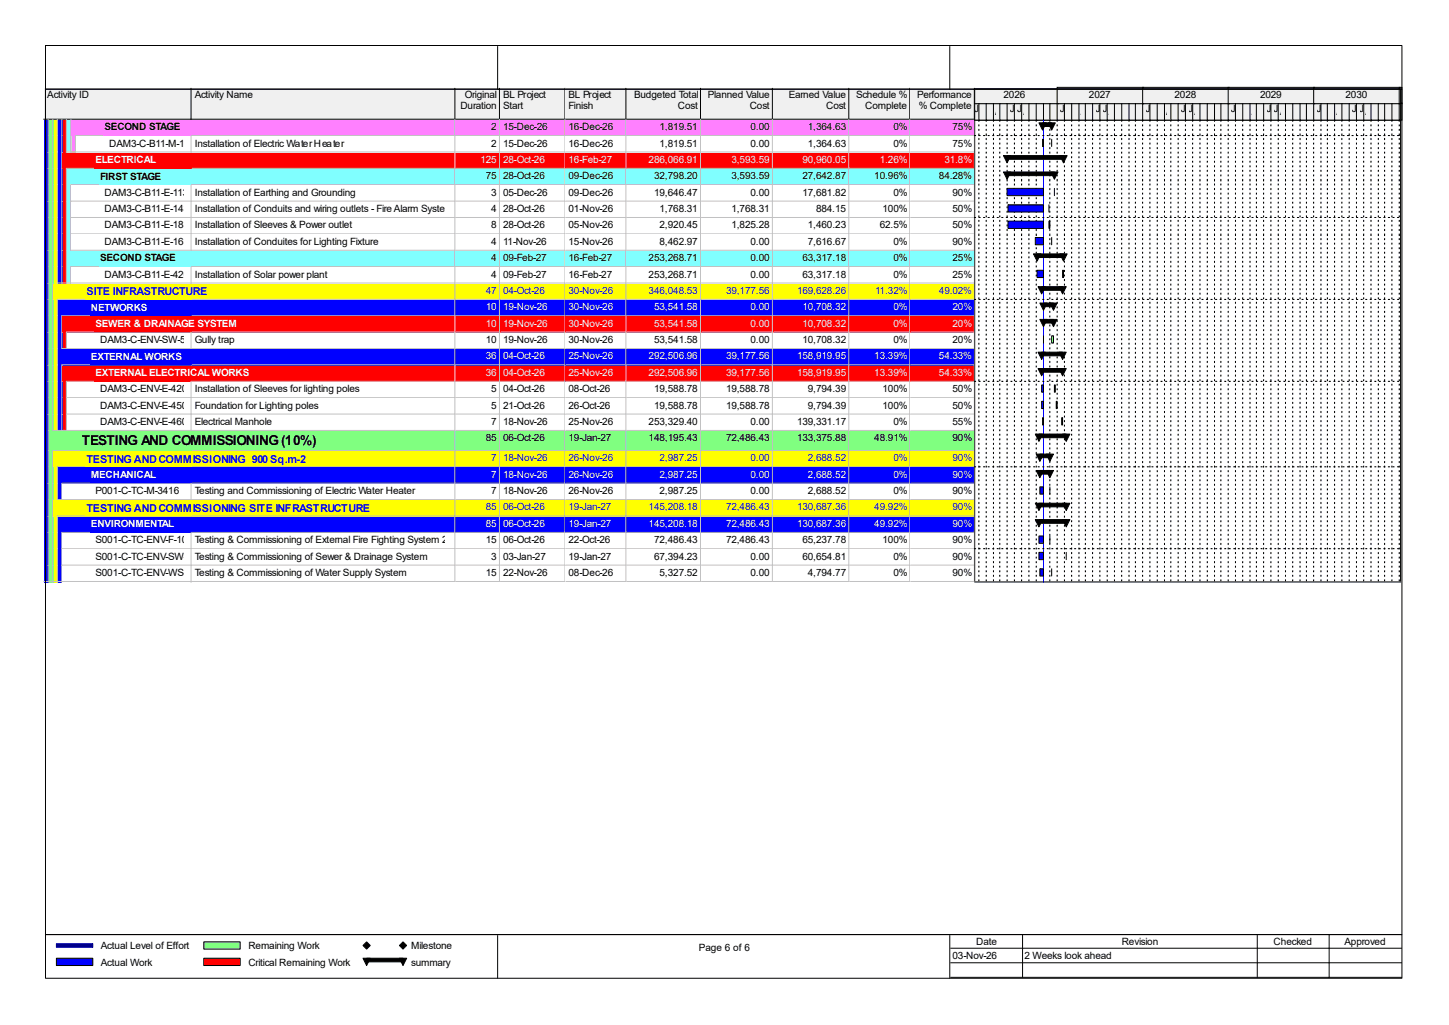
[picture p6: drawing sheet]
<svg xmlns="http://www.w3.org/2000/svg" width="420mm" height="297mm" viewBox="0 0 420 297" stroke-linecap="round" stroke-linejoin="round" font-family="sans-serif">
<defs><g id="words">
<text font-size="4" x="23.7" y="128.9">TESTING AND COMMISSIONING (10%)</text>
<g font-size="3.2" fill="#00f">
<text x="25.1" y="85.5">SITE INFRASTRUCTURE</text>
<text x="25.1" y="134">TESTING AND COMMISSIONING 900 Sq.m-2</text>
<text x="25.1" y="148.3">TESTING AND COMMISSIONING SITE INFRASTRUCTURE</text>
</g>
<g font-size="2.9">
<text x="13.7" y="28.4">Activity ID</text>
<text x="56.4" y="28.4">Activity Name</text>
<text x="134.7" y="28.4">Original</text>
<text x="145.8" y="28.4">BL Project</text>
<text x="164.8" y="28.4">BL Project</text>
<text x="183.8" y="28.4">Budgeted Total</text>
<text x="205.1" y="28.4">Planned Value</text>
<text x="228.6" y="28.4">Earned Value</text>
<text x="248.1" y="28.4">Schedule %</text>
<text x="265.8" y="28.4">Performance</text>
<text x="290.9" y="28.4">2026</text>
<text x="315.6" y="28.4">2027</text>
<text x="340.4" y="28.4">2028</text>
<text x="365.2" y="28.4">2029</text>
<text x="390" y="28.4">2030</text>
<text x="133.4" y="31.6">Duration</text>
<text x="145.8" y="31.6">Start</text>
<text x="164.8" y="31.6">Finish</text>
<text x="196.5" y="31.6">Cost</text>
<text x="217.3" y="31.6">Cost</text>
<text x="239.4" y="31.6">Cost</text>
<text x="250.8" y="31.6">Complete</text>
<text x="266.3" y="31.6">% Complete</text>
<text x="282.4" y="32.4">J</text>
<text x="288.5" y="33.2">A</text>
<text x="292.7" y="32.4">J</text>
<text x="294.8" y="32.4">J</text>
<text x="296.7" y="33.2">A</text>
<text x="307.2" y="32.4">J</text>
<text x="313.3" y="33.2">A</text>
<text x="317.5" y="32.4">J</text>
<text x="319.6" y="32.4">J</text>
<text x="321.4" y="33.2">A</text>
<text x="332" y="32.4">J</text>
<text x="338" y="33.2">A</text>
<text x="342.3" y="32.4">J</text>
<text x="344.4" y="32.4">J</text>
<text x="346.2" y="33.2">A</text>
<text x="356.8" y="32.4">J</text>
<text x="362.8" y="33.2">A</text>
<text x="367.1" y="32.4">J</text>
<text x="369.1" y="32.4">J</text>
<text x="371" y="33.2">A</text>
<text x="381.6" y="32.4">J</text>
<text x="387.3" y="33.2">A</text>
<text x="391.8" y="32.4">J</text>
<text x="394" y="32.4">J</text>
<text x="395.8" y="33.2">A</text>
<text x="30.3" y="37.8">SECOND STAGE</text>
<text x="142.4" y="37.7">2</text>
<text x="145.8" y="37.7">15-Dec-26</text>
<text x="164.8" y="37.7">16-Dec-26</text>
<text x="191.2" y="37.7">1,819.51</text>
<text x="217.6" y="37.7">0.00</text>
<text x="234.1" y="37.7">1,364.63</text>
<text x="259" y="37.7">0%</text>
<text x="276.1" y="37.7">75%</text>
<text x="31.6" y="42.5">DAM3-C-B11-M-180</text>
<text x="56.4" y="42.5">Installation of Electric Water Heater</text>
<text x="142.4" y="42.5">2</text>
<text x="145.8" y="42.5">15-Dec-26</text>
<text x="164.8" y="42.5">16-Dec-26</text>
<text x="191.2" y="42.5">1,819.51</text>
<text x="217.6" y="42.5">0.00</text>
<text x="234.1" y="42.5">1,364.63</text>
<text x="259" y="42.5">0%</text>
<text x="276.1" y="42.5">75%</text>
<text x="29" y="52">FIRST STAGE</text>
<text x="140.8" y="51.9">75</text>
<text x="145.8" y="51.9">28-Oct-26</text>
<text x="164.8" y="51.9">09-Dec-26</text>
<text x="189.6" y="51.9">32,798.20</text>
<text x="212" y="51.9">3,593.59</text>
<text x="232.6" y="51.9">27,642.87</text>
<text x="253.4" y="51.9">10.96%</text>
<text x="272.1" y="51.9">84.28%</text>
<text x="30.3" y="56.7">DAM3-C-B11-E-113</text>
<text x="56.4" y="56.7">Installation of Earthing and Grounding</text>
<text x="142.4" y="56.7">3</text>
<text x="145.8" y="56.7">05-Dec-26</text>
<text x="164.8" y="56.7">09-Dec-26</text>
<text x="189.6" y="56.7">19,646.47</text>
<text x="217.6" y="56.7">0.00</text>
<text x="232.6" y="56.7">17,681.82</text>
<text x="259" y="56.7">0%</text>
<text x="276.1" y="56.7">90%</text>
<text x="30.3" y="61.4">DAM3-C-B11-E-143</text>
<text x="56.4" y="61.4">Installation of Conduits and wiring outlets - Fire Alarm System</text>
<text x="142.4" y="61.4">4</text>
<text x="145.8" y="61.4">28-Oct-26</text>
<text x="164.8" y="61.4">01-Nov-26</text>
<text x="191.2" y="61.4">1,768.31</text>
<text x="212" y="61.4">1,768.31</text>
<text x="236.5" y="61.4">884.15</text>
<text x="255.8" y="61.4">100%</text>
<text x="276.1" y="61.4">50%</text>
<text x="30.3" y="66.2">DAM3-C-B11-E-183</text>
<text x="30.3" y="70.9">DAM3-C-B11-E-163</text>
<text x="56.4" y="66.2">Installation of Sleeves &amp; Power outlet</text>
<text x="56.4" y="70.9">Installation of Conduites for Lighting Fixture</text>
<text x="142.4" y="66.2">8</text>
<text x="142.4" y="70.9">4</text>
<text x="145.8" y="66.2">28-Oct-26</text>
<text x="145.8" y="70.9">11-Nov-26</text>
<text x="164.8" y="66.2">05-Nov-26</text>
<text x="164.8" y="70.9">15-Nov-26</text>
<text x="191.2" y="66.2">2,920.45</text>
<text x="191.2" y="70.9">8,462.97</text>
<text x="212" y="66.2">1,825.28</text>
<text x="217.6" y="70.9">0.00</text>
<text x="234.1" y="66.2">1,460.23</text>
<text x="234.1" y="70.9">7,616.67</text>
<text x="255" y="66.2">62.5%</text>
<text x="259" y="70.9">0%</text>
<text x="276.1" y="66.2">50%</text>
<text x="276.1" y="70.9">90%</text>
<text x="29" y="75.7">SECOND STAGE</text>
<text x="142.4" y="75.6">4</text>
<text x="145.8" y="75.6">09-Feb-27</text>
<text x="164.8" y="75.6">16-Feb-27</text>
<text x="188" y="75.6">253,268.71</text>
<text x="217.6" y="75.6">0.00</text>
<text x="232.6" y="75.6">63,317.18</text>
<text x="259" y="75.6">0%</text>
<text x="276.1" y="75.6">25%</text>
<text x="30.3" y="80.4">DAM3-C-B11-E-420</text>
<text x="56.4" y="80.4">Installation of Solar power plant</text>
<text x="142.4" y="80.4">4</text>
<text x="145.8" y="80.4">09-Feb-27</text>
<text x="164.8" y="80.4">16-Feb-27</text>
<text x="188" y="80.4">253,268.71</text>
<text x="217.6" y="80.4">0.00</text>
<text x="232.6" y="80.4">63,317.18</text>
<text x="259" y="80.4">0%</text>
<text x="276.1" y="80.4">25%</text>
<text x="29" y="99.4">DAM3-C-ENV-SW-506</text>
<text x="56.4" y="99.4">Gully trap</text>
<text x="140.8" y="99.4">10</text>
<text x="145.8" y="99.4">19-Nov-26</text>
<text x="164.8" y="99.4">30-Nov-26</text>
<text x="189.6" y="99.4">53,541.58</text>
<text x="217.6" y="99.4">0.00</text>
<text x="232.6" y="99.4">10,708.32</text>
<text x="259" y="99.4">0%</text>
<text x="276.1" y="99.4">20%</text>
<text x="29" y="113.6">DAM3-C-ENV-E-420</text>
<text x="56.4" y="113.6">Installation of Sleeves for lighting poles</text>
<text x="142.4" y="113.6">5</text>
<text x="145.8" y="113.6">04-Oct-26</text>
<text x="164.8" y="113.6">08-Oct-26</text>
<text x="189.6" y="113.6">19,588.78</text>
<text x="210.4" y="113.6">19,588.78</text>
<text x="234.1" y="113.6">9,794.39</text>
<text x="255.8" y="113.6">100%</text>
<text x="276.1" y="113.6">50%</text>
<text x="29" y="118.4">DAM3-C-ENV-E-450</text>
<text x="56.4" y="118.4">Foundation for Lighting poles</text>
<text x="142.4" y="118.4">5</text>
<text x="145.8" y="118.4">21-Oct-26</text>
<text x="164.8" y="118.4">26-Oct-26</text>
<text x="189.6" y="118.4">19,588.78</text>
<text x="210.4" y="118.4">19,588.78</text>
<text x="234.1" y="118.4">9,794.39</text>
<text x="255.8" y="118.4">100%</text>
<text x="276.1" y="118.4">50%</text>
<text x="29" y="123.1">DAM3-C-ENV-E-460</text>
<text x="56.4" y="123.1">Electrical Manhole</text>
<text x="142.4" y="123.1">7</text>
<text x="145.8" y="123.1">18-Nov-26</text>
<text x="164.8" y="123.1">25-Nov-26</text>
<text x="188" y="123.1">253,329.40</text>
<text x="217.6" y="123.1">0.00</text>
<text x="231" y="123.1">139,331.17</text>
<text x="259" y="123.1">0%</text>
<text x="276.1" y="123.1">55%</text>
<text x="140.8" y="127.9">85</text>
<text x="145.8" y="127.9">06-Oct-26</text>
<text x="164.8" y="127.9">19-Jan-27</text>
<text x="188" y="127.9">148,195.43</text>
<text x="210.4" y="127.9">72,486.43</text>
<text x="231" y="127.9">133,375.88</text>
<text x="253.4" y="127.9">48.91%</text>
<text x="276.1" y="127.9">90%</text>
<text x="27.7" y="143.2">P001-C-TC-M-3416</text>
<text x="56.4" y="143.2">Testing and Commissioning of Electric Water Heater</text>
<text x="142.4" y="143.2">7</text>
<text x="145.8" y="143.2">18-Nov-26</text>
<text x="164.8" y="143.2">26-Nov-26</text>
<text x="191.2" y="143.2">2,987.25</text>
<text x="217.6" y="143.2">0.00</text>
<text x="234.1" y="143.2">2,688.52</text>
<text x="259" y="143.2">0%</text>
<text x="276.1" y="143.2">90%</text>
<text x="27.7" y="157.4">S001-C-TC-ENV-F-1051Testing &amp; Commissioning of External Fire Fighting System 200 Dia</text>
<text x="140.8" y="157.4">15</text>
<text x="145.8" y="157.4">06-Oct-26</text>
<text x="164.8" y="157.4">22-Oct-26</text>
<text x="189.6" y="157.4">72,486.43</text>
<text x="210.4" y="157.4">72,486.43</text>
<text x="232.6" y="157.4">65,237.78</text>
<text x="255.8" y="157.4">100%</text>
<text x="276.1" y="157.4">90%</text>
<text x="27.7" y="162.2">S001-C-TC-ENV-SW-60Testing &amp; Commissioning of Sewer &amp; Drainage System</text>
<text x="27.7" y="166.9">S001-C-TC-ENV-WS-11</text>
<text x="56.4" y="166.9">Testing &amp; Commissioning of Water Supply System</text>
<text x="140.8" y="166.9">15</text>
<text x="142.4" y="162.2">3</text>
<text x="145.8" y="162.2">03-Jan-27</text>
<text x="145.8" y="166.9">22-Nov-26</text>
<text x="164.8" y="162.2">19-Jan-27</text>
<text x="164.8" y="166.9">08-Dec-26</text>
<text x="189.6" y="162.2">67,394.23</text>
<text x="191.2" y="166.9">5,327.52</text>
<text x="217.6" y="162.2">0.00</text>
<text x="217.6" y="166.9">0.00</text>
<text x="232.6" y="162.2">60,654.81</text>
<text x="234.1" y="166.9">4,794.77</text>
<text x="259" y="162.2">0%</text>
<text x="259" y="166.9">0%</text>
<text x="276.1" y="162.2">90%</text>
<text x="276.1" y="166.9">90%</text>
<text x="29.3" y="275">Actual Level of Effort</text>
<text x="72" y="275">Remaining Work</text>
<text x="119.2" y="275">Milestone</text>
<text x="202.5" y="275.5">Page 6 of 6</text>
<text x="283" y="273.7">Date</text>
<text x="325.1" y="273.7">Revision</text>
<text x="369.1" y="273.7">Checked</text>
<text x="389.7" y="273.7">Approved</text>
<text x="29.3" y="279.8">Actual Work</text>
<text x="72" y="279.8">Critical Remaining Work</text>
<text x="119.2" y="279.8">summary</text>
<text x="276.1" y="277.9">03-Nov-26</text>
<text x="296.9" y="277.9">2 Weeks look ahead</text>
</g>
<g font-size="2.9" fill="#fff">
<text x="27.7" y="47.3">ELECTRICAL</text>
<text x="139.2" y="47.2">125</text>
<text x="145.8" y="47.2">28-Oct-26</text>
<text x="164.8" y="47.2">16-Feb-27</text>
<text x="188" y="47.2">286,066.91</text>
<text x="212" y="47.2">3,593.59</text>
<text x="232.6" y="47.2">90,960.05</text>
<text x="255" y="47.2">1.26%</text>
<text x="273.7" y="47.2">31.8%</text>
<text x="140.8" y="89.9">10</text>
<text x="145.8" y="89.9">19-Nov-26</text>
<text x="164.8" y="89.9">30-Nov-26</text>
<text x="189.6" y="89.9">53,541.58</text>
<text x="217.6" y="89.9">0.00</text>
<text x="232.6" y="89.9">10,708.32</text>
<text x="259" y="89.9">0%</text>
<text x="276.1" y="89.9">20%</text>
<text x="26.4" y="90">NETWORKS</text>
<text x="27.7" y="94.7">SEWER &amp; DRAINAGE SYSTEM</text>
<text x="140.8" y="94.7">10</text>
<text x="145.8" y="94.7">19-Nov-26</text>
<text x="164.8" y="94.7">30-Nov-26</text>
<text x="189.6" y="94.7">53,541.58</text>
<text x="217.6" y="94.7">0.00</text>
<text x="232.6" y="94.7">10,708.32</text>
<text x="259" y="94.7">0%</text>
<text x="276.1" y="94.7">20%</text>
<text x="26.4" y="104.2">EXTERNAL WORKS</text>
<text x="140.8" y="104.1">36</text>
<text x="145.8" y="104.1">04-Oct-26</text>
<text x="164.8" y="104.1">25-Nov-26</text>
<text x="188" y="104.1">292,506.96</text>
<text x="210.4" y="104.1">39,177.56</text>
<text x="231" y="104.1">158,919.95</text>
<text x="253.4" y="104.1">13.39%</text>
<text x="272.1" y="104.1">54.33%</text>
<text x="27.7" y="109">EXTERNAL ELECTRICAL WORKS</text>
<text x="140.8" y="108.9">36</text>
<text x="145.8" y="108.9">04-Oct-26</text>
<text x="164.8" y="108.9">25-Nov-26</text>
<text x="188" y="108.9">292,506.96</text>
<text x="210.4" y="108.9">39,177.56</text>
<text x="231" y="108.9">158,919.95</text>
<text x="253.4" y="108.9">13.39%</text>
<text x="272.1" y="108.9">54.33%</text>
<text x="26.4" y="138.5">MECHANICAL</text>
<text x="142.4" y="138.4">7</text>
<text x="145.8" y="138.4">18-Nov-26</text>
<text x="164.8" y="138.4">26-Nov-26</text>
<text x="191.2" y="138.4">2,987.25</text>
<text x="217.6" y="138.4">0.00</text>
<text x="234.1" y="138.4">2,688.52</text>
<text x="259" y="138.4">0%</text>
<text x="276.1" y="138.4">90%</text>
<text x="26.4" y="152.7">ENVIRONMENTAL</text>
<text x="140.8" y="152.7">85</text>
<text x="145.8" y="152.7">06-Oct-26</text>
<text x="164.8" y="152.7">19-Jan-27</text>
<text x="188" y="152.7">145,208.18</text>
<text x="210.4" y="152.7">72,486.43</text>
<text x="231" y="152.7">130,687.36</text>
<text x="253.4" y="152.7">49.92%</text>
<text x="276.1" y="152.7">90%</text>
</g>
<g font-size="2.9" fill="#00f">
<text x="140.8" y="85.2">47</text>
<text x="145.8" y="85.2">04-Oct-26</text>
<text x="164.8" y="85.2">30-Nov-26</text>
<text x="188" y="85.2">346,048.53</text>
<text x="210.4" y="85.2">39,177.56</text>
<text x="231" y="85.2">169,628.26</text>
<text x="253.7" y="85.2">11.32%</text>
<text x="272.1" y="85.2">49.02%</text>
<text x="142.4" y="133.7">7</text>
<text x="145.8" y="133.7">18-Nov-26</text>
<text x="164.8" y="133.7">26-Nov-26</text>
<text x="191.2" y="133.7">2,987.25</text>
<text x="217.6" y="133.7">0.00</text>
<text x="234.1" y="133.7">2,688.52</text>
<text x="259" y="133.7">0%</text>
<text x="276.1" y="133.7">90%</text>
<text x="140.8" y="147.9">85</text>
<text x="145.8" y="147.9">06-Oct-26</text>
<text x="164.8" y="147.9">19-Jan-27</text>
<text x="188" y="147.9">145,208.18</text>
<text x="210.4" y="147.9">72,486.43</text>
<text x="231" y="147.9">130,687.36</text>
<text x="253.4" y="147.9">49.92%</text>
<text x="276.1" y="147.9">90%</text>
</g>
</g></defs>
<path d="M12.9 25.6h42.7v9.2h-42.7z" fill="#f0f0f0"/>
<path d="M55.4 25.6v8.9h-42.7" fill="none" stroke="#000" stroke-width=".29"/>
<path d="M55.6 25.6h76.5v9.2h-76.5z" fill="#f0f0f0"/>
<path d="M131.8 25.6v8.9h-76.4" fill="none" stroke="#000" stroke-width=".29"/>
<path d="M132.1 25.6h12.9v9.2h-12.9z" fill="#f0f0f0"/>
<path d="M144.8 25.6v8.9h-13" fill="none" stroke="#000" stroke-width=".29"/>
<path d="M145 25.6h19v9.2h-19z" fill="#f0f0f0"/>
<path d="M163.8 25.6v8.9h-19" fill="none" stroke="#000" stroke-width=".29"/>
<path d="M164 25.6h17.7v9.2h-17.7z" fill="#f0f0f0"/>
<path d="M181.4 25.6v8.9h-17.6" fill="none" stroke="#000" stroke-width=".29"/>
<path d="M181.7 25.6h21.6v9.2h-21.6z" fill="#f0f0f0"/>
<path d="M203 25.6v8.9h-21.6" fill="none" stroke="#000" stroke-width=".29"/>
<path d="M203.3 25.6h20.9v9.2h-20.9z" fill="#f0f0f0"/>
<path d="M223.9 25.6v8.9h-20.9" fill="none" stroke="#000" stroke-width=".29"/>
<path d="M224.2 25.6h22.1v9.2h-22.1z" fill="#f0f0f0"/>
<path d="M246 25.6v8.9h-22.1" fill="none" stroke="#000" stroke-width=".29"/>
<path d="M246.3 25.6h17.6v9.2h-17.6z" fill="#f0f0f0"/>
<path d="M263.7 25.6v8.9h-17.7" fill="none" stroke="#000" stroke-width=".29"/>
<path d="M263.9 25.6h18.8v9.2h-18.8z" fill="#f0f0f0"/>
<path d="M282.4 25.6v8.9h-18.7" fill="none" stroke="#000" stroke-width=".29"/>
<path d="M12.9 34.8h1.3v4.7h-1.3z" fill="#00f"/>
<path d="M14 34.5v5.1" fill="none" stroke="#c0c0c0" stroke-width=".29"/>
<path d="M14.2 34.8h1.4v4.7h-1.4z" fill="#80ff80"/>
<path d="M15.3 34.5v5.1" fill="none" stroke="#c0c0c0" stroke-width=".29"/>
<path d="M15.6 34.8h1.3v4.7h-1.3z" fill="#ff0"/>
<path d="M16.6 34.5v5.1" fill="none" stroke="#c0c0c0" stroke-width=".29"/>
<path d="M16.9 34.8h1.3v4.7h-1.3z" fill="#00f"/>
<path d="M17.9 34.5v5.1" fill="none" stroke="#c0c0c0" stroke-width=".29"/>
<path d="M18.2 34.8h1.3v4.7h-1.3z" fill="#f00"/>
<path d="M19.2 34.5v5.1" fill="none" stroke="#c0c0c0" stroke-width=".29"/>
<path d="M19.5 34.8h1.3v4.7h-1.3z" fill="#80ffff"/>
<path d="M20.6 34.5v5.1" fill="none" stroke="#c0c0c0" stroke-width=".29"/>
<path d="M20.8 34.8h34.8v4.7h-34.8z" fill="#ff80ff"/>
<path d="M21.9 39.3h33.7" fill="none" stroke="#c0c0c0" stroke-width=".29"/>
<g fill="#ff80ff">
<path d="M55.6 34.8h76.5v4.7h-76.5z"/>
<path d="M30.1 35.1h101.2v4.2h-101.2z"/>
</g>
<path d="M131.8 34.5v4.8h-76.2" fill="none" stroke="#c0c0c0" stroke-width=".29"/>
<g fill="#ff80ff">
<path d="M132.1 34.8h12.9v4.7h-12.9z"/>
<path d="M132.6 35.1h11.6v4.2h-11.6z"/>
</g>
<path d="M144.8 34.5v4.8h-12.7" fill="none" stroke="#c0c0c0" stroke-width=".29"/>
<g fill="#ff80ff">
<path d="M145 34.8h19v4.7h-19z"/>
<path d="M145.5 35.1h17.7v4.2h-17.7z"/>
</g>
<path d="M163.8 34.5v4.8h-18.8" fill="none" stroke="#c0c0c0" stroke-width=".29"/>
<g fill="#ff80ff">
<path d="M164 34.8h17.7v4.7h-17.7z"/>
<path d="M164.5 35.1h16.4v4.2h-16.4z"/>
</g>
<path d="M181.4 34.5v4.8h-17.4" fill="none" stroke="#c0c0c0" stroke-width=".29"/>
<g fill="#ff80ff">
<path d="M181.7 34.8h21.6v4.7h-21.6z"/>
<path d="M182.2 35.1h20.3v4.2h-20.3z"/>
</g>
<path d="M203 34.5v4.8h-21.3" fill="none" stroke="#c0c0c0" stroke-width=".29"/>
<g fill="#ff80ff">
<path d="M203.3 34.8h20.9v4.7h-20.9z"/>
<path d="M203.8 35.1h19.6v4.2h-19.6z"/>
</g>
<path d="M223.9 34.5v4.8h-20.6" fill="none" stroke="#c0c0c0" stroke-width=".29"/>
<g fill="#ff80ff">
<path d="M224.2 34.8h22.1v4.7h-22.1z"/>
<path d="M224.7 35.1h20.8v4.2h-20.8z"/>
</g>
<path d="M246 34.5v4.8h-21.9" fill="none" stroke="#c0c0c0" stroke-width=".29"/>
<g fill="#ff80ff">
<path d="M246.3 34.8h17.6v4.7h-17.6z"/>
<path d="M246.8 35.1h16.3v4.2h-16.3z"/>
</g>
<path d="M263.7 34.5v4.8h-17.4" fill="none" stroke="#c0c0c0" stroke-width=".29"/>
<g fill="#ff80ff">
<path d="M263.9 34.8h18.8v4.7h-18.8z"/>
<path d="M264.5 35.1h17.4v4.2h-17.4z"/>
</g>
<path d="M282.4 34.5v4.8h-18.4" fill="none" stroke="#c0c0c0" stroke-width=".29"/>
<path d="M12.9 39.5h1.3v4.8h-1.3z" fill="#00f"/>
<path d="M14 39.3v5" fill="none" stroke="#c0c0c0" stroke-width=".29"/>
<path d="M14.2 39.5h1.4v4.8h-1.4z" fill="#80ff80"/>
<path d="M15.3 39.3v5" fill="none" stroke="#c0c0c0" stroke-width=".29"/>
<path d="M15.6 39.5h1.3v4.8h-1.3z" fill="#ff0"/>
<path d="M16.6 39.3v5" fill="none" stroke="#c0c0c0" stroke-width=".29"/>
<path d="M16.9 39.5h1.3v4.8h-1.3z" fill="#00f"/>
<path d="M17.9 39.3v5" fill="none" stroke="#c0c0c0" stroke-width=".29"/>
<path d="M18.2 39.5h1.3v4.8h-1.3z" fill="#f00"/>
<path d="M19.2 39.3v5" fill="none" stroke="#c0c0c0" stroke-width=".29"/>
<path d="M19.5 39.5h1.3v4.8h-1.3z" fill="#80ffff"/>
<path d="M20.6 39.3v5M19.2 44h1.6" fill="none" stroke="#c0c0c0" stroke-width=".29"/>
<path d="M20.8 39.5h1.3v4.8h-1.3z" fill="#ff80ff"/>
<path d="M21.9 39.3v5M20.6 44h1.6" fill="none" stroke="#c0c0c0" stroke-width=".29"/>
<path d="M22.1 39.5h33.5v4.8h-33.5z" fill="#fff"/>
<path d="M55.4 39.3v5M21.9 44h33.7" fill="none" stroke="#c0c0c0" stroke-width=".29"/>
<g fill="#fff">
<path d="M55.6 39.5h76.5v4.8h-76.5z"/>
<path d="M56.2 39.8h75.1v4.2h-75.1z"/>
</g>
<path d="M131.8 39.3v4.7h-76.2" fill="none" stroke="#c0c0c0" stroke-width=".29"/>
<g fill="#fff">
<path d="M132.1 39.5h12.9v4.8h-12.9z"/>
<path d="M132.6 39.8h11.6v4.2h-11.6z"/>
</g>
<path d="M144.8 39.3v4.7h-12.7" fill="none" stroke="#c0c0c0" stroke-width=".29"/>
<g fill="#fff">
<path d="M145 39.5h19v4.8h-19z"/>
<path d="M145.5 39.8h17.7v4.2h-17.7z"/>
</g>
<path d="M163.8 39.3v4.7h-18.8" fill="none" stroke="#c0c0c0" stroke-width=".29"/>
<g fill="#fff">
<path d="M164 39.5h17.7v4.8h-17.7z"/>
<path d="M164.5 39.8h16.4v4.2h-16.4z"/>
</g>
<path d="M181.4 39.3v4.7h-17.4" fill="none" stroke="#c0c0c0" stroke-width=".29"/>
<g fill="#fff">
<path d="M181.7 39.5h21.6v4.8h-21.6z"/>
<path d="M182.2 39.8h20.3v4.2h-20.3z"/>
</g>
<path d="M203 39.3v4.7h-21.3" fill="none" stroke="#c0c0c0" stroke-width=".29"/>
<g fill="#fff">
<path d="M203.3 39.5h20.9v4.8h-20.9z"/>
<path d="M203.8 39.8h19.6v4.2h-19.6z"/>
</g>
<path d="M223.9 39.3v4.7h-20.6" fill="none" stroke="#c0c0c0" stroke-width=".29"/>
<g fill="#fff">
<path d="M224.2 39.5h22.1v4.8h-22.1z"/>
<path d="M224.7 39.8h20.8v4.2h-20.8z"/>
</g>
<path d="M246 39.3v4.7h-21.9" fill="none" stroke="#c0c0c0" stroke-width=".29"/>
<g fill="#fff">
<path d="M246.3 39.5h17.6v4.8h-17.6z"/>
<path d="M246.8 39.8h16.3v4.2h-16.3z"/>
</g>
<path d="M263.7 39.3v4.7h-17.4" fill="none" stroke="#c0c0c0" stroke-width=".29"/>
<g fill="#fff">
<path d="M263.9 39.5h18.8v4.8h-18.8z"/>
<path d="M264.5 39.8h17.4v4.2h-17.4z"/>
</g>
<path d="M282.4 39.3v4.7h-18.4" fill="none" stroke="#c0c0c0" stroke-width=".29"/>
<path d="M12.9 44.3h1.3v4.8h-1.3z" fill="#00f"/>
<path d="M14 44v5" fill="none" stroke="#c0c0c0" stroke-width=".29"/>
<path d="M14.2 44.3h1.4v4.8h-1.4z" fill="#80ff80"/>
<path d="M15.3 44v5" fill="none" stroke="#c0c0c0" stroke-width=".29"/>
<path d="M15.6 44.3h1.3v4.8h-1.3z" fill="#ff0"/>
<path d="M16.6 44v5" fill="none" stroke="#c0c0c0" stroke-width=".29"/>
<path d="M16.9 44.3h1.3v4.8h-1.3z" fill="#00f"/>
<path d="M17.9 44v5" fill="none" stroke="#c0c0c0" stroke-width=".29"/>
<path d="M18.2 44.3h37.4v4.8h-37.4z" fill="#f00"/>
<path d="M19.2 48.8h36.4" fill="none" stroke="#c0c0c0" stroke-width=".29"/>
<g fill="#f00">
<path d="M55.6 44.3h76.5v4.8h-76.5z"/>
<path d="M27.4 44.6h103.9v4.2h-103.9z"/>
</g>
<path d="M131.8 44v4.8h-76.2" fill="none" stroke="#c0c0c0" stroke-width=".29"/>
<g fill="#f00">
<path d="M132.1 44.3h12.9v4.8h-12.9z"/>
<path d="M132.6 44.6h11.6v4.2h-11.6z"/>
</g>
<path d="M144.8 44v4.8h-12.7" fill="none" stroke="#c0c0c0" stroke-width=".29"/>
<g fill="#f00">
<path d="M145 44.3h19v4.8h-19z"/>
<path d="M145.5 44.6h17.7v4.2h-17.7z"/>
</g>
<path d="M163.8 44v4.8h-18.8" fill="none" stroke="#c0c0c0" stroke-width=".29"/>
<g fill="#f00">
<path d="M164 44.3h17.7v4.8h-17.7z"/>
<path d="M164.5 44.6h16.4v4.2h-16.4z"/>
</g>
<path d="M181.4 44v4.8h-17.4" fill="none" stroke="#c0c0c0" stroke-width=".29"/>
<g fill="#f00">
<path d="M181.7 44.3h21.6v4.8h-21.6z"/>
<path d="M182.2 44.6h20.3v4.2h-20.3z"/>
</g>
<path d="M203 44v4.8h-21.3" fill="none" stroke="#c0c0c0" stroke-width=".29"/>
<g fill="#f00">
<path d="M203.3 44.3h20.9v4.8h-20.9z"/>
<path d="M203.8 44.6h19.6v4.2h-19.6z"/>
</g>
<path d="M223.9 44v4.8h-20.6" fill="none" stroke="#c0c0c0" stroke-width=".29"/>
<g fill="#f00">
<path d="M224.2 44.3h22.1v4.8h-22.1z"/>
<path d="M224.7 44.6h20.8v4.2h-20.8z"/>
</g>
<path d="M246 44v4.8h-21.9" fill="none" stroke="#c0c0c0" stroke-width=".29"/>
<g fill="#f00">
<path d="M246.3 44.3h17.6v4.8h-17.6z"/>
<path d="M246.8 44.6h16.3v4.2h-16.3z"/>
</g>
<path d="M263.7 44v4.8h-17.4" fill="none" stroke="#c0c0c0" stroke-width=".29"/>
<g fill="#f00">
<path d="M263.9 44.3h18.8v4.8h-18.8z"/>
<path d="M264.5 44.6h17.4v4.2h-17.4z"/>
</g>
<path d="M282.4 44v4.8h-18.4" fill="none" stroke="#c0c0c0" stroke-width=".29"/>
<path d="M12.9 49.1h1.3v4.7h-1.3z" fill="#00f"/>
<path d="M14 48.8v5" fill="none" stroke="#c0c0c0" stroke-width=".29"/>
<path d="M14.2 49.1h1.4v4.7h-1.4z" fill="#80ff80"/>
<path d="M15.3 48.8v5" fill="none" stroke="#c0c0c0" stroke-width=".29"/>
<path d="M15.6 49.1h1.3v4.7h-1.3z" fill="#ff0"/>
<path d="M16.6 48.8v5" fill="none" stroke="#c0c0c0" stroke-width=".29"/>
<path d="M16.9 49.1h1.3v4.7h-1.3z" fill="#00f"/>
<path d="M17.9 48.8v5" fill="none" stroke="#c0c0c0" stroke-width=".29"/>
<path d="M18.2 49.1h1.3v4.7h-1.3z" fill="#f00"/>
<path d="M19.2 48.8v5" fill="none" stroke="#c0c0c0" stroke-width=".29"/>
<path d="M19.5 49.1h36.1v4.7h-36.1z" fill="#80ffff"/>
<path d="M20.6 53.5h35" fill="none" stroke="#c0c0c0" stroke-width=".29"/>
<g fill="#80ffff">
<path d="M55.6 49.1h76.5v4.7h-76.5z"/>
<path d="M28.7 49.3h102.6v4.2h-102.6z"/>
</g>
<path d="M131.8 48.8v4.7h-76.2" fill="none" stroke="#c0c0c0" stroke-width=".29"/>
<g fill="#80ffff">
<path d="M132.1 49.1h12.9v4.7h-12.9z"/>
<path d="M132.6 49.3h11.6v4.2h-11.6z"/>
</g>
<path d="M144.8 48.8v4.7h-12.7" fill="none" stroke="#c0c0c0" stroke-width=".29"/>
<g fill="#80ffff">
<path d="M145 49.1h19v4.7h-19z"/>
<path d="M145.5 49.3h17.7v4.2h-17.7z"/>
</g>
<path d="M163.8 48.8v4.7h-18.8" fill="none" stroke="#c0c0c0" stroke-width=".29"/>
<g fill="#80ffff">
<path d="M164 49.1h17.7v4.7h-17.7z"/>
<path d="M164.5 49.3h16.4v4.2h-16.4z"/>
</g>
<path d="M181.4 48.8v4.7h-17.4" fill="none" stroke="#c0c0c0" stroke-width=".29"/>
<g fill="#80ffff">
<path d="M181.7 49.1h21.6v4.7h-21.6z"/>
<path d="M182.2 49.3h20.3v4.2h-20.3z"/>
</g>
<path d="M203 48.8v4.7h-21.3" fill="none" stroke="#c0c0c0" stroke-width=".29"/>
<g fill="#80ffff">
<path d="M203.3 49.1h20.9v4.7h-20.9z"/>
<path d="M203.8 49.3h19.6v4.2h-19.6z"/>
</g>
<path d="M223.9 48.8v4.7h-20.6" fill="none" stroke="#c0c0c0" stroke-width=".29"/>
<g fill="#80ffff">
<path d="M224.2 49.1h22.1v4.7h-22.1z"/>
<path d="M224.7 49.3h20.8v4.2h-20.8z"/>
</g>
<path d="M246 48.8v4.7h-21.9" fill="none" stroke="#c0c0c0" stroke-width=".29"/>
<g fill="#80ffff">
<path d="M246.3 49.1h17.6v4.7h-17.6z"/>
<path d="M246.8 49.3h16.3v4.2h-16.3z"/>
</g>
<path d="M263.7 48.8v4.7h-17.4" fill="none" stroke="#c0c0c0" stroke-width=".29"/>
<g fill="#80ffff">
<path d="M263.9 49.1h18.8v4.7h-18.8z"/>
<path d="M264.5 49.3h17.4v4.2h-17.4z"/>
</g>
<path d="M282.4 48.8v4.7h-18.4" fill="none" stroke="#c0c0c0" stroke-width=".29"/>
<path d="M12.9 53.8h1.3v4.7h-1.3z" fill="#00f"/>
<path d="M14 53.5v5" fill="none" stroke="#c0c0c0" stroke-width=".29"/>
<path d="M14.2 53.8h1.4v4.7h-1.4z" fill="#80ff80"/>
<path d="M15.3 53.5v5" fill="none" stroke="#c0c0c0" stroke-width=".29"/>
<path d="M15.6 53.8h1.3v4.7h-1.3z" fill="#ff0"/>
<path d="M16.6 53.5v5" fill="none" stroke="#c0c0c0" stroke-width=".29"/>
<path d="M16.9 53.8h1.3v4.7h-1.3z" fill="#00f"/>
<path d="M17.9 53.5v5" fill="none" stroke="#c0c0c0" stroke-width=".29"/>
<path d="M18.2 53.8h1.3v4.7h-1.3z" fill="#f00"/>
<path d="M19.2 53.5v5" fill="none" stroke="#c0c0c0" stroke-width=".29"/>
<path d="M19.5 53.8h1.3v4.7h-1.3z" fill="#80ffff"/>
<path d="M20.6 53.5v5" fill="none" stroke="#c0c0c0" stroke-width=".29"/>
<path d="M20.8 53.8h34.8v4.7h-34.8z" fill="#fff"/>
<path d="M20.6 58.3h35M55.4 53.5v5" fill="none" stroke="#c0c0c0" stroke-width=".29"/>
<g fill="#fff">
<path d="M55.6 53.8h76.5v4.7h-76.5z"/>
<path d="M56.2 54.1h75.1v4.2h-75.1z"/>
</g>
<path d="M131.8 53.5v4.8h-76.2" fill="none" stroke="#c0c0c0" stroke-width=".29"/>
<g fill="#fff">
<path d="M132.1 53.8h12.9v4.7h-12.9z"/>
<path d="M132.6 54.1h11.6v4.2h-11.6z"/>
</g>
<path d="M144.8 53.5v4.8h-12.7" fill="none" stroke="#c0c0c0" stroke-width=".29"/>
<g fill="#fff">
<path d="M145 53.8h19v4.7h-19z"/>
<path d="M145.5 54.1h17.7v4.2h-17.7z"/>
</g>
<path d="M163.8 53.5v4.8h-18.8" fill="none" stroke="#c0c0c0" stroke-width=".29"/>
<g fill="#fff">
<path d="M164 53.8h17.7v4.7h-17.7z"/>
<path d="M164.5 54.1h16.4v4.2h-16.4z"/>
</g>
<path d="M181.4 53.5v4.8h-17.4" fill="none" stroke="#c0c0c0" stroke-width=".29"/>
<g fill="#fff">
<path d="M181.7 53.8h21.6v4.7h-21.6z"/>
<path d="M182.2 54.1h20.3v4.2h-20.3z"/>
</g>
<path d="M203 53.5v4.8h-21.3" fill="none" stroke="#c0c0c0" stroke-width=".29"/>
<g fill="#fff">
<path d="M203.3 53.8h20.9v4.7h-20.9z"/>
<path d="M203.8 54.1h19.6v4.2h-19.6z"/>
</g>
<path d="M223.9 53.5v4.8h-20.6" fill="none" stroke="#c0c0c0" stroke-width=".29"/>
<g fill="#fff">
<path d="M224.2 53.8h22.1v4.7h-22.1z"/>
<path d="M224.7 54.1h20.8v4.2h-20.8z"/>
</g>
<path d="M246 53.5v4.8h-21.9" fill="none" stroke="#c0c0c0" stroke-width=".29"/>
<g fill="#fff">
<path d="M246.3 53.8h17.6v4.7h-17.6z"/>
<path d="M246.8 54.1h16.3v4.2h-16.3z"/>
</g>
<path d="M263.7 53.5v4.8h-17.4" fill="none" stroke="#c0c0c0" stroke-width=".29"/>
<g fill="#fff">
<path d="M263.9 53.8h18.8v4.7h-18.8z"/>
<path d="M264.5 54.1h17.4v4.2h-17.4z"/>
</g>
<path d="M282.4 53.5v4.8h-18.4" fill="none" stroke="#c0c0c0" stroke-width=".29"/>
<path d="M12.9 58.5h1.3v4.8h-1.3z" fill="#00f"/>
<path d="M14 58.3v5" fill="none" stroke="#c0c0c0" stroke-width=".29"/>
<path d="M14.2 58.5h1.4v4.8h-1.4z" fill="#80ff80"/>
<path d="M15.3 58.3v5" fill="none" stroke="#c0c0c0" stroke-width=".29"/>
<path d="M15.6 58.5h1.3v4.8h-1.3z" fill="#ff0"/>
<path d="M16.6 58.3v5" fill="none" stroke="#c0c0c0" stroke-width=".29"/>
<path d="M16.9 58.5h1.3v4.8h-1.3z" fill="#00f"/>
<path d="M17.9 58.3v5" fill="none" stroke="#c0c0c0" stroke-width=".29"/>
<path d="M18.2 58.5h1.3v4.8h-1.3z" fill="#f00"/>
<path d="M19.2 58.3v5" fill="none" stroke="#c0c0c0" stroke-width=".29"/>
<path d="M19.5 58.5h1.3v4.8h-1.3z" fill="#80ffff"/>
<path d="M20.6 58.3v5" fill="none" stroke="#c0c0c0" stroke-width=".29"/>
<path d="M20.8 58.5h34.8v4.8h-34.8z" fill="#fff"/>
<path d="M55.4 58.3v5M20.6 63h35" fill="none" stroke="#c0c0c0" stroke-width=".29"/>
<g fill="#fff">
<path d="M55.6 58.5h76.5v4.8h-76.5z"/>
<path d="M56.2 58.8h75.1v4.2h-75.1z"/>
</g>
<path d="M131.8 58.3v4.7h-76.2" fill="none" stroke="#c0c0c0" stroke-width=".29"/>
<g fill="#fff">
<path d="M132.1 58.5h12.9v4.8h-12.9z"/>
<path d="M132.6 58.8h11.6v4.2h-11.6z"/>
</g>
<path d="M144.8 58.3v4.7h-12.7" fill="none" stroke="#c0c0c0" stroke-width=".29"/>
<g fill="#fff">
<path d="M145 58.5h19v4.8h-19z"/>
<path d="M145.5 58.8h17.7v4.2h-17.7z"/>
</g>
<path d="M163.8 58.3v4.7h-18.8" fill="none" stroke="#c0c0c0" stroke-width=".29"/>
<g fill="#fff">
<path d="M164 58.5h17.7v4.8h-17.7z"/>
<path d="M164.5 58.8h16.4v4.2h-16.4z"/>
</g>
<path d="M181.4 58.3v4.7h-17.4" fill="none" stroke="#c0c0c0" stroke-width=".29"/>
<g fill="#fff">
<path d="M181.7 58.5h21.6v4.8h-21.6z"/>
<path d="M182.2 58.8h20.3v4.2h-20.3z"/>
</g>
<path d="M203 58.3v4.7h-21.3" fill="none" stroke="#c0c0c0" stroke-width=".29"/>
<g fill="#fff">
<path d="M203.3 58.5h20.9v4.8h-20.9z"/>
<path d="M203.8 58.8h19.6v4.2h-19.6z"/>
</g>
<path d="M223.9 58.3v4.7h-20.6" fill="none" stroke="#c0c0c0" stroke-width=".29"/>
<g fill="#fff">
<path d="M224.2 58.5h22.1v4.8h-22.1z"/>
<path d="M224.7 58.8h20.8v4.2h-20.8z"/>
</g>
<path d="M246 58.3v4.7h-21.9" fill="none" stroke="#c0c0c0" stroke-width=".29"/>
<g fill="#fff">
<path d="M246.3 58.5h17.6v4.8h-17.6z"/>
<path d="M246.8 58.8h16.3v4.2h-16.3z"/>
</g>
<path d="M263.7 58.3v4.7h-17.4" fill="none" stroke="#c0c0c0" stroke-width=".29"/>
<g fill="#fff">
<path d="M263.9 58.5h18.8v4.8h-18.8z"/>
<path d="M264.5 58.8h17.4v4.2h-17.4z"/>
</g>
<path d="M282.4 58.3v4.7h-18.4" fill="none" stroke="#c0c0c0" stroke-width=".29"/>
<path d="M12.9 63.3h1.3v4.7h-1.3z" fill="#00f"/>
<path d="M14 63v5" fill="none" stroke="#c0c0c0" stroke-width=".29"/>
<path d="M14.2 63.3h1.4v4.7h-1.4z" fill="#80ff80"/>
<path d="M15.3 63v5" fill="none" stroke="#c0c0c0" stroke-width=".29"/>
<path d="M15.6 63.3h1.3v4.7h-1.3z" fill="#ff0"/>
<path d="M16.6 63v5" fill="none" stroke="#c0c0c0" stroke-width=".29"/>
<path d="M16.9 63.3h1.3v4.7h-1.3z" fill="#00f"/>
<path d="M17.9 63v5" fill="none" stroke="#c0c0c0" stroke-width=".29"/>
<path d="M18.2 63.3h1.3v4.7h-1.3z" fill="#f00"/>
<path d="M19.2 63v5" fill="none" stroke="#c0c0c0" stroke-width=".29"/>
<path d="M19.5 63.3h1.3v4.7h-1.3z" fill="#80ffff"/>
<path d="M20.6 63v5" fill="none" stroke="#c0c0c0" stroke-width=".29"/>
<path d="M20.8 63.3h34.8v4.7h-34.8z" fill="#fff"/>
<path d="M20.6 67.8h35M55.4 63v5" fill="none" stroke="#c0c0c0" stroke-width=".29"/>
<g fill="#fff">
<path d="M55.6 63.3h76.5v4.7h-76.5z"/>
<path d="M56.2 63.5h75.1v4.3h-75.1z"/>
</g>
<path d="M131.8 63v4.8h-76.2" fill="none" stroke="#c0c0c0" stroke-width=".29"/>
<g fill="#fff">
<path d="M132.1 63.3h12.9v4.7h-12.9z"/>
<path d="M132.6 63.5h11.6v4.3h-11.6z"/>
</g>
<path d="M144.8 63v4.8h-12.7" fill="none" stroke="#c0c0c0" stroke-width=".29"/>
<g fill="#fff">
<path d="M145 63.3h19v4.7h-19z"/>
<path d="M145.5 63.5h17.7v4.3h-17.7z"/>
</g>
<path d="M163.8 63v4.8h-18.8" fill="none" stroke="#c0c0c0" stroke-width=".29"/>
<g fill="#fff">
<path d="M164 63.3h17.7v4.7h-17.7z"/>
<path d="M164.5 63.5h16.4v4.3h-16.4z"/>
</g>
<path d="M181.4 63v4.8h-17.4" fill="none" stroke="#c0c0c0" stroke-width=".29"/>
<g fill="#fff">
<path d="M181.7 63.3h21.6v4.7h-21.6z"/>
<path d="M182.2 63.5h20.3v4.3h-20.3z"/>
</g>
<path d="M203 63v4.8h-21.3" fill="none" stroke="#c0c0c0" stroke-width=".29"/>
<g fill="#fff">
<path d="M203.3 63.3h20.9v4.7h-20.9z"/>
<path d="M203.8 63.5h19.6v4.3h-19.6z"/>
</g>
<path d="M223.9 63v4.8h-20.6" fill="none" stroke="#c0c0c0" stroke-width=".29"/>
<g fill="#fff">
<path d="M224.2 63.3h22.1v4.7h-22.1z"/>
<path d="M224.7 63.5h20.8v4.3h-20.8z"/>
</g>
<path d="M246 63v4.8h-21.9" fill="none" stroke="#c0c0c0" stroke-width=".29"/>
<g fill="#fff">
<path d="M246.3 63.3h17.6v4.7h-17.6z"/>
<path d="M246.8 63.5h16.3v4.3h-16.3z"/>
</g>
<path d="M263.7 63v4.8h-17.4" fill="none" stroke="#c0c0c0" stroke-width=".29"/>
<g fill="#fff">
<path d="M263.9 63.3h18.8v4.7h-18.8z"/>
<path d="M264.5 63.5h17.4v4.3h-17.4z"/>
</g>
<path d="M282.4 63v4.8h-18.4" fill="none" stroke="#c0c0c0" stroke-width=".29"/>
<path d="M12.9 68h1.3v4.8h-1.3z" fill="#00f"/>
<path d="M14 67.8v5" fill="none" stroke="#c0c0c0" stroke-width=".29"/>
<path d="M14.2 68h1.4v4.8h-1.4z" fill="#80ff80"/>
<path d="M15.3 67.8v5" fill="none" stroke="#c0c0c0" stroke-width=".29"/>
<path d="M15.6 68h1.3v4.8h-1.3z" fill="#ff0"/>
<path d="M16.6 67.8v5" fill="none" stroke="#c0c0c0" stroke-width=".29"/>
<path d="M16.9 68h1.3v4.8h-1.3z" fill="#00f"/>
<path d="M17.9 67.8v5" fill="none" stroke="#c0c0c0" stroke-width=".29"/>
<path d="M18.2 68h1.3v4.8h-1.3z" fill="#f00"/>
<path d="M19.2 67.8v5" fill="none" stroke="#c0c0c0" stroke-width=".29"/>
<path d="M19.5 68h1.3v4.8h-1.3z" fill="#80ffff"/>
<path d="M20.6 67.8v5" fill="none" stroke="#c0c0c0" stroke-width=".29"/>
<path d="M20.8 68h34.8v4.8h-34.8z" fill="#fff"/>
<path d="M20.6 72.5h35M55.4 67.8v5" fill="none" stroke="#c0c0c0" stroke-width=".29"/>
<g fill="#fff">
<path d="M55.6 68h76.5v4.8h-76.5z"/>
<path d="M56.2 68.3h75.1v4.2h-75.1z"/>
</g>
<path d="M131.8 67.8v4.7h-76.2" fill="none" stroke="#c0c0c0" stroke-width=".29"/>
<g fill="#fff">
<path d="M132.1 68h12.9v4.8h-12.9z"/>
<path d="M132.6 68.3h11.6v4.2h-11.6z"/>
</g>
<path d="M144.8 67.8v4.7h-12.7" fill="none" stroke="#c0c0c0" stroke-width=".29"/>
<g fill="#fff">
<path d="M145 68h19v4.8h-19z"/>
<path d="M145.5 68.3h17.7v4.2h-17.7z"/>
</g>
<path d="M163.8 67.8v4.7h-18.8" fill="none" stroke="#c0c0c0" stroke-width=".29"/>
<g fill="#fff">
<path d="M164 68h17.7v4.8h-17.7z"/>
<path d="M164.5 68.3h16.4v4.2h-16.4z"/>
</g>
<path d="M181.4 67.8v4.7h-17.4" fill="none" stroke="#c0c0c0" stroke-width=".29"/>
<g fill="#fff">
<path d="M181.7 68h21.6v4.8h-21.6z"/>
<path d="M182.2 68.3h20.3v4.2h-20.3z"/>
</g>
<path d="M203 67.8v4.7h-21.3" fill="none" stroke="#c0c0c0" stroke-width=".29"/>
<g fill="#fff">
<path d="M203.3 68h20.9v4.8h-20.9z"/>
<path d="M203.8 68.3h19.6v4.2h-19.6z"/>
</g>
<path d="M223.9 67.8v4.7h-20.6" fill="none" stroke="#c0c0c0" stroke-width=".29"/>
<g fill="#fff">
<path d="M224.2 68h22.1v4.8h-22.1z"/>
<path d="M224.7 68.3h20.8v4.2h-20.8z"/>
</g>
<path d="M246 67.8v4.7h-21.9" fill="none" stroke="#c0c0c0" stroke-width=".29"/>
<g fill="#fff">
<path d="M246.3 68h17.6v4.8h-17.6z"/>
<path d="M246.8 68.3h16.3v4.2h-16.3z"/>
</g>
<path d="M263.7 67.8v4.7h-17.4" fill="none" stroke="#c0c0c0" stroke-width=".29"/>
<g fill="#fff">
<path d="M263.9 68h18.8v4.8h-18.8z"/>
<path d="M264.5 68.3h17.4v4.2h-17.4z"/>
</g>
<path d="M282.4 67.8v4.7h-18.4" fill="none" stroke="#c0c0c0" stroke-width=".29"/>
<path d="M12.9 72.8h1.3v4.7h-1.3z" fill="#00f"/>
<path d="M14 72.5v5" fill="none" stroke="#c0c0c0" stroke-width=".29"/>
<path d="M14.2 72.8h1.4v4.7h-1.4z" fill="#80ff80"/>
<path d="M15.3 72.5v5" fill="none" stroke="#c0c0c0" stroke-width=".29"/>
<path d="M15.6 72.8h1.3v4.7h-1.3z" fill="#ff0"/>
<path d="M16.6 72.5v5" fill="none" stroke="#c0c0c0" stroke-width=".29"/>
<path d="M16.9 72.8h1.3v4.7h-1.3z" fill="#00f"/>
<path d="M17.9 72.5v5" fill="none" stroke="#c0c0c0" stroke-width=".29"/>
<path d="M18.2 72.8h1.3v4.7h-1.3z" fill="#f00"/>
<path d="M19.2 72.5v5" fill="none" stroke="#c0c0c0" stroke-width=".29"/>
<path d="M19.5 72.8h36.1v4.7h-36.1z" fill="#80ffff"/>
<path d="M20.6 77.3h35" fill="none" stroke="#c0c0c0" stroke-width=".29"/>
<g fill="#80ffff">
<path d="M55.6 72.8h76.5v4.7h-76.5z"/>
<path d="M28.7 73h102.6v4.3h-102.6z"/>
</g>
<path d="M131.8 72.5v4.8h-76.2" fill="none" stroke="#c0c0c0" stroke-width=".29"/>
<g fill="#80ffff">
<path d="M132.1 72.8h12.9v4.7h-12.9z"/>
<path d="M132.6 73h11.6v4.3h-11.6z"/>
</g>
<path d="M144.8 72.5v4.8h-12.7" fill="none" stroke="#c0c0c0" stroke-width=".29"/>
<g fill="#80ffff">
<path d="M145 72.8h19v4.7h-19z"/>
<path d="M145.5 73h17.7v4.3h-17.7z"/>
</g>
<path d="M163.8 72.5v4.8h-18.8" fill="none" stroke="#c0c0c0" stroke-width=".29"/>
<g fill="#80ffff">
<path d="M164 72.8h17.7v4.7h-17.7z"/>
<path d="M164.5 73h16.4v4.3h-16.4z"/>
</g>
<path d="M181.4 72.5v4.8h-17.4" fill="none" stroke="#c0c0c0" stroke-width=".29"/>
<g fill="#80ffff">
<path d="M181.7 72.8h21.6v4.7h-21.6z"/>
<path d="M182.2 73h20.3v4.3h-20.3z"/>
</g>
<path d="M203 72.5v4.8h-21.3" fill="none" stroke="#c0c0c0" stroke-width=".29"/>
<g fill="#80ffff">
<path d="M203.3 72.8h20.9v4.7h-20.9z"/>
<path d="M203.8 73h19.6v4.3h-19.6z"/>
</g>
<path d="M223.9 72.5v4.8h-20.6" fill="none" stroke="#c0c0c0" stroke-width=".29"/>
<g fill="#80ffff">
<path d="M224.2 72.8h22.1v4.7h-22.1z"/>
<path d="M224.7 73h20.8v4.3h-20.8z"/>
</g>
<path d="M246 72.5v4.8h-21.9" fill="none" stroke="#c0c0c0" stroke-width=".29"/>
<g fill="#80ffff">
<path d="M246.3 72.8h17.6v4.7h-17.6z"/>
<path d="M246.8 73h16.3v4.3h-16.3z"/>
</g>
<path d="M263.7 72.5v4.8h-17.4" fill="none" stroke="#c0c0c0" stroke-width=".29"/>
<g fill="#80ffff">
<path d="M263.9 72.8h18.8v4.7h-18.8z"/>
<path d="M264.5 73h17.4v4.3h-17.4z"/>
</g>
<path d="M282.4 72.5v4.8h-18.4" fill="none" stroke="#c0c0c0" stroke-width=".29"/>
<path d="M12.9 77.5h1.3v4.8h-1.3z" fill="#00f"/>
<path d="M14 77.3v5" fill="none" stroke="#c0c0c0" stroke-width=".29"/>
<path d="M14.2 77.5h1.4v4.8h-1.4z" fill="#80ff80"/>
<path d="M15.3 77.3v5" fill="none" stroke="#c0c0c0" stroke-width=".29"/>
<path d="M15.6 77.5h1.3v4.8h-1.3z" fill="#ff0"/>
<path d="M16.6 77.3v5" fill="none" stroke="#c0c0c0" stroke-width=".29"/>
<path d="M16.9 77.5h1.3v4.8h-1.3z" fill="#00f"/>
<path d="M17.9 77.3v5M16.6 82h1.6" fill="none" stroke="#c0c0c0" stroke-width=".29"/>
<path d="M18.2 77.5h1.3v4.8h-1.3z" fill="#f00"/>
<path d="M19.2 77.3v5M17.9 82h1.6" fill="none" stroke="#c0c0c0" stroke-width=".29"/>
<path d="M19.5 77.5h1.3v4.8h-1.3z" fill="#80ffff"/>
<path d="M20.6 77.3v5M19.2 82h1.6" fill="none" stroke="#c0c0c0" stroke-width=".29"/>
<path d="M20.8 77.5h34.8v4.8h-34.8z" fill="#fff"/>
<path d="M55.4 77.3v5M20.6 82h35" fill="none" stroke="#c0c0c0" stroke-width=".29"/>
<g fill="#fff">
<path d="M55.6 77.5h76.5v4.8h-76.5z"/>
<path d="M56.2 77.8h75.1v4.2h-75.1z"/>
</g>
<path d="M131.8 77.3v4.7h-76.2" fill="none" stroke="#c0c0c0" stroke-width=".29"/>
<g fill="#fff">
<path d="M132.1 77.5h12.9v4.8h-12.9z"/>
<path d="M132.6 77.8h11.6v4.2h-11.6z"/>
</g>
<path d="M144.8 77.3v4.7h-12.7" fill="none" stroke="#c0c0c0" stroke-width=".29"/>
<g fill="#fff">
<path d="M145 77.5h19v4.8h-19z"/>
<path d="M145.5 77.8h17.7v4.2h-17.7z"/>
</g>
<path d="M163.8 77.3v4.7h-18.8" fill="none" stroke="#c0c0c0" stroke-width=".29"/>
<g fill="#fff">
<path d="M164 77.5h17.7v4.8h-17.7z"/>
<path d="M164.5 77.8h16.4v4.2h-16.4z"/>
</g>
<path d="M181.4 77.3v4.7h-17.4" fill="none" stroke="#c0c0c0" stroke-width=".29"/>
<g fill="#fff">
<path d="M181.7 77.5h21.6v4.8h-21.6z"/>
<path d="M182.2 77.8h20.3v4.2h-20.3z"/>
</g>
<path d="M203 77.3v4.7h-21.3" fill="none" stroke="#c0c0c0" stroke-width=".29"/>
<g fill="#fff">
<path d="M203.3 77.5h20.9v4.8h-20.9z"/>
<path d="M203.8 77.8h19.6v4.2h-19.6z"/>
</g>
<path d="M223.9 77.3v4.7h-20.6" fill="none" stroke="#c0c0c0" stroke-width=".29"/>
<g fill="#fff">
<path d="M224.2 77.5h22.1v4.8h-22.1z"/>
<path d="M224.7 77.8h20.8v4.2h-20.8z"/>
</g>
<path d="M246 77.3v4.7h-21.9" fill="none" stroke="#c0c0c0" stroke-width=".29"/>
<g fill="#fff">
<path d="M246.3 77.5h17.6v4.8h-17.6z"/>
<path d="M246.8 77.8h16.3v4.2h-16.3z"/>
</g>
<path d="M263.7 77.3v4.7h-17.4" fill="none" stroke="#c0c0c0" stroke-width=".29"/>
<g fill="#fff">
<path d="M263.9 77.5h18.8v4.8h-18.8z"/>
<path d="M264.5 77.8h17.4v4.2h-17.4z"/>
</g>
<path d="M282.4 77.3v4.7h-18.4" fill="none" stroke="#c0c0c0" stroke-width=".29"/>
<path d="M12.9 82.3h1.3v4.7h-1.3z" fill="#00f"/>
<path d="M14 82v5" fill="none" stroke="#c0c0c0" stroke-width=".29"/>
<path d="M14.2 82.3h1.4v4.7h-1.4z" fill="#80ff80"/>
<path d="M15.3 82v5" fill="none" stroke="#c0c0c0" stroke-width=".29"/>
<path d="M15.6 82.3h40v4.7h-40z" fill="#ff0"/>
<path d="M16.6 86.8h39" fill="none" stroke="#c0c0c0" stroke-width=".29"/>
<g fill="#ff0">
<path d="M55.6 82.3h76.5v4.7h-76.5z"/>
<path d="M24.8 82.5h106.5v4.2h-106.5z"/>
</g>
<path d="M131.8 82v4.8h-76.2" fill="none" stroke="#c0c0c0" stroke-width=".29"/>
<g fill="#ff0">
<path d="M132.1 82.3h12.9v4.7h-12.9z"/>
<path d="M132.6 82.5h11.6v4.2h-11.6z"/>
</g>
<path d="M144.8 82v4.8h-12.7" fill="none" stroke="#c0c0c0" stroke-width=".29"/>
<g fill="#ff0">
<path d="M145 82.3h19v4.7h-19z"/>
<path d="M145.5 82.5h17.7v4.2h-17.7z"/>
</g>
<path d="M163.8 82v4.8h-18.8" fill="none" stroke="#c0c0c0" stroke-width=".29"/>
<g fill="#ff0">
<path d="M164 82.3h17.7v4.7h-17.7z"/>
<path d="M164.5 82.5h16.4v4.2h-16.4z"/>
</g>
<path d="M181.4 82v4.8h-17.4" fill="none" stroke="#c0c0c0" stroke-width=".29"/>
<g fill="#ff0">
<path d="M181.7 82.3h21.6v4.7h-21.6z"/>
<path d="M182.2 82.5h20.3v4.2h-20.3z"/>
</g>
<path d="M203 82v4.8h-21.3" fill="none" stroke="#c0c0c0" stroke-width=".29"/>
<g fill="#ff0">
<path d="M203.3 82.3h20.9v4.7h-20.9z"/>
<path d="M203.8 82.5h19.6v4.2h-19.6z"/>
</g>
<path d="M223.9 82v4.8h-20.6" fill="none" stroke="#c0c0c0" stroke-width=".29"/>
<g fill="#ff0">
<path d="M224.2 82.3h22.1v4.7h-22.1z"/>
<path d="M224.7 82.5h20.8v4.2h-20.8z"/>
</g>
<path d="M246 82v4.8h-21.9" fill="none" stroke="#c0c0c0" stroke-width=".29"/>
<g fill="#ff0">
<path d="M246.3 82.3h17.6v4.7h-17.6z"/>
<path d="M246.8 82.5h16.3v4.2h-16.3z"/>
</g>
<path d="M263.7 82v4.8h-17.4" fill="none" stroke="#c0c0c0" stroke-width=".29"/>
<g fill="#ff0">
<path d="M263.9 82.3h18.8v4.7h-18.8z"/>
<path d="M264.5 82.5h17.4v4.2h-17.4z"/>
</g>
<path d="M282.4 82v4.8h-18.4" fill="none" stroke="#c0c0c0" stroke-width=".29"/>
<path d="M12.9 87h1.3v4.8h-1.3z" fill="#00f"/>
<path d="M14 86.8v5" fill="none" stroke="#c0c0c0" stroke-width=".29"/>
<path d="M14.2 87h1.4v4.8h-1.4z" fill="#80ff80"/>
<path d="M15.3 86.8v5" fill="none" stroke="#c0c0c0" stroke-width=".29"/>
<path d="M15.6 87h1.3v4.8h-1.3z" fill="#ff0"/>
<path d="M16.6 86.8v5" fill="none" stroke="#c0c0c0" stroke-width=".29"/>
<path d="M16.9 87h38.7v4.8h-38.7z" fill="#00f"/>
<path d="M17.9 91.5h37.7" fill="none" stroke="#c0c0c0" stroke-width=".29"/>
<g fill="#00f">
<path d="M55.6 87h76.5v4.8h-76.5z"/>
<path d="M26.1 87.3h105.2v4.2h-105.2z"/>
</g>
<path d="M131.8 86.8v4.7h-76.2" fill="none" stroke="#c0c0c0" stroke-width=".29"/>
<g fill="#00f">
<path d="M132.1 87h12.9v4.8h-12.9z"/>
<path d="M132.6 87.3h11.6v4.2h-11.6z"/>
</g>
<path d="M144.8 86.8v4.7h-12.7" fill="none" stroke="#c0c0c0" stroke-width=".29"/>
<g fill="#00f">
<path d="M145 87h19v4.8h-19z"/>
<path d="M145.5 87.3h17.7v4.2h-17.7z"/>
</g>
<path d="M163.8 86.8v4.7h-18.8" fill="none" stroke="#c0c0c0" stroke-width=".29"/>
<g fill="#00f">
<path d="M164 87h17.7v4.8h-17.7z"/>
<path d="M164.5 87.3h16.4v4.2h-16.4z"/>
</g>
<path d="M181.4 86.8v4.7h-17.4" fill="none" stroke="#c0c0c0" stroke-width=".29"/>
<g fill="#00f">
<path d="M181.7 87h21.6v4.8h-21.6z"/>
<path d="M182.2 87.3h20.3v4.2h-20.3z"/>
</g>
<path d="M203 86.8v4.7h-21.3" fill="none" stroke="#c0c0c0" stroke-width=".29"/>
<g fill="#00f">
<path d="M203.3 87h20.9v4.8h-20.9z"/>
<path d="M203.8 87.3h19.6v4.2h-19.6z"/>
</g>
<path d="M223.9 86.8v4.7h-20.6" fill="none" stroke="#c0c0c0" stroke-width=".29"/>
<g fill="#00f">
<path d="M224.2 87h22.1v4.8h-22.1z"/>
<path d="M224.7 87.3h20.8v4.2h-20.8z"/>
</g>
<path d="M246 86.8v4.7h-21.9" fill="none" stroke="#c0c0c0" stroke-width=".29"/>
<g fill="#00f">
<path d="M246.3 87h17.6v4.8h-17.6z"/>
<path d="M246.8 87.3h16.3v4.2h-16.3z"/>
</g>
<path d="M263.7 86.8v4.7h-17.4" fill="none" stroke="#c0c0c0" stroke-width=".29"/>
<g fill="#00f">
<path d="M263.9 87h18.8v4.8h-18.8z"/>
<path d="M264.5 87.3h17.4v4.2h-17.4z"/>
</g>
<path d="M282.4 86.8v4.7h-18.4" fill="none" stroke="#c0c0c0" stroke-width=".29"/>
<path d="M12.9 91.8h1.3v4.7h-1.3z" fill="#00f"/>
<path d="M14 91.5v5" fill="none" stroke="#c0c0c0" stroke-width=".29"/>
<path d="M14.2 91.8h1.4v4.7h-1.4z" fill="#80ff80"/>
<path d="M15.3 91.5v5" fill="none" stroke="#c0c0c0" stroke-width=".29"/>
<path d="M15.6 91.8h1.3v4.7h-1.3z" fill="#ff0"/>
<path d="M16.6 91.5v5" fill="none" stroke="#c0c0c0" stroke-width=".29"/>
<path d="M16.9 91.8h1.3v4.7h-1.3z" fill="#00f"/>
<path d="M17.9 91.5v5" fill="none" stroke="#c0c0c0" stroke-width=".29"/>
<path d="M18.2 91.8h37.4v4.7h-37.4z" fill="#f00"/>
<path d="M19.2 96.2h36.4" fill="none" stroke="#c0c0c0" stroke-width=".29"/>
<g fill="#f00">
<path d="M55.6 91.8h76.5v4.7h-76.5z"/>
<path d="M27.4 92h103.9v4.3h-103.9z"/>
</g>
<path d="M131.8 91.5v4.7h-76.2" fill="none" stroke="#c0c0c0" stroke-width=".29"/>
<g fill="#f00">
<path d="M132.1 91.8h12.9v4.7h-12.9z"/>
<path d="M132.6 92h11.6v4.3h-11.6z"/>
</g>
<path d="M144.8 91.5v4.7h-12.7" fill="none" stroke="#c0c0c0" stroke-width=".29"/>
<g fill="#f00">
<path d="M145 91.8h19v4.7h-19z"/>
<path d="M145.5 92h17.7v4.3h-17.7z"/>
</g>
<path d="M163.8 91.5v4.7h-18.8" fill="none" stroke="#c0c0c0" stroke-width=".29"/>
<g fill="#f00">
<path d="M164 91.8h17.7v4.7h-17.7z"/>
<path d="M164.5 92h16.4v4.3h-16.4z"/>
</g>
<path d="M181.4 91.5v4.7h-17.4" fill="none" stroke="#c0c0c0" stroke-width=".29"/>
<g fill="#f00">
<path d="M181.7 91.8h21.6v4.7h-21.6z"/>
<path d="M182.2 92h20.3v4.3h-20.3z"/>
</g>
<path d="M203 91.5v4.7h-21.3" fill="none" stroke="#c0c0c0" stroke-width=".29"/>
<g fill="#f00">
<path d="M203.3 91.8h20.9v4.7h-20.9z"/>
<path d="M203.8 92h19.6v4.3h-19.6z"/>
</g>
<path d="M223.9 91.5v4.7h-20.6" fill="none" stroke="#c0c0c0" stroke-width=".29"/>
<g fill="#f00">
<path d="M224.2 91.8h22.1v4.7h-22.1z"/>
<path d="M224.7 92h20.8v4.3h-20.8z"/>
</g>
<path d="M246 91.5v4.7h-21.9" fill="none" stroke="#c0c0c0" stroke-width=".29"/>
<g fill="#f00">
<path d="M246.3 91.8h17.6v4.7h-17.6z"/>
<path d="M246.8 92h16.3v4.3h-16.3z"/>
</g>
<path d="M263.7 91.5v4.7h-17.4" fill="none" stroke="#c0c0c0" stroke-width=".29"/>
<g fill="#f00">
<path d="M263.9 91.8h18.8v4.7h-18.8z"/>
<path d="M264.5 92h17.4v4.3h-17.4z"/>
</g>
<path d="M282.4 91.5v4.7h-18.4" fill="none" stroke="#c0c0c0" stroke-width=".29"/>
<path d="M12.9 96.5h1.3v4.8h-1.3z" fill="#00f"/>
<path d="M14 96.2v5.1" fill="none" stroke="#c0c0c0" stroke-width=".29"/>
<path d="M14.2 96.5h1.4v4.8h-1.4z" fill="#80ff80"/>
<path d="M15.3 96.2v5.1" fill="none" stroke="#c0c0c0" stroke-width=".29"/>
<path d="M15.6 96.5h1.3v4.8h-1.3z" fill="#ff0"/>
<path d="M16.6 96.2v5.1" fill="none" stroke="#c0c0c0" stroke-width=".29"/>
<path d="M16.9 96.5h1.3v4.8h-1.3z" fill="#00f"/>
<path d="M17.9 96.2v5.1" fill="none" stroke="#c0c0c0" stroke-width=".29"/>
<path d="M18.2 96.5h1.3v4.8h-1.3z" fill="#f00"/>
<path d="M19.2 96.2v5.1M17.9 101h1.6" fill="none" stroke="#c0c0c0" stroke-width=".29"/>
<path d="M19.5 96.5h36.1v4.8h-36.1z" fill="#fff"/>
<path d="M55.4 96.2v5.1M19.2 101h36.4" fill="none" stroke="#c0c0c0" stroke-width=".29"/>
<g fill="#fff">
<path d="M55.6 96.5h76.5v4.8h-76.5z"/>
<path d="M56.2 96.8h75.1v4.2h-75.1z"/>
</g>
<path d="M131.8 96.2v4.8h-76.2" fill="none" stroke="#c0c0c0" stroke-width=".29"/>
<g fill="#fff">
<path d="M132.1 96.5h12.9v4.8h-12.9z"/>
<path d="M132.6 96.8h11.6v4.2h-11.6z"/>
</g>
<path d="M144.8 96.2v4.8h-12.7" fill="none" stroke="#c0c0c0" stroke-width=".29"/>
<g fill="#fff">
<path d="M145 96.5h19v4.8h-19z"/>
<path d="M145.5 96.8h17.7v4.2h-17.7z"/>
</g>
<path d="M163.8 96.2v4.8h-18.8" fill="none" stroke="#c0c0c0" stroke-width=".29"/>
<g fill="#fff">
<path d="M164 96.5h17.7v4.8h-17.7z"/>
<path d="M164.5 96.8h16.4v4.2h-16.4z"/>
</g>
<path d="M181.4 96.2v4.8h-17.4" fill="none" stroke="#c0c0c0" stroke-width=".29"/>
<g fill="#fff">
<path d="M181.7 96.5h21.6v4.8h-21.6z"/>
<path d="M182.2 96.8h20.3v4.2h-20.3z"/>
</g>
<path d="M203 96.2v4.8h-21.3" fill="none" stroke="#c0c0c0" stroke-width=".29"/>
<g fill="#fff">
<path d="M203.3 96.5h20.9v4.8h-20.9z"/>
<path d="M203.8 96.8h19.6v4.2h-19.6z"/>
</g>
<path d="M223.9 96.2v4.8h-20.6" fill="none" stroke="#c0c0c0" stroke-width=".29"/>
<g fill="#fff">
<path d="M224.2 96.5h22.1v4.8h-22.1z"/>
<path d="M224.7 96.8h20.8v4.2h-20.8z"/>
</g>
<path d="M246 96.2v4.8h-21.9" fill="none" stroke="#c0c0c0" stroke-width=".29"/>
<g fill="#fff">
<path d="M246.3 96.5h17.6v4.8h-17.6z"/>
<path d="M246.8 96.8h16.3v4.2h-16.3z"/>
</g>
<path d="M263.7 96.2v4.8h-17.4" fill="none" stroke="#c0c0c0" stroke-width=".29"/>
<g fill="#fff">
<path d="M263.9 96.5h18.8v4.8h-18.8z"/>
<path d="M264.5 96.8h17.4v4.2h-17.4z"/>
</g>
<path d="M282.4 96.2v4.8h-18.4" fill="none" stroke="#c0c0c0" stroke-width=".29"/>
<path d="M12.9 101.3h1.3v4.7h-1.3z" fill="#00f"/>
<path d="M14 101v5" fill="none" stroke="#c0c0c0" stroke-width=".29"/>
<path d="M14.2 101.3h1.4v4.7h-1.4z" fill="#80ff80"/>
<path d="M15.3 101v5" fill="none" stroke="#c0c0c0" stroke-width=".29"/>
<path d="M15.6 101.3h1.3v4.7h-1.3z" fill="#ff0"/>
<path d="M16.6 101v5" fill="none" stroke="#c0c0c0" stroke-width=".29"/>
<path d="M16.9 101.3h38.7v4.7h-38.7z" fill="#00f"/>
<path d="M17.9 105.7h37.7" fill="none" stroke="#c0c0c0" stroke-width=".29"/>
<g fill="#00f">
<path d="M55.6 101.3h76.5v4.7h-76.5z"/>
<path d="M26.1 101.5h105.2v4.2h-105.2z"/>
</g>
<path d="M131.8 101v4.7h-76.2" fill="none" stroke="#c0c0c0" stroke-width=".29"/>
<g fill="#00f">
<path d="M132.1 101.3h12.9v4.7h-12.9z"/>
<path d="M132.6 101.5h11.6v4.2h-11.6z"/>
</g>
<path d="M144.8 101v4.7h-12.7" fill="none" stroke="#c0c0c0" stroke-width=".29"/>
<g fill="#00f">
<path d="M145 101.3h19v4.7h-19z"/>
<path d="M145.5 101.5h17.7v4.2h-17.7z"/>
</g>
<path d="M163.8 101v4.7h-18.8" fill="none" stroke="#c0c0c0" stroke-width=".29"/>
<g fill="#00f">
<path d="M164 101.3h17.7v4.7h-17.7z"/>
<path d="M164.5 101.5h16.4v4.2h-16.4z"/>
</g>
<path d="M181.4 101v4.7h-17.4" fill="none" stroke="#c0c0c0" stroke-width=".29"/>
<g fill="#00f">
<path d="M181.7 101.3h21.6v4.7h-21.6z"/>
<path d="M182.2 101.5h20.3v4.2h-20.3z"/>
</g>
<path d="M203 101v4.7h-21.3" fill="none" stroke="#c0c0c0" stroke-width=".29"/>
<g fill="#00f">
<path d="M203.3 101.3h20.9v4.7h-20.9z"/>
<path d="M203.8 101.5h19.6v4.2h-19.6z"/>
</g>
<path d="M223.9 101v4.7h-20.6" fill="none" stroke="#c0c0c0" stroke-width=".29"/>
<g fill="#00f">
<path d="M224.2 101.3h22.1v4.7h-22.1z"/>
<path d="M224.7 101.5h20.8v4.2h-20.8z"/>
</g>
<path d="M246 101v4.7h-21.9" fill="none" stroke="#c0c0c0" stroke-width=".29"/>
<g fill="#00f">
<path d="M246.3 101.3h17.6v4.7h-17.6z"/>
<path d="M246.8 101.5h16.3v4.2h-16.3z"/>
</g>
<path d="M263.7 101v4.7h-17.4" fill="none" stroke="#c0c0c0" stroke-width=".29"/>
<g fill="#00f">
<path d="M263.9 101.3h18.8v4.7h-18.8z"/>
<path d="M264.5 101.5h17.4v4.2h-17.4z"/>
</g>
<path d="M282.4 101v4.7h-18.4" fill="none" stroke="#c0c0c0" stroke-width=".29"/>
<path d="M12.9 106h1.3v4.7h-1.3z" fill="#00f"/>
<path d="M14 105.7v5" fill="none" stroke="#c0c0c0" stroke-width=".29"/>
<path d="M14.2 106h1.4v4.7h-1.4z" fill="#80ff80"/>
<path d="M15.3 105.7v5" fill="none" stroke="#c0c0c0" stroke-width=".29"/>
<path d="M15.6 106h1.3v4.7h-1.3z" fill="#ff0"/>
<path d="M16.6 105.7v5" fill="none" stroke="#c0c0c0" stroke-width=".29"/>
<path d="M16.9 106h1.3v4.7h-1.3z" fill="#00f"/>
<path d="M17.9 105.7v5" fill="none" stroke="#c0c0c0" stroke-width=".29"/>
<path d="M18.2 106h37.4v4.7h-37.4z" fill="#f00"/>
<path d="M19.2 110.5h36.4" fill="none" stroke="#c0c0c0" stroke-width=".29"/>
<g fill="#f00">
<path d="M55.6 106h76.5v4.7h-76.5z"/>
<path d="M27.4 106.3h103.9v4.2h-103.9z"/>
</g>
<path d="M131.8 105.7v4.8h-76.2" fill="none" stroke="#c0c0c0" stroke-width=".29"/>
<g fill="#f00">
<path d="M132.1 106h12.9v4.7h-12.9z"/>
<path d="M132.6 106.3h11.6v4.2h-11.6z"/>
</g>
<path d="M144.8 105.7v4.8h-12.7" fill="none" stroke="#c0c0c0" stroke-width=".29"/>
<g fill="#f00">
<path d="M145 106h19v4.7h-19z"/>
<path d="M145.5 106.3h17.7v4.2h-17.7z"/>
</g>
<path d="M163.8 105.7v4.8h-18.8" fill="none" stroke="#c0c0c0" stroke-width=".29"/>
<g fill="#f00">
<path d="M164 106h17.7v4.7h-17.7z"/>
<path d="M164.5 106.3h16.4v4.2h-16.4z"/>
</g>
<path d="M181.4 105.7v4.8h-17.4" fill="none" stroke="#c0c0c0" stroke-width=".29"/>
<g fill="#f00">
<path d="M181.7 106h21.6v4.7h-21.6z"/>
<path d="M182.2 106.3h20.3v4.2h-20.3z"/>
</g>
<path d="M203 105.7v4.8h-21.3" fill="none" stroke="#c0c0c0" stroke-width=".29"/>
<g fill="#f00">
<path d="M203.3 106h20.9v4.7h-20.9z"/>
<path d="M203.8 106.3h19.6v4.2h-19.6z"/>
</g>
<path d="M223.9 105.7v4.8h-20.6" fill="none" stroke="#c0c0c0" stroke-width=".29"/>
<g fill="#f00">
<path d="M224.2 106h22.1v4.7h-22.1z"/>
<path d="M224.7 106.3h20.8v4.2h-20.8z"/>
</g>
<path d="M246 105.7v4.8h-21.9" fill="none" stroke="#c0c0c0" stroke-width=".29"/>
<g fill="#f00">
<path d="M246.3 106h17.6v4.7h-17.6z"/>
<path d="M246.8 106.3h16.3v4.2h-16.3z"/>
</g>
<path d="M263.7 105.7v4.8h-17.4" fill="none" stroke="#c0c0c0" stroke-width=".29"/>
<g fill="#f00">
<path d="M263.9 106h18.8v4.7h-18.8z"/>
<path d="M264.5 106.3h17.4v4.2h-17.4z"/>
</g>
<path d="M282.4 105.7v4.8h-18.4" fill="none" stroke="#c0c0c0" stroke-width=".29"/>
<path d="M12.9 110.7h1.3v4.8h-1.3z" fill="#00f"/>
<path d="M14 110.5v5" fill="none" stroke="#c0c0c0" stroke-width=".29"/>
<path d="M14.2 110.7h1.4v4.8h-1.4z" fill="#80ff80"/>
<path d="M15.3 110.5v5" fill="none" stroke="#c0c0c0" stroke-width=".29"/>
<path d="M15.6 110.7h1.3v4.8h-1.3z" fill="#ff0"/>
<path d="M16.6 110.5v5" fill="none" stroke="#c0c0c0" stroke-width=".29"/>
<path d="M16.9 110.7h1.3v4.8h-1.3z" fill="#00f"/>
<path d="M17.9 110.5v5" fill="none" stroke="#c0c0c0" stroke-width=".29"/>
<path d="M18.2 110.7h1.3v4.8h-1.3z" fill="#f00"/>
<path d="M19.2 110.5v5" fill="none" stroke="#c0c0c0" stroke-width=".29"/>
<path d="M19.5 110.7h36.1v4.8h-36.1z" fill="#fff"/>
<path d="M19.2 115.2h36.4M55.4 110.5v5" fill="none" stroke="#c0c0c0" stroke-width=".29"/>
<g fill="#fff">
<path d="M55.6 110.7h76.5v4.8h-76.5z"/>
<path d="M56.2 111h75.1v4.2h-75.1z"/>
</g>
<path d="M131.8 110.5v4.7h-76.2" fill="none" stroke="#c0c0c0" stroke-width=".29"/>
<g fill="#fff">
<path d="M132.1 110.7h12.9v4.8h-12.9z"/>
<path d="M132.6 111h11.6v4.2h-11.6z"/>
</g>
<path d="M144.8 110.5v4.7h-12.7" fill="none" stroke="#c0c0c0" stroke-width=".29"/>
<g fill="#fff">
<path d="M145 110.7h19v4.8h-19z"/>
<path d="M145.5 111h17.7v4.2h-17.7z"/>
</g>
<path d="M163.8 110.5v4.7h-18.8" fill="none" stroke="#c0c0c0" stroke-width=".29"/>
<g fill="#fff">
<path d="M164 110.7h17.7v4.8h-17.7z"/>
<path d="M164.5 111h16.4v4.2h-16.4z"/>
</g>
<path d="M181.4 110.5v4.7h-17.4" fill="none" stroke="#c0c0c0" stroke-width=".29"/>
<g fill="#fff">
<path d="M181.7 110.7h21.6v4.8h-21.6z"/>
<path d="M182.2 111h20.3v4.2h-20.3z"/>
</g>
<path d="M203 110.5v4.7h-21.3" fill="none" stroke="#c0c0c0" stroke-width=".29"/>
<g fill="#fff">
<path d="M203.3 110.7h20.9v4.8h-20.9z"/>
<path d="M203.8 111h19.6v4.2h-19.6z"/>
</g>
<path d="M223.9 110.5v4.7h-20.6" fill="none" stroke="#c0c0c0" stroke-width=".29"/>
<g fill="#fff">
<path d="M224.2 110.7h22.1v4.8h-22.1z"/>
<path d="M224.7 111h20.8v4.2h-20.8z"/>
</g>
<path d="M246 110.5v4.7h-21.9" fill="none" stroke="#c0c0c0" stroke-width=".29"/>
<g fill="#fff">
<path d="M246.3 110.7h17.6v4.8h-17.6z"/>
<path d="M246.8 111h16.3v4.2h-16.3z"/>
</g>
<path d="M263.7 110.5v4.7h-17.4" fill="none" stroke="#c0c0c0" stroke-width=".29"/>
<g fill="#fff">
<path d="M263.9 110.7h18.8v4.8h-18.8z"/>
<path d="M264.5 111h17.4v4.2h-17.4z"/>
</g>
<path d="M282.4 110.5v4.7h-18.4" fill="none" stroke="#c0c0c0" stroke-width=".29"/>
<path d="M12.9 115.5h1.3v4.7h-1.3z" fill="#00f"/>
<path d="M14 115.2v5" fill="none" stroke="#c0c0c0" stroke-width=".29"/>
<path d="M14.2 115.5h1.4v4.7h-1.4z" fill="#80ff80"/>
<path d="M15.3 115.2v5" fill="none" stroke="#c0c0c0" stroke-width=".29"/>
<path d="M15.6 115.5h1.3v4.7h-1.3z" fill="#ff0"/>
<path d="M16.6 115.2v5" fill="none" stroke="#c0c0c0" stroke-width=".29"/>
<path d="M16.9 115.5h1.3v4.7h-1.3z" fill="#00f"/>
<path d="M17.9 115.2v5" fill="none" stroke="#c0c0c0" stroke-width=".29"/>
<path d="M18.2 115.5h1.3v4.7h-1.3z" fill="#f00"/>
<path d="M19.2 115.2v5" fill="none" stroke="#c0c0c0" stroke-width=".29"/>
<path d="M19.5 115.5h36.1v4.7h-36.1z" fill="#fff"/>
<path d="M19.2 120h36.4M55.4 115.2v5" fill="none" stroke="#c0c0c0" stroke-width=".29"/>
<g fill="#fff">
<path d="M55.6 115.5h76.5v4.7h-76.5z"/>
<path d="M56.2 115.8h75.1v4.2h-75.1z"/>
</g>
<path d="M131.8 115.2v4.8h-76.2" fill="none" stroke="#c0c0c0" stroke-width=".29"/>
<g fill="#fff">
<path d="M132.1 115.5h12.9v4.7h-12.9z"/>
<path d="M132.6 115.8h11.6v4.2h-11.6z"/>
</g>
<path d="M144.8 115.2v4.8h-12.7" fill="none" stroke="#c0c0c0" stroke-width=".29"/>
<g fill="#fff">
<path d="M145 115.5h19v4.7h-19z"/>
<path d="M145.5 115.8h17.7v4.2h-17.7z"/>
</g>
<path d="M163.8 115.2v4.8h-18.8" fill="none" stroke="#c0c0c0" stroke-width=".29"/>
<g fill="#fff">
<path d="M164 115.5h17.7v4.7h-17.7z"/>
<path d="M164.5 115.8h16.4v4.2h-16.4z"/>
</g>
<path d="M181.4 115.2v4.8h-17.4" fill="none" stroke="#c0c0c0" stroke-width=".29"/>
<g fill="#fff">
<path d="M181.7 115.5h21.6v4.7h-21.6z"/>
<path d="M182.2 115.8h20.3v4.2h-20.3z"/>
</g>
<path d="M203 115.2v4.8h-21.3" fill="none" stroke="#c0c0c0" stroke-width=".29"/>
<g fill="#fff">
<path d="M203.3 115.5h20.9v4.7h-20.9z"/>
<path d="M203.8 115.8h19.6v4.2h-19.6z"/>
</g>
<path d="M223.9 115.2v4.8h-20.6" fill="none" stroke="#c0c0c0" stroke-width=".29"/>
<g fill="#fff">
<path d="M224.2 115.5h22.1v4.7h-22.1z"/>
<path d="M224.7 115.8h20.8v4.2h-20.8z"/>
</g>
<path d="M246 115.2v4.8h-21.9" fill="none" stroke="#c0c0c0" stroke-width=".29"/>
<g fill="#fff">
<path d="M246.3 115.5h17.6v4.7h-17.6z"/>
<path d="M246.8 115.8h16.3v4.2h-16.3z"/>
</g>
<path d="M263.7 115.2v4.8h-17.4" fill="none" stroke="#c0c0c0" stroke-width=".29"/>
<g fill="#fff">
<path d="M263.9 115.5h18.8v4.7h-18.8z"/>
<path d="M264.5 115.8h17.4v4.2h-17.4z"/>
</g>
<path d="M282.4 115.2v4.8h-18.4" fill="none" stroke="#c0c0c0" stroke-width=".29"/>
<path d="M12.9 120.2h1.3v4.8h-1.3z" fill="#00f"/>
<path d="M14 120v5" fill="none" stroke="#c0c0c0" stroke-width=".29"/>
<path d="M14.2 120.2h1.4v4.8h-1.4z" fill="#80ff80"/>
<path d="M15.3 120v5" fill="none" stroke="#c0c0c0" stroke-width=".29"/>
<path d="M15.6 120.2h1.3v4.8h-1.3z" fill="#ff0"/>
<path d="M16.6 120v5M15.3 124.7h1.6" fill="none" stroke="#c0c0c0" stroke-width=".29"/>
<path d="M16.9 120.2h1.3v4.8h-1.3z" fill="#00f"/>
<path d="M17.9 120v5M16.6 124.7h1.6" fill="none" stroke="#c0c0c0" stroke-width=".29"/>
<path d="M18.2 120.2h1.3v4.8h-1.3z" fill="#f00"/>
<path d="M19.2 120v5M17.9 124.7h1.6" fill="none" stroke="#c0c0c0" stroke-width=".29"/>
<path d="M19.5 120.2h36.1v4.8h-36.1z" fill="#fff"/>
<path d="M55.4 120v5M19.2 124.7h36.4" fill="none" stroke="#c0c0c0" stroke-width=".29"/>
<g fill="#fff">
<path d="M55.6 120.2h76.5v4.8h-76.5z"/>
<path d="M56.2 120.5h75.1v4.2h-75.1z"/>
</g>
<path d="M131.8 120v4.7h-76.2" fill="none" stroke="#c0c0c0" stroke-width=".29"/>
<g fill="#fff">
<path d="M132.1 120.2h12.9v4.8h-12.9z"/>
<path d="M132.6 120.5h11.6v4.2h-11.6z"/>
</g>
<path d="M144.8 120v4.7h-12.7" fill="none" stroke="#c0c0c0" stroke-width=".29"/>
<g fill="#fff">
<path d="M145 120.2h19v4.8h-19z"/>
<path d="M145.5 120.5h17.7v4.2h-17.7z"/>
</g>
<path d="M163.8 120v4.7h-18.8" fill="none" stroke="#c0c0c0" stroke-width=".29"/>
<g fill="#fff">
<path d="M164 120.2h17.7v4.8h-17.7z"/>
<path d="M164.5 120.5h16.4v4.2h-16.4z"/>
</g>
<path d="M181.4 120v4.7h-17.4" fill="none" stroke="#c0c0c0" stroke-width=".29"/>
<g fill="#fff">
<path d="M181.7 120.2h21.6v4.8h-21.6z"/>
<path d="M182.2 120.5h20.3v4.2h-20.3z"/>
</g>
<path d="M203 120v4.7h-21.3" fill="none" stroke="#c0c0c0" stroke-width=".29"/>
<g fill="#fff">
<path d="M203.3 120.2h20.9v4.8h-20.9z"/>
<path d="M203.8 120.5h19.6v4.2h-19.6z"/>
</g>
<path d="M223.9 120v4.7h-20.6" fill="none" stroke="#c0c0c0" stroke-width=".29"/>
<g fill="#fff">
<path d="M224.2 120.2h22.1v4.8h-22.1z"/>
<path d="M224.7 120.5h20.8v4.2h-20.8z"/>
</g>
<path d="M246 120v4.7h-21.9" fill="none" stroke="#c0c0c0" stroke-width=".29"/>
<g fill="#fff">
<path d="M246.3 120.2h17.6v4.8h-17.6z"/>
<path d="M246.8 120.5h16.3v4.2h-16.3z"/>
</g>
<path d="M263.7 120v4.7h-17.4" fill="none" stroke="#c0c0c0" stroke-width=".29"/>
<g fill="#fff">
<path d="M263.9 120.2h18.8v4.8h-18.8z"/>
<path d="M264.5 120.5h17.4v4.2h-17.4z"/>
</g>
<path d="M282.4 120v4.7h-18.4" fill="none" stroke="#c0c0c0" stroke-width=".29"/>
<path d="M12.9 125h1.3v5.8h-1.3z" fill="#00f"/>
<path d="M14 124.7v6.1" fill="none" stroke="#c0c0c0" stroke-width=".29"/>
<path d="M14.2 125h41.4v5.8h-41.4z" fill="#80ff80"/>
<path d="M15.3 130.5h40.3" fill="none" stroke="#c0c0c0" stroke-width=".29"/>
<g fill="#80ff80">
<path d="M55.6 125h76.5v5.8h-76.5z"/>
<path d="M23.5 125.3h107.8v5.2h-107.8z"/>
</g>
<path d="M131.8 124.7v5.8h-76.2" fill="none" stroke="#c0c0c0" stroke-width=".29"/>
<g fill="#80ff80">
<path d="M132.1 125h12.9v5.8h-12.9z"/>
<path d="M132.6 125.3h11.6v5.2h-11.6z"/>
</g>
<path d="M144.8 124.7v5.8h-12.7" fill="none" stroke="#c0c0c0" stroke-width=".29"/>
<g fill="#80ff80">
<path d="M145 125h19v5.8h-19z"/>
<path d="M145.5 125.3h17.7v5.2h-17.7z"/>
</g>
<path d="M163.8 124.7v5.8h-18.8" fill="none" stroke="#c0c0c0" stroke-width=".29"/>
<g fill="#80ff80">
<path d="M164 125h17.7v5.8h-17.7z"/>
<path d="M164.5 125.3h16.4v5.2h-16.4z"/>
</g>
<path d="M181.4 124.7v5.8h-17.4" fill="none" stroke="#c0c0c0" stroke-width=".29"/>
<g fill="#80ff80">
<path d="M181.7 125h21.6v5.8h-21.6z"/>
<path d="M182.2 125.3h20.3v5.2h-20.3z"/>
</g>
<path d="M203 124.7v5.8h-21.3" fill="none" stroke="#c0c0c0" stroke-width=".29"/>
<g fill="#80ff80">
<path d="M203.3 125h20.9v5.8h-20.9z"/>
<path d="M203.8 125.3h19.6v5.2h-19.6z"/>
</g>
<path d="M223.9 124.7v5.8h-20.6" fill="none" stroke="#c0c0c0" stroke-width=".29"/>
<g fill="#80ff80">
<path d="M224.2 125h22.1v5.8h-22.1z"/>
<path d="M224.7 125.3h20.8v5.2h-20.8z"/>
</g>
<path d="M246 124.7v5.8h-21.9" fill="none" stroke="#c0c0c0" stroke-width=".29"/>
<g fill="#80ff80">
<path d="M246.3 125h17.6v5.8h-17.6z"/>
<path d="M246.8 125.3h16.3v5.2h-16.3z"/>
</g>
<path d="M263.7 124.7v5.8h-17.4" fill="none" stroke="#c0c0c0" stroke-width=".29"/>
<g fill="#80ff80">
<path d="M263.9 125h18.8v5.8h-18.8z"/>
<path d="M264.5 125.3h17.4v5.2h-17.4z"/>
</g>
<path d="M282.4 124.7v5.8h-18.4" fill="none" stroke="#c0c0c0" stroke-width=".29"/>
<path d="M12.9 130.8h1.3v4.8h-1.3z" fill="#00f"/>
<path d="M14 130.5v5" fill="none" stroke="#c0c0c0" stroke-width=".29"/>
<path d="M14.2 130.8h1.4v4.8h-1.4z" fill="#80ff80"/>
<path d="M15.3 130.5v5" fill="none" stroke="#c0c0c0" stroke-width=".29"/>
<path d="M15.6 130.8h40v4.8h-40z" fill="#ff0"/>
<path d="M16.6 135.3h39" fill="none" stroke="#c0c0c0" stroke-width=".29"/>
<g fill="#ff0">
<path d="M55.6 130.8h76.5v4.8h-76.5z"/>
<path d="M24.8 131.1h106.5v4.2h-106.5z"/>
</g>
<path d="M131.8 130.5v4.8h-76.2" fill="none" stroke="#c0c0c0" stroke-width=".29"/>
<g fill="#ff0">
<path d="M132.1 130.8h12.9v4.8h-12.9z"/>
<path d="M132.6 131.1h11.6v4.2h-11.6z"/>
</g>
<path d="M144.8 130.5v4.8h-12.7" fill="none" stroke="#c0c0c0" stroke-width=".29"/>
<g fill="#ff0">
<path d="M145 130.8h19v4.8h-19z"/>
<path d="M145.5 131.1h17.7v4.2h-17.7z"/>
</g>
<path d="M163.8 130.5v4.8h-18.8" fill="none" stroke="#c0c0c0" stroke-width=".29"/>
<g fill="#ff0">
<path d="M164 130.8h17.7v4.8h-17.7z"/>
<path d="M164.5 131.1h16.4v4.2h-16.4z"/>
</g>
<path d="M181.4 130.5v4.8h-17.4" fill="none" stroke="#c0c0c0" stroke-width=".29"/>
<g fill="#ff0">
<path d="M181.7 130.8h21.6v4.8h-21.6z"/>
<path d="M182.2 131.1h20.3v4.2h-20.3z"/>
</g>
<path d="M203 130.5v4.8h-21.3" fill="none" stroke="#c0c0c0" stroke-width=".29"/>
<g fill="#ff0">
<path d="M203.3 130.8h20.9v4.8h-20.9z"/>
<path d="M203.8 131.1h19.6v4.2h-19.6z"/>
</g>
<path d="M223.9 130.5v4.8h-20.6" fill="none" stroke="#c0c0c0" stroke-width=".29"/>
<g fill="#ff0">
<path d="M224.2 130.8h22.1v4.8h-22.1z"/>
<path d="M224.7 131.1h20.8v4.2h-20.8z"/>
</g>
<path d="M246 130.5v4.8h-21.9" fill="none" stroke="#c0c0c0" stroke-width=".29"/>
<g fill="#ff0">
<path d="M246.3 130.8h17.6v4.8h-17.6z"/>
<path d="M246.8 131.1h16.3v4.2h-16.3z"/>
</g>
<path d="M263.7 130.5v4.8h-17.4" fill="none" stroke="#c0c0c0" stroke-width=".29"/>
<g fill="#ff0">
<path d="M263.9 130.8h18.8v4.8h-18.8z"/>
<path d="M264.5 131.1h17.4v4.2h-17.4z"/>
</g>
<path d="M282.4 130.5v4.8h-18.4" fill="none" stroke="#c0c0c0" stroke-width=".29"/>
<path d="M12.9 135.6h1.3v4.7h-1.3z" fill="#00f"/>
<path d="M14 135.3v5" fill="none" stroke="#c0c0c0" stroke-width=".29"/>
<path d="M14.2 135.6h1.4v4.7h-1.4z" fill="#80ff80"/>
<path d="M15.3 135.3v5" fill="none" stroke="#c0c0c0" stroke-width=".29"/>
<path d="M15.6 135.6h1.3v4.7h-1.3z" fill="#ff0"/>
<path d="M16.6 135.3v5" fill="none" stroke="#c0c0c0" stroke-width=".29"/>
<path d="M16.9 135.6h38.7v4.7h-38.7z" fill="#00f"/>
<path d="M17.9 140h37.7" fill="none" stroke="#c0c0c0" stroke-width=".29"/>
<g fill="#00f">
<path d="M55.6 135.6h76.5v4.7h-76.5z"/>
<path d="M26.1 135.8h105.2v4.2h-105.2z"/>
</g>
<path d="M131.8 135.3v4.7h-76.2" fill="none" stroke="#c0c0c0" stroke-width=".29"/>
<g fill="#00f">
<path d="M132.1 135.6h12.9v4.7h-12.9z"/>
<path d="M132.6 135.8h11.6v4.2h-11.6z"/>
</g>
<path d="M144.8 135.3v4.7h-12.7" fill="none" stroke="#c0c0c0" stroke-width=".29"/>
<g fill="#00f">
<path d="M145 135.6h19v4.7h-19z"/>
<path d="M145.5 135.8h17.7v4.2h-17.7z"/>
</g>
<path d="M163.8 135.3v4.7h-18.8" fill="none" stroke="#c0c0c0" stroke-width=".29"/>
<g fill="#00f">
<path d="M164 135.6h17.7v4.7h-17.7z"/>
<path d="M164.5 135.8h16.4v4.2h-16.4z"/>
</g>
<path d="M181.4 135.3v4.7h-17.4" fill="none" stroke="#c0c0c0" stroke-width=".29"/>
<g fill="#00f">
<path d="M181.7 135.6h21.6v4.7h-21.6z"/>
<path d="M182.2 135.8h20.3v4.2h-20.3z"/>
</g>
<path d="M203 135.3v4.7h-21.3" fill="none" stroke="#c0c0c0" stroke-width=".29"/>
<g fill="#00f">
<path d="M203.3 135.6h20.9v4.7h-20.9z"/>
<path d="M203.8 135.8h19.6v4.2h-19.6z"/>
</g>
<path d="M223.9 135.3v4.7h-20.6" fill="none" stroke="#c0c0c0" stroke-width=".29"/>
<g fill="#00f">
<path d="M224.2 135.6h22.1v4.7h-22.1z"/>
<path d="M224.7 135.8h20.8v4.2h-20.8z"/>
</g>
<path d="M246 135.3v4.7h-21.9" fill="none" stroke="#c0c0c0" stroke-width=".29"/>
<g fill="#00f">
<path d="M246.3 135.6h17.6v4.7h-17.6z"/>
<path d="M246.8 135.8h16.3v4.2h-16.3z"/>
</g>
<path d="M263.7 135.3v4.7h-17.4" fill="none" stroke="#c0c0c0" stroke-width=".29"/>
<g fill="#00f">
<path d="M263.9 135.6h18.8v4.7h-18.8z"/>
<path d="M264.5 135.8h17.4v4.2h-17.4z"/>
</g>
<path d="M282.4 135.3v4.7h-18.4" fill="none" stroke="#c0c0c0" stroke-width=".29"/>
<path d="M12.9 140.3h1.3v4.7h-1.3z" fill="#00f"/>
<path d="M14 140v5" fill="none" stroke="#c0c0c0" stroke-width=".29"/>
<path d="M14.2 140.3h1.4v4.7h-1.4z" fill="#80ff80"/>
<path d="M15.3 140v5" fill="none" stroke="#c0c0c0" stroke-width=".29"/>
<path d="M15.6 140.3h1.3v4.7h-1.3z" fill="#ff0"/>
<path d="M16.6 140v5" fill="none" stroke="#c0c0c0" stroke-width=".29"/>
<path d="M16.9 140.3h1.3v4.7h-1.3z" fill="#00f"/>
<path d="M16.6 144.8h1.6M17.9 140v5" fill="none" stroke="#c0c0c0" stroke-width=".29"/>
<path d="M18.2 140.3h37.4v4.7h-37.4z" fill="#fff"/>
<path d="M17.9 144.8h37.7M55.4 140v5" fill="none" stroke="#c0c0c0" stroke-width=".29"/>
<g fill="#fff">
<path d="M55.6 140.3h76.5v4.7h-76.5z"/>
<path d="M56.2 140.5h75.1v4.3h-75.1z"/>
</g>
<path d="M131.8 140v4.8h-76.2" fill="none" stroke="#c0c0c0" stroke-width=".29"/>
<g fill="#fff">
<path d="M132.1 140.3h12.9v4.7h-12.9z"/>
<path d="M132.6 140.5h11.6v4.3h-11.6z"/>
</g>
<path d="M144.8 140v4.8h-12.7" fill="none" stroke="#c0c0c0" stroke-width=".29"/>
<g fill="#fff">
<path d="M145 140.3h19v4.7h-19z"/>
<path d="M145.5 140.5h17.7v4.3h-17.7z"/>
</g>
<path d="M163.8 140v4.8h-18.8" fill="none" stroke="#c0c0c0" stroke-width=".29"/>
<g fill="#fff">
<path d="M164 140.3h17.7v4.7h-17.7z"/>
<path d="M164.5 140.5h16.4v4.3h-16.4z"/>
</g>
<path d="M181.4 140v4.8h-17.4" fill="none" stroke="#c0c0c0" stroke-width=".29"/>
<g fill="#fff">
<path d="M181.7 140.3h21.6v4.7h-21.6z"/>
<path d="M182.2 140.5h20.3v4.3h-20.3z"/>
</g>
<path d="M203 140v4.8h-21.3" fill="none" stroke="#c0c0c0" stroke-width=".29"/>
<g fill="#fff">
<path d="M203.3 140.3h20.9v4.7h-20.9z"/>
<path d="M203.8 140.5h19.6v4.3h-19.6z"/>
</g>
<path d="M223.9 140v4.8h-20.6" fill="none" stroke="#c0c0c0" stroke-width=".29"/>
<g fill="#fff">
<path d="M224.2 140.3h22.1v4.7h-22.1z"/>
<path d="M224.7 140.5h20.8v4.3h-20.8z"/>
</g>
<path d="M246 140v4.8h-21.9" fill="none" stroke="#c0c0c0" stroke-width=".29"/>
<g fill="#fff">
<path d="M246.3 140.3h17.6v4.7h-17.6z"/>
<path d="M246.8 140.5h16.3v4.3h-16.3z"/>
</g>
<path d="M263.7 140v4.8h-17.4" fill="none" stroke="#c0c0c0" stroke-width=".29"/>
<g fill="#fff">
<path d="M263.9 140.3h18.8v4.7h-18.8z"/>
<path d="M264.5 140.5h17.4v4.3h-17.4z"/>
</g>
<path d="M282.4 140v4.8h-18.4" fill="none" stroke="#c0c0c0" stroke-width=".29"/>
<path d="M12.9 145h1.3v4.8h-1.3z" fill="#00f"/>
<path d="M14 144.8v5" fill="none" stroke="#c0c0c0" stroke-width=".29"/>
<path d="M14.2 145h1.4v4.8h-1.4z" fill="#80ff80"/>
<path d="M15.3 144.8v5" fill="none" stroke="#c0c0c0" stroke-width=".29"/>
<path d="M15.6 145h40v4.8h-40z" fill="#ff0"/>
<path d="M16.6 149.5h39" fill="none" stroke="#c0c0c0" stroke-width=".29"/>
<g fill="#ff0">
<path d="M55.6 145h76.5v4.8h-76.5z"/>
<path d="M24.8 145.3h106.5v4.2h-106.5z"/>
</g>
<path d="M131.8 144.8v4.7h-76.2" fill="none" stroke="#c0c0c0" stroke-width=".29"/>
<g fill="#ff0">
<path d="M132.1 145h12.9v4.8h-12.9z"/>
<path d="M132.6 145.3h11.6v4.2h-11.6z"/>
</g>
<path d="M144.8 144.8v4.7h-12.7" fill="none" stroke="#c0c0c0" stroke-width=".29"/>
<g fill="#ff0">
<path d="M145 145h19v4.8h-19z"/>
<path d="M145.5 145.3h17.7v4.2h-17.7z"/>
</g>
<path d="M163.8 144.8v4.7h-18.8" fill="none" stroke="#c0c0c0" stroke-width=".29"/>
<g fill="#ff0">
<path d="M164 145h17.7v4.8h-17.7z"/>
<path d="M164.5 145.3h16.4v4.2h-16.4z"/>
</g>
<path d="M181.4 144.8v4.7h-17.4" fill="none" stroke="#c0c0c0" stroke-width=".29"/>
<g fill="#ff0">
<path d="M181.7 145h21.6v4.8h-21.6z"/>
<path d="M182.2 145.3h20.3v4.2h-20.3z"/>
</g>
<path d="M203 144.8v4.7h-21.3" fill="none" stroke="#c0c0c0" stroke-width=".29"/>
<g fill="#ff0">
<path d="M203.3 145h20.9v4.8h-20.9z"/>
<path d="M203.8 145.3h19.6v4.2h-19.6z"/>
</g>
<path d="M223.9 144.8v4.7h-20.6" fill="none" stroke="#c0c0c0" stroke-width=".29"/>
<g fill="#ff0">
<path d="M224.2 145h22.1v4.8h-22.1z"/>
<path d="M224.7 145.3h20.8v4.2h-20.8z"/>
</g>
<path d="M246 144.8v4.7h-21.9" fill="none" stroke="#c0c0c0" stroke-width=".29"/>
<g fill="#ff0">
<path d="M246.3 145h17.6v4.8h-17.6z"/>
<path d="M246.8 145.3h16.3v4.2h-16.3z"/>
</g>
<path d="M263.7 144.8v4.7h-17.4" fill="none" stroke="#c0c0c0" stroke-width=".29"/>
<g fill="#ff0">
<path d="M263.9 145h18.8v4.8h-18.8z"/>
<path d="M264.5 145.3h17.4v4.2h-17.4z"/>
</g>
<path d="M282.4 144.8v4.7h-18.4" fill="none" stroke="#c0c0c0" stroke-width=".29"/>
<path d="M12.9 149.8h1.3v4.7h-1.3z" fill="#00f"/>
<path d="M14 149.5v5" fill="none" stroke="#c0c0c0" stroke-width=".29"/>
<path d="M14.2 149.8h1.4v4.7h-1.4z" fill="#80ff80"/>
<path d="M15.3 149.5v5" fill="none" stroke="#c0c0c0" stroke-width=".29"/>
<path d="M15.6 149.8h1.3v4.7h-1.3z" fill="#ff0"/>
<path d="M16.6 149.5v5" fill="none" stroke="#c0c0c0" stroke-width=".29"/>
<path d="M16.9 149.8h38.7v4.7h-38.7z" fill="#00f"/>
<path d="M17.9 154.3h37.7" fill="none" stroke="#c0c0c0" stroke-width=".29"/>
<g fill="#00f">
<path d="M55.6 149.8h76.5v4.7h-76.5z"/>
<path d="M26.1 150h105.2v4.3h-105.2z"/>
</g>
<path d="M131.8 149.5v4.8h-76.2" fill="none" stroke="#c0c0c0" stroke-width=".29"/>
<g fill="#00f">
<path d="M132.1 149.8h12.9v4.7h-12.9z"/>
<path d="M132.6 150h11.6v4.3h-11.6z"/>
</g>
<path d="M144.8 149.5v4.8h-12.7" fill="none" stroke="#c0c0c0" stroke-width=".29"/>
<g fill="#00f">
<path d="M145 149.8h19v4.7h-19z"/>
<path d="M145.5 150h17.7v4.3h-17.7z"/>
</g>
<path d="M163.8 149.5v4.8h-18.8" fill="none" stroke="#c0c0c0" stroke-width=".29"/>
<g fill="#00f">
<path d="M164 149.8h17.7v4.7h-17.7z"/>
<path d="M164.5 150h16.4v4.3h-16.4z"/>
</g>
<path d="M181.4 149.5v4.8h-17.4" fill="none" stroke="#c0c0c0" stroke-width=".29"/>
<g fill="#00f">
<path d="M181.7 149.8h21.6v4.7h-21.6z"/>
<path d="M182.2 150h20.3v4.3h-20.3z"/>
</g>
<path d="M203 149.5v4.8h-21.3" fill="none" stroke="#c0c0c0" stroke-width=".29"/>
<g fill="#00f">
<path d="M203.3 149.8h20.9v4.7h-20.9z"/>
<path d="M203.8 150h19.6v4.3h-19.6z"/>
</g>
<path d="M223.9 149.5v4.8h-20.6" fill="none" stroke="#c0c0c0" stroke-width=".29"/>
<g fill="#00f">
<path d="M224.2 149.8h22.1v4.7h-22.1z"/>
<path d="M224.7 150h20.8v4.3h-20.8z"/>
</g>
<path d="M246 149.5v4.8h-21.9" fill="none" stroke="#c0c0c0" stroke-width=".29"/>
<g fill="#00f">
<path d="M246.3 149.8h17.6v4.7h-17.6z"/>
<path d="M246.8 150h16.3v4.3h-16.3z"/>
</g>
<path d="M263.7 149.5v4.8h-17.4" fill="none" stroke="#c0c0c0" stroke-width=".29"/>
<g fill="#00f">
<path d="M263.9 149.8h18.8v4.7h-18.8z"/>
<path d="M264.5 150h17.4v4.3h-17.4z"/>
</g>
<path d="M282.4 149.5v4.8h-18.4" fill="none" stroke="#c0c0c0" stroke-width=".29"/>
<path d="M12.9 154.5h1.3v4.8h-1.3z" fill="#00f"/>
<path d="M14 154.3v5" fill="none" stroke="#c0c0c0" stroke-width=".29"/>
<path d="M14.2 154.5h1.4v4.8h-1.4z" fill="#80ff80"/>
<path d="M15.3 154.3v5" fill="none" stroke="#c0c0c0" stroke-width=".29"/>
<path d="M15.6 154.5h1.3v4.8h-1.3z" fill="#ff0"/>
<path d="M16.6 154.3v5" fill="none" stroke="#c0c0c0" stroke-width=".29"/>
<path d="M16.9 154.5h1.3v4.8h-1.3z" fill="#00f"/>
<path d="M17.9 154.3v5" fill="none" stroke="#c0c0c0" stroke-width=".29"/>
<path d="M18.2 154.5h37.4v4.8h-37.4z" fill="#fff"/>
<path d="M17.9 159h37.7M55.4 154.3v5" fill="none" stroke="#c0c0c0" stroke-width=".29"/>
<g fill="#fff">
<path d="M55.6 154.5h76.5v4.8h-76.5z"/>
<path d="M56.2 154.8h75.1v4.2h-75.1z"/>
</g>
<path d="M131.8 154.3v4.7h-76.2" fill="none" stroke="#c0c0c0" stroke-width=".29"/>
<g fill="#fff">
<path d="M132.1 154.5h12.9v4.8h-12.9z"/>
<path d="M132.6 154.8h11.6v4.2h-11.6z"/>
</g>
<path d="M144.8 154.3v4.7h-12.7" fill="none" stroke="#c0c0c0" stroke-width=".29"/>
<g fill="#fff">
<path d="M145 154.5h19v4.8h-19z"/>
<path d="M145.5 154.8h17.7v4.2h-17.7z"/>
</g>
<path d="M163.8 154.3v4.7h-18.8" fill="none" stroke="#c0c0c0" stroke-width=".29"/>
<g fill="#fff">
<path d="M164 154.5h17.7v4.8h-17.7z"/>
<path d="M164.5 154.8h16.4v4.2h-16.4z"/>
</g>
<path d="M181.4 154.3v4.7h-17.4" fill="none" stroke="#c0c0c0" stroke-width=".29"/>
<g fill="#fff">
<path d="M181.7 154.5h21.6v4.8h-21.6z"/>
<path d="M182.2 154.8h20.3v4.2h-20.3z"/>
</g>
<path d="M203 154.3v4.7h-21.3" fill="none" stroke="#c0c0c0" stroke-width=".29"/>
<g fill="#fff">
<path d="M203.3 154.5h20.9v4.8h-20.9z"/>
<path d="M203.8 154.8h19.6v4.2h-19.6z"/>
</g>
<path d="M223.9 154.3v4.7h-20.6" fill="none" stroke="#c0c0c0" stroke-width=".29"/>
<g fill="#fff">
<path d="M224.2 154.5h22.1v4.8h-22.1z"/>
<path d="M224.7 154.8h20.8v4.2h-20.8z"/>
</g>
<path d="M246 154.3v4.7h-21.9" fill="none" stroke="#c0c0c0" stroke-width=".29"/>
<g fill="#fff">
<path d="M246.3 154.5h17.6v4.8h-17.6z"/>
<path d="M246.8 154.8h16.3v4.2h-16.3z"/>
</g>
<path d="M263.7 154.3v4.7h-17.4" fill="none" stroke="#c0c0c0" stroke-width=".29"/>
<g fill="#fff">
<path d="M263.9 154.5h18.8v4.8h-18.8z"/>
<path d="M264.5 154.8h17.4v4.2h-17.4z"/>
</g>
<path d="M282.4 154.3v4.7h-18.4" fill="none" stroke="#c0c0c0" stroke-width=".29"/>
<path d="M12.9 159.3h1.3v4.7h-1.3z" fill="#00f"/>
<path d="M14 159v5" fill="none" stroke="#c0c0c0" stroke-width=".29"/>
<path d="M14.2 159.3h1.4v4.7h-1.4z" fill="#80ff80"/>
<path d="M15.3 159v5" fill="none" stroke="#c0c0c0" stroke-width=".29"/>
<path d="M15.6 159.3h1.3v4.7h-1.3z" fill="#ff0"/>
<path d="M16.6 159v5" fill="none" stroke="#c0c0c0" stroke-width=".29"/>
<path d="M16.9 159.3h1.3v4.7h-1.3z" fill="#00f"/>
<path d="M17.9 159v5" fill="none" stroke="#c0c0c0" stroke-width=".29"/>
<path d="M18.2 159.3h37.4v4.7h-37.4z" fill="#fff"/>
<path d="M55.4 159v5M17.9 163.8h37.7" fill="none" stroke="#c0c0c0" stroke-width=".29"/>
<g fill="#fff">
<path d="M55.6 159.3h76.5v4.7h-76.5z"/>
<path d="M56.2 159.6h75.1v4.1h-75.1z"/>
</g>
<path d="M131.8 159v4.8h-76.2" fill="none" stroke="#c0c0c0" stroke-width=".29"/>
<g fill="#fff">
<path d="M132.1 159.3h12.9v4.7h-12.9z"/>
<path d="M132.6 159.6h11.6v4.1h-11.6z"/>
</g>
<path d="M144.8 159v4.8h-12.7" fill="none" stroke="#c0c0c0" stroke-width=".29"/>
<g fill="#fff">
<path d="M145 159.3h19v4.7h-19z"/>
<path d="M145.5 159.6h17.7v4.1h-17.7z"/>
</g>
<path d="M163.8 159v4.8h-18.8" fill="none" stroke="#c0c0c0" stroke-width=".29"/>
<g fill="#fff">
<path d="M164 159.3h17.7v4.7h-17.7z"/>
<path d="M164.5 159.6h16.4v4.1h-16.4z"/>
</g>
<path d="M181.4 159v4.8h-17.4" fill="none" stroke="#c0c0c0" stroke-width=".29"/>
<g fill="#fff">
<path d="M181.7 159.3h21.6v4.7h-21.6z"/>
<path d="M182.2 159.6h20.3v4.1h-20.3z"/>
</g>
<path d="M203 159v4.8h-21.3" fill="none" stroke="#c0c0c0" stroke-width=".29"/>
<g fill="#fff">
<path d="M203.3 159.3h20.9v4.7h-20.9z"/>
<path d="M203.8 159.6h19.6v4.1h-19.6z"/>
</g>
<path d="M223.9 159v4.8h-20.6" fill="none" stroke="#c0c0c0" stroke-width=".29"/>
<g fill="#fff">
<path d="M224.2 159.3h22.1v4.7h-22.1z"/>
<path d="M224.7 159.6h20.8v4.1h-20.8z"/>
</g>
<path d="M246 159v4.8h-21.9" fill="none" stroke="#c0c0c0" stroke-width=".29"/>
<g fill="#fff">
<path d="M246.3 159.3h17.6v4.7h-17.6z"/>
<path d="M246.8 159.6h16.3v4.1h-16.3z"/>
</g>
<path d="M263.7 159v4.8h-17.4" fill="none" stroke="#c0c0c0" stroke-width=".29"/>
<g fill="#fff">
<path d="M263.9 159.3h18.8v4.7h-18.8z"/>
<path d="M264.5 159.6h17.4v4.1h-17.4z"/>
</g>
<path d="M282.4 159v4.8h-18.4" fill="none" stroke="#c0c0c0" stroke-width=".29"/>
<path d="M12.9 164h1.3v4.8h-1.3z" fill="#00f"/>
<path d="M12.7 168.5h1.5M14 163.8v5" fill="none" stroke="#c0c0c0" stroke-width=".29"/>
<path d="M14.2 164h1.4v4.8h-1.4z" fill="#80ff80"/>
<path d="M14 168.5h1.6M15.3 163.8v5" fill="none" stroke="#c0c0c0" stroke-width=".29"/>
<path d="M15.6 164h1.3v4.8h-1.3z" fill="#ff0"/>
<path d="M15.3 168.5h1.6M16.6 163.8v5" fill="none" stroke="#c0c0c0" stroke-width=".29"/>
<path d="M16.9 164h1.3v4.8h-1.3z" fill="#00f"/>
<path d="M16.6 168.5h1.6M17.9 163.8v5" fill="none" stroke="#c0c0c0" stroke-width=".29"/>
<path d="M18.2 164h37.4v4.8h-37.4z" fill="#fff"/>
<path d="M17.9 168.5h37.7M55.4 163.8v5" fill="none" stroke="#c0c0c0" stroke-width=".29"/>
<g fill="#fff">
<path d="M55.6 164h76.5v4.8h-76.5z"/>
<path d="M56.2 164.3h75.1v4.2h-75.1z"/>
</g>
<path d="M131.8 163.8v4.7h-76.2" fill="none" stroke="#c0c0c0" stroke-width=".29"/>
<g fill="#fff">
<path d="M132.1 164h12.9v4.8h-12.9z"/>
<path d="M132.6 164.3h11.6v4.2h-11.6z"/>
</g>
<path d="M144.8 163.8v4.7h-12.7" fill="none" stroke="#c0c0c0" stroke-width=".29"/>
<g fill="#fff">
<path d="M145 164h19v4.8h-19z"/>
<path d="M145.5 164.3h17.7v4.2h-17.7z"/>
</g>
<path d="M163.8 163.8v4.7h-18.8" fill="none" stroke="#c0c0c0" stroke-width=".29"/>
<g fill="#fff">
<path d="M164 164h17.7v4.8h-17.7z"/>
<path d="M164.5 164.3h16.4v4.2h-16.4z"/>
</g>
<path d="M181.4 163.8v4.7h-17.4" fill="none" stroke="#c0c0c0" stroke-width=".29"/>
<g fill="#fff">
<path d="M181.7 164h21.6v4.8h-21.6z"/>
<path d="M182.2 164.3h20.3v4.2h-20.3z"/>
</g>
<path d="M203 163.8v4.7h-21.3" fill="none" stroke="#c0c0c0" stroke-width=".29"/>
<g fill="#fff">
<path d="M203.3 164h20.9v4.8h-20.9z"/>
<path d="M203.8 164.3h19.6v4.2h-19.6z"/>
</g>
<path d="M223.9 163.8v4.7h-20.6" fill="none" stroke="#c0c0c0" stroke-width=".29"/>
<g fill="#fff">
<path d="M224.2 164h22.1v4.8h-22.1z"/>
<path d="M224.7 164.3h20.8v4.2h-20.8z"/>
</g>
<path d="M246 163.8v4.7h-21.9" fill="none" stroke="#c0c0c0" stroke-width=".29"/>
<g fill="#fff">
<path d="M246.3 164h17.6v4.8h-17.6z"/>
<path d="M246.8 164.3h16.3v4.2h-16.3z"/>
</g>
<path d="M263.7 163.8v4.7h-17.4" fill="none" stroke="#c0c0c0" stroke-width=".29"/>
<g fill="#fff">
<path d="M263.9 164h18.8v4.8h-18.8z"/>
<path d="M264.5 164.3h17.4v4.2h-17.4z"/>
</g>
<path d="M282.4 163.8v4.7h-18.4" fill="none" stroke="#c0c0c0" stroke-width=".29"/>
<path d="M282.4 25.6h123.7v143.2h-123.7z" fill="#fff"/>
<path d="M282.4 25.5h123.4v9.3h-123.4z" fill-rule="evenodd" fill="#f0f0f0" stroke="#000" stroke-width=".29"/>
<g fill="none" stroke="#000" stroke-width=".29">
<path d="M283.7 34.8v.5M283.7 36.1v.6M283.7 37.4v.6M283.7 38.8v.5M285.8 34.8v.5M285.8 36.1v.6M285.8 37.4v.6M285.8 38.8v.5M287.9 34.8v.5M287.9 36.1v.6M287.9 37.4v.6M287.9 38.8v.5"/>
<path d="M289.8 34.8v.5M289.8 36.1v.6M289.8 37.4v.6M289.8 38.8v.5M291.9 34.8v.5M291.9 36.1v.6M291.9 37.4v.6M291.9 38.8v.5M294 34.8v.5M294 36.1v.6M294 37.4v.6M294 38.8v.5"/>
<path d="M296.1 34.8v.5M296.1 36.1v.6M296.1 37.4v.6M296.1 38.8v.5M298.2 34.8v.5M298.2 36.1v.6M298.2 37.4v.6M298.2 38.8v.5M300.3 34.8v.5M300.3 36.1v.6M300.3 37.4v.6M300.3 38.8v.5"/>
<path d="M302.5 34.8v.5M302.5 36.1v.6M302.5 37.4v.6M302.5 38.8v.5M304.3 34.8v.5M304.3 36.1v.6M304.3 37.4v.6M304.3 38.8v.5M306.4 34.8v.5M306.4 36.1v.6M306.4 37.4v.6M306.4 38.8v.5"/>
<path d="M308.5 34.8v.5M308.5 36.1v.6M308.5 37.4v.6M308.5 38.8v.5M310.6 34.8v.5M310.6 36.1v.6M310.6 37.4v.6M310.6 38.8v.5M312.7 34.8v.5M312.7 36.1v.6M312.7 37.4v.6M312.7 38.8v.5"/>
<path d="M314.6 34.8v.5M314.6 36.1v.6M314.6 37.4v.6M314.6 38.8v.5M316.7 34.8v.5M316.7 36.1v.6M316.7 37.4v.6M316.7 38.8v.5M318.8 34.8v.5M318.8 36.1v.6M318.8 37.4v.6M318.8 38.8v.5"/>
<path d="M320.9 34.8v.5M320.9 36.1v.6M320.9 37.4v.6M320.9 38.8v.5M323 34.8v.5M323 36.1v.6M323 37.4v.6M323 38.8v.5M325.1 34.8v.5M325.1 36.1v.6M325.1 37.4v.6M325.1 38.8v.5"/>
<path d="M327.2 34.8v.5M327.2 36.1v.6M327.2 37.4v.6M327.2 38.8v.5M329.1 34.8v.5M329.1 36.1v.6M329.1 37.4v.6M329.1 38.8v.5M331.2 34.8v.5M331.2 36.1v.6M331.2 37.4v.6M331.2 38.8v.5"/>
<path d="M333.3 34.8v.5M333.3 36.1v.6M333.3 37.4v.6M333.3 38.8v.5M335.4 34.8v.5M335.4 36.1v.6M335.4 37.4v.6M335.4 38.8v.5M337.5 34.8v.5M337.5 36.1v.6M337.5 37.4v.6M337.5 38.8v.5"/>
<path d="M339.4 34.8v.5M339.4 36.1v.6M339.4 37.4v.6M339.4 38.8v.5M341.5 34.8v.5M341.5 36.1v.6M341.5 37.4v.6M341.5 38.8v.5M343.6 34.8v.5M343.6 36.1v.6M343.6 37.4v.6M343.6 38.8v.5"/>
<path d="M345.7 34.8v.5M345.7 36.1v.6M345.7 37.4v.6M345.7 38.8v.5M347.8 34.8v.5M347.8 36.1v.6M347.8 37.4v.6M347.8 38.8v.5M349.9 34.8v.5M349.9 36.1v.6M349.9 37.4v.6M349.9 38.8v.5"/>
<path d="M352 34.8v.5M352 36.1v.6M352 37.4v.6M352 38.8v.5M353.9 34.8v.5M353.9 36.1v.6M353.9 37.4v.6M353.9 38.8v.5M356 34.8v.5M356 36.1v.6M356 37.4v.6M356 38.8v.5"/>
<path d="M358.1 34.8v.5M358.1 36.1v.6M358.1 37.4v.6M358.1 38.8v.5M360.2 34.8v.5M360.2 36.1v.6M360.2 37.4v.6M360.2 38.8v.5M362.3 34.8v.5M362.3 36.1v.6M362.3 37.4v.6M362.3 38.8v.5"/>
<path d="M364.2 34.8v.5M364.2 36.1v.6M364.2 37.4v.6M364.2 38.8v.5M366.3 34.8v.5M366.3 36.1v.6M366.3 37.4v.6M366.3 38.8v.5M368.4 34.8v.5M368.4 36.1v.6M368.4 37.4v.6M368.4 38.8v.5"/>
<path d="M370.5 34.8v.5M370.5 36.1v.6M370.5 37.4v.6M370.5 38.8v.5M372.6 34.8v.5M372.6 36.1v.6M372.6 37.4v.6M372.6 38.8v.5M374.7 34.8v.5M374.7 36.1v.6M374.7 37.4v.6M374.7 38.8v.5"/>
<path d="M376.8 34.8v.5M376.8 36.1v.6M376.8 37.4v.6M376.8 38.8v.5M378.7 34.8v.5M378.7 36.1v.6M378.7 37.4v.6M378.7 38.8v.5M380.8 34.8v.5M380.8 36.1v.6M380.8 37.4v.6M380.8 38.8v.5"/>
<path d="M382.9 34.8v.5M382.9 36.1v.6M382.9 37.4v.6M382.9 38.8v.5M384.7 34.8v.5M384.7 36.1v.6M384.7 37.4v.6M384.7 38.8v.5M386.8 34.8v.5M386.8 36.1v.6M386.8 37.4v.6M386.8 38.8v.5"/>
<path d="M388.9 34.8v.5M388.9 36.1v.6M388.9 37.4v.6M388.9 38.8v.5M391.1 34.8v.5M391.1 36.1v.6M391.1 37.4v.6M391.1 38.8v.5M393.2 34.8v.5M393.2 36.1v.6M393.2 37.4v.6M393.2 38.8v.5"/>
<path d="M395.3 34.8v.5M395.3 36.1v.6M395.3 37.4v.6M395.3 38.8v.5M397.4 34.8v.5M397.4 36.1v.6M397.4 37.4v.6M397.4 38.8v.5M399.5 34.8v.5M399.5 36.1v.6M399.5 37.4v.6M399.5 38.8v.5"/>
<path d="M401.3 34.8v.5M401.3 36.1v.6M401.3 37.4v.6M401.3 38.8v.5M403.4 34.8v.5M403.4 36.1v.6M403.4 37.4v.6M403.4 38.8v.5M405.6 34.8v.5M405.6 36.1v.6M405.6 37.4v.6M405.6 38.8v.5"/>
<path d="M283.7 40.1v.5M283.7 41.4v.5M283.7 42.7v.5M283.7 44v.6M283.7 45.4v.5M283.7 46.7v.5M283.7 48v.5M283.7 49.3v.5M283.7 50.6v.6M283.7 51.9v.6M283.7 53.3v.5M283.7 54.6v.5"/>
<path d="M283.7 55.9v.5M283.7 57.2v.5M283.7 58.5v.6M283.7 59.9v.5M285.8 40.1v.5M285.8 41.4v.5M285.8 42.7v.5M285.8 44v.6M285.8 45.4v.5M285.8 46.7v.5M285.8 48v.5M285.8 49.3v.5"/>
<path d="M285.8 50.6v.6M285.8 51.9v.6M285.8 53.3v.5M285.8 54.6v.5M285.8 55.9v.5M285.8 57.2v.5M285.8 58.5v.6M285.8 59.9v.5M287.9 40.1v.5M287.9 41.4v.5M287.9 42.7v.5M287.9 44v.6"/>
<path d="M287.9 45.4v.5M287.9 46.7v.5M287.9 48v.5M287.9 49.3v.5M287.9 50.6v.6M287.9 51.9v.6M287.9 53.3v.5M287.9 54.6v.5M287.9 55.9v.5M287.9 57.2v.5M287.9 58.5v.6M287.9 59.9v.5"/>
<path d="M289.8 40.1v.5M289.8 41.4v.5M289.8 42.7v.5M289.8 44v.6M289.8 45.4v.5M289.8 46.7v.5M289.8 48v.5M289.8 49.3v.5M289.8 50.6v.6M289.8 51.9v.6M289.8 53.3v.5M289.8 54.6v.5"/>
<path d="M289.8 55.9v.5M289.8 57.2v.5M289.8 58.5v.6M289.8 59.9v.5M291.9 40.1v.5M291.9 41.4v.5M291.9 42.7v.5M291.9 44v.6M291.9 45.4v.5M291.9 46.7v.5M291.9 48v.5M291.9 49.3v.5"/>
<path d="M291.9 50.6v.6M291.9 51.9v.6M291.9 53.3v.5M291.9 54.6v.5M291.9 55.9v.5M291.9 57.2v.5M291.9 58.5v.6M291.9 59.9v.5M294 40.1v.5M294 41.4v.5M294 42.7v.5M294 44v.6"/>
<path d="M294 45.4v.5M294 46.7v.5M294 48v.5M294 49.3v.5M294 50.6v.6M294 51.9v.6M294 53.3v.5M294 54.6v.5M294 55.9v.5M294 57.2v.5M294 58.5v.6M294 59.9v.5"/>
<path d="M296.1 40.1v.5M296.1 41.4v.5M296.1 42.7v.5M296.1 44v.6M296.1 45.4v.5M296.1 46.7v.5M296.1 48v.5M296.1 49.3v.5M296.1 50.6v.6M296.1 51.9v.6M296.1 53.3v.5M296.1 54.6v.5"/>
<path d="M296.1 55.9v.5M296.1 57.2v.5M296.1 58.5v.6M296.1 59.9v.5M298.2 40.1v.5M298.2 41.4v.5M298.2 42.7v.5M298.2 44v.6M298.2 45.4v.5M298.2 46.7v.5M298.2 48v.5M298.2 49.3v.5"/>
<path d="M298.2 50.6v.6M298.2 51.9v.6M298.2 53.3v.5M298.2 54.6v.5M298.2 55.9v.5M298.2 57.2v.5M298.2 58.5v.6M298.2 59.9v.5M300.3 40.1v.5M300.3 41.4v.5M300.3 42.7v.5M300.3 44v.6"/>
<path d="M300.3 45.4v.5M300.3 46.7v.5M300.3 48v.5M300.3 49.3v.5M300.3 50.6v.6M300.3 51.9v.6M300.3 53.3v.5M300.3 54.6v.5M300.3 55.9v.5M300.3 57.2v.5M300.3 58.5v.6M300.3 59.9v.5"/>
<path d="M302.5 40.1v.5M302.5 41.4v.5M302.5 42.7v.5M302.5 44v.6M302.5 45.4v.5M302.5 46.7v.5M302.5 48v.5M302.5 49.3v.5M302.5 50.6v.6M302.5 51.9v.6M302.5 53.3v.5M302.5 54.6v.5"/>
<path d="M302.5 55.9v.5M302.5 57.2v.5M302.5 58.5v.6M302.5 59.9v.5M304.3 40.1v.5M304.3 41.4v.5M304.3 42.7v.5M304.3 44v.6M304.3 45.4v.5M304.3 46.7v.5M304.3 48v.5M304.3 49.3v.5"/>
<path d="M304.3 50.6v.6M304.3 51.9v.6M304.3 53.3v.5M304.3 54.6v.5M304.3 55.9v.5M304.3 57.2v.5M304.3 58.5v.6M304.3 59.9v.5M306.4 40.1v.5M306.4 41.4v.5M306.4 42.7v.5M306.4 44v.6"/>
<path d="M306.4 45.4v.5M306.4 46.7v.5M306.4 48v.5M306.4 49.3v.5M306.4 50.6v.6M306.4 51.9v.6M306.4 53.3v.5M306.4 54.6v.5M306.4 55.9v.5M306.4 57.2v.5M306.4 58.5v.6M306.4 59.9v.5"/>
<path d="M308.5 40.1v.5M308.5 41.4v.5M308.5 42.7v.5M308.5 44v.6M308.5 45.4v.5M308.5 46.7v.5M308.5 48v.5M308.5 49.3v.5M308.5 50.6v.6M308.5 51.9v.6M308.5 53.3v.5M308.5 54.6v.5"/>
<path d="M308.5 55.9v.5M308.5 57.2v.5M308.5 58.5v.6M308.5 59.9v.5M310.6 40.1v.5M310.6 41.4v.5M310.6 42.7v.5M310.6 44v.6M310.6 45.4v.5M310.6 46.7v.5M310.6 48v.5M310.6 49.3v.5"/>
<path d="M310.6 50.6v.6M310.6 51.9v.6M310.6 53.3v.5M310.6 54.6v.5M310.6 55.9v.5M310.6 57.2v.5M310.6 58.5v.6M310.6 59.9v.5M312.7 40.1v.5M312.7 41.4v.5M312.7 42.7v.5M312.7 44v.6"/>
<path d="M312.7 45.4v.5M312.7 46.7v.5M312.7 48v.5M312.7 49.3v.5M312.7 50.6v.6M312.7 51.9v.6M312.7 53.3v.5M312.7 54.6v.5M312.7 55.9v.5M312.7 57.2v.5M312.7 58.5v.6M312.7 59.9v.5"/>
<path d="M314.6 40.1v.5M314.6 41.4v.5M314.6 42.7v.5M314.6 44v.6M314.6 45.4v.5M314.6 46.7v.5M314.6 48v.5M314.6 49.3v.5M314.6 50.6v.6M314.6 51.9v.6M314.6 53.3v.5M314.6 54.6v.5"/>
<path d="M314.6 55.9v.5M314.6 57.2v.5M314.6 58.5v.6M314.6 59.9v.5M316.7 40.1v.5M316.7 41.4v.5M316.7 42.7v.5M316.7 44v.6M316.7 45.4v.5M316.7 46.7v.5M316.7 48v.5M316.7 49.3v.5"/>
<path d="M316.7 50.6v.6M316.7 51.9v.6M316.7 53.3v.5M316.7 54.6v.5M316.7 55.9v.5M316.7 57.2v.5M316.7 58.5v.6M316.7 59.9v.5M318.8 40.1v.5M318.8 41.4v.5M318.8 42.7v.5M318.8 44v.6"/>
<path d="M318.8 45.4v.5M318.8 46.7v.5M318.8 48v.5M318.8 49.3v.5M318.8 50.6v.6M318.8 51.9v.6M318.8 53.3v.5M318.8 54.6v.5M318.8 55.9v.5M318.8 57.2v.5M318.8 58.5v.6M318.8 59.9v.5"/>
<path d="M320.9 40.1v.5M320.9 41.4v.5M320.9 42.7v.5M320.9 44v.6M320.9 45.4v.5M320.9 46.7v.5M320.9 48v.5M320.9 49.3v.5M320.9 50.6v.6M320.9 51.9v.6M320.9 53.3v.5M320.9 54.6v.5"/>
<path d="M320.9 55.9v.5M320.9 57.2v.5M320.9 58.5v.6M320.9 59.9v.5M323 40.1v.5M323 41.4v.5M323 42.7v.5M323 44v.6M323 45.4v.5M323 46.7v.5M323 48v.5M323 49.3v.5"/>
<path d="M323 50.6v.6M323 51.9v.6M323 53.3v.5M323 54.6v.5M323 55.9v.5M323 57.2v.5M323 58.5v.6M323 59.9v.5M325.1 40.1v.5M325.1 41.4v.5M325.1 42.7v.5M325.1 44v.6"/>
<path d="M325.1 45.4v.5M325.1 46.7v.5M325.1 48v.5M325.1 49.3v.5M325.1 50.6v.6M325.1 51.9v.6M325.1 53.3v.5M325.1 54.6v.5M325.1 55.9v.5M325.1 57.2v.5M325.1 58.5v.6M325.1 59.9v.5"/>
<path d="M327.2 40.1v.5M327.2 41.4v.5M327.2 42.7v.5M327.2 44v.6M327.2 45.4v.5M327.2 46.7v.5M327.2 48v.5M327.2 49.3v.5M327.2 50.6v.6M327.2 51.9v.6M327.2 53.3v.5M327.2 54.6v.5"/>
<path d="M327.2 55.9v.5M327.2 57.2v.5M327.2 58.5v.6M327.2 59.9v.5M329.1 40.1v.5M329.1 41.4v.5M329.1 42.7v.5M329.1 44v.6M329.1 45.4v.5M329.1 46.7v.5M329.1 48v.5M329.1 49.3v.5"/>
<path d="M329.1 50.6v.6M329.1 51.9v.6M329.1 53.3v.5M329.1 54.6v.5M329.1 55.9v.5M329.1 57.2v.5M329.1 58.5v.6M329.1 59.9v.5M331.2 40.1v.5M331.2 41.4v.5M331.2 42.7v.5M331.2 44v.6"/>
<path d="M331.2 45.4v.5M331.2 46.7v.5M331.2 48v.5M331.2 49.3v.5M331.2 50.6v.6M331.2 51.9v.6M331.2 53.3v.5M331.2 54.6v.5M331.2 55.9v.5M331.2 57.2v.5M331.2 58.5v.6M331.2 59.9v.5"/>
<path d="M333.3 40.1v.5M333.3 41.4v.5M333.3 42.7v.5M333.3 44v.6M333.3 45.4v.5M333.3 46.7v.5M333.3 48v.5M333.3 49.3v.5M333.3 50.6v.6M333.3 51.9v.6M333.3 53.3v.5M333.3 54.6v.5"/>
<path d="M333.3 55.9v.5M333.3 57.2v.5M333.3 58.5v.6M333.3 59.9v.5M335.4 40.1v.5M335.4 41.4v.5M335.4 42.7v.5M335.4 44v.6M335.4 45.4v.5M335.4 46.7v.5M335.4 48v.5M335.4 49.3v.5"/>
<path d="M335.4 50.6v.6M335.4 51.9v.6M335.4 53.3v.5M335.4 54.6v.5M335.4 55.9v.5M335.4 57.2v.5M335.4 58.5v.6M335.4 59.9v.5M337.5 40.1v.5M337.5 41.4v.5M337.5 42.7v.5M337.5 44v.6"/>
<path d="M337.5 45.4v.5M337.5 46.7v.5M337.5 48v.5M337.5 49.3v.5M337.5 50.6v.6M337.5 51.9v.6M337.5 53.3v.5M337.5 54.6v.5M337.5 55.9v.5M337.5 57.2v.5M337.5 58.5v.6M337.5 59.9v.5"/>
<path d="M339.4 40.1v.5M339.4 41.4v.5M339.4 42.7v.5M339.4 44v.6M339.4 45.4v.5M339.4 46.7v.5M339.4 48v.5M339.4 49.3v.5M339.4 50.6v.6M339.4 51.9v.6M339.4 53.3v.5M339.4 54.6v.5"/>
<path d="M339.4 55.9v.5M339.4 57.2v.5M339.4 58.5v.6M339.4 59.9v.5M341.5 40.1v.5M341.5 41.4v.5M341.5 42.7v.5M341.5 44v.6M341.5 45.4v.5M341.5 46.7v.5M341.5 48v.5M341.5 49.3v.5"/>
<path d="M341.5 50.6v.6M341.5 51.9v.6M341.5 53.3v.5M341.5 54.6v.5M341.5 55.9v.5M341.5 57.2v.5M341.5 58.5v.6M341.5 59.9v.5M343.6 40.1v.5M343.6 41.4v.5M343.6 42.7v.5M343.6 44v.6"/>
<path d="M343.6 45.4v.5M343.6 46.7v.5M343.6 48v.5M343.6 49.3v.5M343.6 50.6v.6M343.6 51.9v.6M343.6 53.3v.5M343.6 54.6v.5M343.6 55.9v.5M343.6 57.2v.5M343.6 58.5v.6M343.6 59.9v.5"/>
<path d="M345.7 40.1v.5M345.7 41.4v.5M345.7 42.7v.5M345.7 44v.6M345.7 45.4v.5M345.7 46.7v.5M345.7 48v.5M345.7 49.3v.5M345.7 50.6v.6M345.7 51.9v.6M345.7 53.3v.5M345.7 54.6v.5"/>
<path d="M345.7 55.9v.5M345.7 57.2v.5M345.7 58.5v.6M345.7 59.9v.5M347.8 40.1v.5M347.8 41.4v.5M347.8 42.7v.5M347.8 44v.6M347.8 45.4v.5M347.8 46.7v.5M347.8 48v.5M347.8 49.3v.5"/>
<path d="M347.8 50.6v.6M347.8 51.9v.6M347.8 53.3v.5M347.8 54.6v.5M347.8 55.9v.5M347.8 57.2v.5M347.8 58.5v.6M347.8 59.9v.5M349.9 40.1v.5M349.9 41.4v.5M349.9 42.7v.5M349.9 44v.6"/>
<path d="M349.9 45.4v.5M349.9 46.7v.5M349.9 48v.5M349.9 49.3v.5M349.9 50.6v.6M349.9 51.9v.6M349.9 53.3v.5M349.9 54.6v.5M349.9 55.9v.5M349.9 57.2v.5M349.9 58.5v.6M349.9 59.9v.5"/>
<path d="M352 40.1v.5M352 41.4v.5M352 42.7v.5M352 44v.6M352 45.4v.5M352 46.7v.5M352 48v.5M352 49.3v.5M352 50.6v.6M352 51.9v.6M352 53.3v.5M352 54.6v.5"/>
<path d="M352 55.9v.5M352 57.2v.5M352 58.5v.6M352 59.9v.5M353.9 40.1v.5M353.9 41.4v.5M353.9 42.7v.5M353.9 44v.6M353.9 45.4v.5M353.9 46.7v.5M353.9 48v.5M353.9 49.3v.5"/>
<path d="M353.9 50.6v.6M353.9 51.9v.6M353.9 53.3v.5M353.9 54.6v.5M353.9 55.9v.5M353.9 57.2v.5M353.9 58.5v.6M353.9 59.9v.5M356 40.1v.5M356 41.4v.5M356 42.7v.5M356 44v.6"/>
<path d="M356 45.4v.5M356 46.7v.5M356 48v.5M356 49.3v.5M356 50.6v.6M356 51.9v.6M356 53.3v.5M356 54.6v.5M356 55.9v.5M356 57.2v.5M356 58.5v.6M356 59.9v.5"/>
<path d="M358.1 40.1v.5M358.1 41.4v.5M358.1 42.7v.5M358.1 44v.6M358.1 45.4v.5M358.1 46.7v.5M358.1 48v.5M358.1 49.3v.5M358.1 50.6v.6M358.1 51.9v.6M358.1 53.3v.5M358.1 54.6v.5"/>
<path d="M358.1 55.9v.5M358.1 57.2v.5M358.1 58.5v.6M358.1 59.9v.5M360.2 40.1v.5M360.2 41.4v.5M360.2 42.7v.5M360.2 44v.6M360.2 45.4v.5M360.2 46.7v.5M360.2 48v.5M360.2 49.3v.5"/>
<path d="M360.2 50.6v.6M360.2 51.9v.6M360.2 53.3v.5M360.2 54.6v.5M360.2 55.9v.5M360.2 57.2v.5M360.2 58.5v.6M360.2 59.9v.5M362.3 40.1v.5M362.3 41.4v.5M362.3 42.7v.5M362.3 44v.6"/>
<path d="M362.3 45.4v.5M362.3 46.7v.5M362.3 48v.5M362.3 49.3v.5M362.3 50.6v.6M362.3 51.9v.6M362.3 53.3v.5M362.3 54.6v.5M362.3 55.9v.5M362.3 57.2v.5M362.3 58.5v.6M362.3 59.9v.5"/>
<path d="M364.2 40.1v.5M364.2 41.4v.5M364.2 42.7v.5M364.2 44v.6M364.2 45.4v.5M364.2 46.7v.5M364.2 48v.5M364.2 49.3v.5M364.2 50.6v.6M364.2 51.9v.6M364.2 53.3v.5M364.2 54.6v.5"/>
<path d="M364.2 55.9v.5M364.2 57.2v.5M364.2 58.5v.6M364.2 59.9v.5M366.3 40.1v.5M366.3 41.4v.5M366.3 42.7v.5M366.3 44v.6M366.3 45.4v.5M366.3 46.7v.5M366.3 48v.5M366.3 49.3v.5"/>
<path d="M366.3 50.6v.6M366.3 51.9v.6M366.3 53.3v.5M366.3 54.6v.5M366.3 55.9v.5M366.3 57.2v.5M366.3 58.5v.6M366.3 59.9v.5M368.4 40.1v.5M368.4 41.4v.5M368.4 42.7v.5M368.4 44v.6"/>
<path d="M368.4 45.4v.5M368.4 46.7v.5M368.4 48v.5M368.4 49.3v.5M368.4 50.6v.6M368.4 51.9v.6M368.4 53.3v.5M368.4 54.6v.5M368.4 55.9v.5M368.4 57.2v.5M368.4 58.5v.6M368.4 59.9v.5"/>
<path d="M370.5 40.1v.5M370.5 41.4v.5M370.5 42.7v.5M370.5 44v.6M370.5 45.4v.5M370.5 46.7v.5M370.5 48v.5M370.5 49.3v.5M370.5 50.6v.6M370.5 51.9v.6M370.5 53.3v.5M370.5 54.6v.5"/>
<path d="M370.5 55.9v.5M370.5 57.2v.5M370.5 58.5v.6M370.5 59.9v.5M372.6 40.1v.5M372.6 41.4v.5M372.6 42.7v.5M372.6 44v.6M372.6 45.4v.5M372.6 46.7v.5M372.6 48v.5M372.6 49.3v.5"/>
<path d="M372.6 50.6v.6M372.6 51.9v.6M372.6 53.3v.5M372.6 54.6v.5M372.6 55.9v.5M372.6 57.2v.5M372.6 58.5v.6M372.6 59.9v.5M374.7 40.1v.5M374.7 41.4v.5M374.7 42.7v.5M374.7 44v.6"/>
<path d="M374.7 45.4v.5M374.7 46.7v.5M374.7 48v.5M374.7 49.3v.5M374.7 50.6v.6M374.7 51.9v.6M374.7 53.3v.5M374.7 54.6v.5M374.7 55.9v.5M374.7 57.2v.5M374.7 58.5v.6M374.7 59.9v.5"/>
<path d="M376.8 40.1v.5M376.8 41.4v.5M376.8 42.7v.5M376.8 44v.6M376.8 45.4v.5M376.8 46.7v.5M376.8 48v.5M376.8 49.3v.5M376.8 50.6v.6M376.8 51.9v.6M376.8 53.3v.5M376.8 54.6v.5"/>
<path d="M376.8 55.9v.5M376.8 57.2v.5M376.8 58.5v.6M376.8 59.9v.5M378.7 40.1v.5M378.7 41.4v.5M378.7 42.7v.5M378.7 44v.6M378.7 45.4v.5M378.7 46.7v.5M378.7 48v.5M378.7 49.3v.5"/>
<path d="M378.7 50.6v.6M378.7 51.9v.6M378.7 53.3v.5M378.7 54.6v.5M378.7 55.9v.5M378.7 57.2v.5M378.7 58.5v.6M378.7 59.9v.5M380.8 40.1v.5M380.8 41.4v.5M380.8 42.7v.5M380.8 44v.6"/>
<path d="M380.8 45.4v.5M380.8 46.7v.5M380.8 48v.5M380.8 49.3v.5M380.8 50.6v.6M380.8 51.9v.6M380.8 53.3v.5M380.8 54.6v.5M380.8 55.9v.5M380.8 57.2v.5M380.8 58.5v.6M380.8 59.9v.5"/>
<path d="M382.9 40.1v.5M382.9 41.4v.5M382.9 42.7v.5M382.9 44v.6M382.9 45.4v.5M382.9 46.7v.5M382.9 48v.5M382.9 49.3v.5M382.9 50.6v.6M382.9 51.9v.6M382.9 53.3v.5M382.9 54.6v.5"/>
<path d="M382.9 55.9v.5M382.9 57.2v.5M382.9 58.5v.6M382.9 59.9v.5M384.7 40.1v.5M384.7 41.4v.5M384.7 42.7v.5M384.7 44v.6M384.7 45.4v.5M384.7 46.7v.5M384.7 48v.5M384.7 49.3v.5"/>
<path d="M384.7 50.6v.6M384.7 51.9v.6M384.7 53.3v.5M384.7 54.6v.5M384.7 55.9v.5M384.7 57.2v.5M384.7 58.5v.6M384.7 59.9v.5M386.8 40.1v.5M386.8 41.4v.5M386.8 42.7v.5M386.8 44v.6"/>
<path d="M386.8 45.4v.5M386.8 46.7v.5M386.8 48v.5M386.8 49.3v.5M386.8 50.6v.6M386.8 51.9v.6M386.8 53.3v.5M386.8 54.6v.5M386.8 55.9v.5M386.8 57.2v.5M386.8 58.5v.6M386.8 59.9v.5"/>
<path d="M388.9 40.1v.5M388.9 41.4v.5M388.9 42.7v.5M388.9 44v.6M388.9 45.4v.5M388.9 46.7v.5M388.9 48v.5M388.9 49.3v.5M388.9 50.6v.6M388.9 51.9v.6M388.9 53.3v.5M388.9 54.6v.5"/>
<path d="M388.9 55.9v.5M388.9 57.2v.5M388.9 58.5v.6M388.9 59.9v.5M391.1 40.1v.5M391.1 41.4v.5M391.1 42.7v.5M391.1 44v.6M391.1 45.4v.5M391.1 46.7v.5M391.1 48v.5M391.1 49.3v.5"/>
<path d="M391.1 50.6v.6M391.1 51.9v.6M391.1 53.3v.5M391.1 54.6v.5M391.1 55.9v.5M391.1 57.2v.5M391.1 58.5v.6M391.1 59.9v.5M393.2 40.1v.5M393.2 41.4v.5M393.2 42.7v.5M393.2 44v.6"/>
<path d="M393.2 45.4v.5M393.2 46.7v.5M393.2 48v.5M393.2 49.3v.5M393.2 50.6v.6M393.2 51.9v.6M393.2 53.3v.5M393.2 54.6v.5M393.2 55.9v.5M393.2 57.2v.5M393.2 58.5v.6M393.2 59.9v.5"/>
<path d="M395.3 40.1v.5M395.3 41.4v.5M395.3 42.7v.5M395.3 44v.6M395.3 45.4v.5M395.3 46.7v.5M395.3 48v.5M395.3 49.3v.5M395.3 50.6v.6M395.3 51.9v.6M395.3 53.3v.5M395.3 54.6v.5"/>
<path d="M395.3 55.9v.5M395.3 57.2v.5M395.3 58.5v.6M395.3 59.9v.5M397.4 40.1v.5M397.4 41.4v.5M397.4 42.7v.5M397.4 44v.6M397.4 45.4v.5M397.4 46.7v.5M397.4 48v.5M397.4 49.3v.5"/>
<path d="M397.4 50.6v.6M397.4 51.9v.6M397.4 53.3v.5M397.4 54.6v.5M397.4 55.9v.5M397.4 57.2v.5M397.4 58.5v.6M397.4 59.9v.5M399.5 40.1v.5M399.5 41.4v.5M399.5 42.7v.5M399.5 44v.6"/>
<path d="M399.5 45.4v.5M399.5 46.7v.5M399.5 48v.5M399.5 49.3v.5M399.5 50.6v.6M399.5 51.9v.6M399.5 53.3v.5M399.5 54.6v.5M399.5 55.9v.5M399.5 57.2v.5M399.5 58.5v.6M399.5 59.9v.5"/>
<path d="M401.3 40.1v.5M401.3 41.4v.5M401.3 42.7v.5M401.3 44v.6M401.3 45.4v.5M401.3 46.7v.5M401.3 48v.5M401.3 49.3v.5M401.3 50.6v.6M401.3 51.9v.6M401.3 53.3v.5M401.3 54.6v.5"/>
<path d="M401.3 55.9v.5M401.3 57.2v.5M401.3 58.5v.6M401.3 59.9v.5M403.4 40.1v.5M403.4 41.4v.5M403.4 42.7v.5M403.4 44v.6M403.4 45.4v.5M403.4 46.7v.5M403.4 48v.5M403.4 49.3v.5"/>
<path d="M403.4 50.6v.6M403.4 51.9v.6M403.4 53.3v.5M403.4 54.6v.5M403.4 55.9v.5M403.4 57.2v.5M403.4 58.5v.6M403.4 59.9v.5M405.6 40.1v.5M405.6 41.4v.5M405.6 42.7v.5M405.6 44v.6"/>
<path d="M405.6 45.4v.5M405.6 46.7v.5M405.6 48v.5M405.6 49.3v.5M405.6 50.6v.6M405.6 51.9v.6M405.6 53.3v.5M405.6 54.6v.5M405.6 55.9v.5M405.6 57.2v.5M405.6 58.5v.6M405.6 59.9v.5"/>
<path d="M283.7 61.2v.5M283.7 62.5v.5M283.7 63.8v.5M283.7 65.1v.6M283.7 66.5v.5M283.7 67.8v.5M283.7 69.1v.5M283.7 70.4v.5M283.7 71.7v.5M283.7 73v.6M283.7 74.4v.5M283.7 75.7v.5"/>
<path d="M283.7 77v.5M283.7 78.3v.5M283.7 79.6v.6M285.8 61.2v.5M285.8 62.5v.5M285.8 63.8v.5M285.8 65.1v.6M285.8 66.5v.5M285.8 67.8v.5M285.8 69.1v.5M285.8 70.4v.5M285.8 71.7v.5"/>
<path d="M285.8 73v.6M285.8 74.4v.5M285.8 75.7v.5M285.8 77v.5M285.8 78.3v.5M285.8 79.6v.6M287.9 61.2v.5M287.9 62.5v.5M287.9 63.8v.5M287.9 65.1v.6M287.9 66.5v.5M287.9 67.8v.5"/>
<path d="M287.9 69.1v.5M287.9 70.4v.5M287.9 71.7v.5M287.9 73v.6M287.9 74.4v.5M287.9 75.7v.5M287.9 77v.5M287.9 78.3v.5M287.9 79.6v.6M289.8 61.2v.5M289.8 62.5v.5M289.8 63.8v.5"/>
<path d="M289.8 65.1v.6M289.8 66.5v.5M289.8 67.8v.5M289.8 69.1v.5M289.8 70.4v.5M289.8 71.7v.5M289.8 73v.6M289.8 74.4v.5M289.8 75.7v.5M289.8 77v.5M289.8 78.3v.5M289.8 79.6v.6"/>
<path d="M291.9 61.2v.5M291.9 62.5v.5M291.9 63.8v.5M291.9 65.1v.6M291.9 66.5v.5M291.9 67.8v.5M291.9 69.1v.5M291.9 70.4v.5M291.9 71.7v.5M291.9 73v.6M291.9 74.4v.5M291.9 75.7v.5"/>
<path d="M291.9 77v.5M291.9 78.3v.5M291.9 79.6v.6M294 61.2v.5M294 62.5v.5M294 63.8v.5M294 65.1v.6M294 66.5v.5M294 67.8v.5M294 69.1v.5M294 70.4v.5M294 71.7v.5"/>
<path d="M294 73v.6M294 74.4v.5M294 75.7v.5M294 77v.5M294 78.3v.5M294 79.6v.6M296.1 61.2v.5M296.1 62.5v.5M296.1 63.8v.5M296.1 65.1v.6M296.1 66.5v.5M296.1 67.8v.5"/>
<path d="M296.1 69.1v.5M296.1 70.4v.5M296.1 71.7v.5M296.1 73v.6M296.1 74.4v.5M296.1 75.7v.5M296.1 77v.5M296.1 78.3v.5M296.1 79.6v.6M298.2 61.2v.5M298.2 62.5v.5M298.2 63.8v.5"/>
<path d="M298.2 65.1v.6M298.2 66.5v.5M298.2 67.8v.5M298.2 69.1v.5M298.2 70.4v.5M298.2 71.7v.5M298.2 73v.6M298.2 74.4v.5M298.2 75.7v.5M298.2 77v.5M298.2 78.3v.5M298.2 79.6v.6"/>
<path d="M300.3 61.2v.5M300.3 62.5v.5M300.3 63.8v.5M300.3 65.1v.6M300.3 66.5v.5M300.3 67.8v.5M300.3 69.1v.5M300.3 70.4v.5M300.3 71.7v.5M300.3 73v.6M300.3 74.4v.5M300.3 75.7v.5"/>
<path d="M300.3 77v.5M300.3 78.3v.5M300.3 79.6v.6M302.5 61.2v.5M302.5 62.5v.5M302.5 63.8v.5M302.5 65.1v.6M302.5 66.5v.5M302.5 67.8v.5M302.5 69.1v.5M302.5 70.4v.5M302.5 71.7v.5"/>
<path d="M302.5 73v.6M302.5 74.4v.5M302.5 75.7v.5M302.5 77v.5M302.5 78.3v.5M302.5 79.6v.6M304.3 61.2v.5M304.3 62.5v.5M304.3 63.8v.5M304.3 65.1v.6M304.3 66.5v.5M304.3 67.8v.5"/>
<path d="M304.3 69.1v.5M304.3 70.4v.5M304.3 71.7v.5M304.3 73v.6M304.3 74.4v.5M304.3 75.7v.5M304.3 77v.5M304.3 78.3v.5M304.3 79.6v.6M306.4 61.2v.5M306.4 62.5v.5M306.4 63.8v.5"/>
<path d="M306.4 65.1v.6M306.4 66.5v.5M306.4 67.8v.5M306.4 69.1v.5M306.4 70.4v.5M306.4 71.7v.5M306.4 73v.6M306.4 74.4v.5M306.4 75.7v.5M306.4 77v.5M306.4 78.3v.5M306.4 79.6v.6"/>
<path d="M308.5 61.2v.5M308.5 62.5v.5M308.5 63.8v.5M308.5 65.1v.6M308.5 66.5v.5M308.5 67.8v.5M308.5 69.1v.5M308.5 70.4v.5M308.5 71.7v.5M308.5 73v.6M308.5 74.4v.5M308.5 75.7v.5"/>
<path d="M308.5 77v.5M308.5 78.3v.5M308.5 79.6v.6M310.6 61.2v.5M310.6 62.5v.5M310.6 63.8v.5M310.6 65.1v.6M310.6 66.5v.5M310.6 67.8v.5M310.6 69.1v.5M310.6 70.4v.5M310.6 71.7v.5"/>
<path d="M310.6 73v.6M310.6 74.4v.5M310.6 75.7v.5M310.6 77v.5M310.6 78.3v.5M310.6 79.6v.6M312.7 61.2v.5M312.7 62.5v.5M312.7 63.8v.5M312.7 65.1v.6M312.7 66.5v.5M312.7 67.8v.5"/>
<path d="M312.7 69.1v.5M312.7 70.4v.5M312.7 71.7v.5M312.7 73v.6M312.7 74.4v.5M312.7 75.7v.5M312.7 77v.5M312.7 78.3v.5M312.7 79.6v.6M314.6 61.2v.5M314.6 62.5v.5M314.6 63.8v.5"/>
<path d="M314.6 65.1v.6M314.6 66.5v.5M314.6 67.8v.5M314.6 69.1v.5M314.6 70.4v.5M314.6 71.7v.5M314.6 73v.6M314.6 74.4v.5M314.6 75.7v.5M314.6 77v.5M314.6 78.3v.5M314.6 79.6v.6"/>
<path d="M316.7 61.2v.5M316.7 62.5v.5M316.7 63.8v.5M316.7 65.1v.6M316.7 66.5v.5M316.7 67.8v.5M316.7 69.1v.5M316.7 70.4v.5M316.7 71.7v.5M316.7 73v.6M316.7 74.4v.5M316.7 75.7v.5"/>
<path d="M316.7 77v.5M316.7 78.3v.5M316.7 79.6v.6M318.8 61.2v.5M318.8 62.5v.5M318.8 63.8v.5M318.8 65.1v.6M318.8 66.5v.5M318.8 67.8v.5M318.8 69.1v.5M318.8 70.4v.5M318.8 71.7v.5"/>
<path d="M318.8 73v.6M318.8 74.4v.5M318.8 75.7v.5M318.8 77v.5M318.8 78.3v.5M318.8 79.6v.6M320.9 61.2v.5M320.9 62.5v.5M320.9 63.8v.5M320.9 65.1v.6M320.9 66.5v.5M320.9 67.8v.5"/>
<path d="M320.9 69.1v.5M320.9 70.4v.5M320.9 71.7v.5M320.9 73v.6M320.9 74.4v.5M320.9 75.7v.5M320.9 77v.5M320.9 78.3v.5M320.9 79.6v.6M323 61.2v.5M323 62.5v.5M323 63.8v.5"/>
<path d="M323 65.1v.6M323 66.5v.5M323 67.8v.5M323 69.1v.5M323 70.4v.5M323 71.7v.5M323 73v.6M323 74.4v.5M323 75.7v.5M323 77v.5M323 78.3v.5M323 79.6v.6"/>
<path d="M325.1 61.2v.5M325.1 62.5v.5M325.1 63.8v.5M325.1 65.1v.6M325.1 66.5v.5M325.1 67.8v.5M325.1 69.1v.5M325.1 70.4v.5M325.1 71.7v.5M325.1 73v.6M325.1 74.4v.5M325.1 75.7v.5"/>
<path d="M325.1 77v.5M325.1 78.3v.5M325.1 79.6v.6M327.2 61.2v.5M327.2 62.5v.5M327.2 63.8v.5M327.2 65.1v.6M327.2 66.5v.5M327.2 67.8v.5M327.2 69.1v.5M327.2 70.4v.5M327.2 71.7v.5"/>
<path d="M327.2 73v.6M327.2 74.4v.5M327.2 75.7v.5M327.2 77v.5M327.2 78.3v.5M327.2 79.6v.6M329.1 61.2v.5M329.1 62.5v.5M329.1 63.8v.5M329.1 65.1v.6M329.1 66.5v.5M329.1 67.8v.5"/>
<path d="M329.1 69.1v.5M329.1 70.4v.5M329.1 71.7v.5M329.1 73v.6M329.1 74.4v.5M329.1 75.7v.5M329.1 77v.5M329.1 78.3v.5M329.1 79.6v.6M331.2 61.2v.5M331.2 62.5v.5M331.2 63.8v.5"/>
<path d="M331.2 65.1v.6M331.2 66.5v.5M331.2 67.8v.5M331.2 69.1v.5M331.2 70.4v.5M331.2 71.7v.5M331.2 73v.6M331.2 74.4v.5M331.2 75.7v.5M331.2 77v.5M331.2 78.3v.5M331.2 79.6v.6"/>
<path d="M333.3 61.2v.5M333.3 62.5v.5M333.3 63.8v.5M333.3 65.1v.6M333.3 66.5v.5M333.3 67.8v.5M333.3 69.1v.5M333.3 70.4v.5M333.3 71.7v.5M333.3 73v.6M333.3 74.4v.5M333.3 75.7v.5"/>
<path d="M333.3 77v.5M333.3 78.3v.5M333.3 79.6v.6M335.4 61.2v.5M335.4 62.5v.5M335.4 63.8v.5M335.4 65.1v.6M335.4 66.5v.5M335.4 67.8v.5M335.4 69.1v.5M335.4 70.4v.5M335.4 71.7v.5"/>
<path d="M335.4 73v.6M335.4 74.4v.5M335.4 75.7v.5M335.4 77v.5M335.4 78.3v.5M335.4 79.6v.6M337.5 61.2v.5M337.5 62.5v.5M337.5 63.8v.5M337.5 65.1v.6M337.5 66.5v.5M337.5 67.8v.5"/>
<path d="M337.5 69.1v.5M337.5 70.4v.5M337.5 71.7v.5M337.5 73v.6M337.5 74.4v.5M337.5 75.7v.5M337.5 77v.5M337.5 78.3v.5M337.5 79.6v.6M339.4 61.2v.5M339.4 62.5v.5M339.4 63.8v.5"/>
<path d="M339.4 65.1v.6M339.4 66.5v.5M339.4 67.8v.5M339.4 69.1v.5M339.4 70.4v.5M339.4 71.7v.5M339.4 73v.6M339.4 74.4v.5M339.4 75.7v.5M339.4 77v.5M339.4 78.3v.5M339.4 79.6v.6"/>
<path d="M341.5 61.2v.5M341.5 62.5v.5M341.5 63.8v.5M341.5 65.1v.6M341.5 66.5v.5M341.5 67.8v.5M341.5 69.1v.5M341.5 70.4v.5M341.5 71.7v.5M341.5 73v.6M341.5 74.4v.5M341.5 75.7v.5"/>
<path d="M341.5 77v.5M341.5 78.3v.5M341.5 79.6v.6M343.6 61.2v.5M343.6 62.5v.5M343.6 63.8v.5M343.6 65.1v.6M343.6 66.5v.5M343.6 67.8v.5M343.6 69.1v.5M343.6 70.4v.5M343.6 71.7v.5"/>
<path d="M343.6 73v.6M343.6 74.4v.5M343.6 75.7v.5M343.6 77v.5M343.6 78.3v.5M343.6 79.6v.6M345.7 61.2v.5M345.7 62.5v.5M345.7 63.8v.5M345.7 65.1v.6M345.7 66.5v.5M345.7 67.8v.5"/>
<path d="M345.7 69.1v.5M345.7 70.4v.5M345.7 71.7v.5M345.7 73v.6M345.7 74.4v.5M345.7 75.7v.5M345.7 77v.5M345.7 78.3v.5M345.7 79.6v.6M347.8 61.2v.5M347.8 62.5v.5M347.8 63.8v.5"/>
<path d="M347.8 65.1v.6M347.8 66.5v.5M347.8 67.8v.5M347.8 69.1v.5M347.8 70.4v.5M347.8 71.7v.5M347.8 73v.6M347.8 74.4v.5M347.8 75.7v.5M347.8 77v.5M347.8 78.3v.5M347.8 79.6v.6"/>
<path d="M349.9 61.2v.5M349.9 62.5v.5M349.9 63.8v.5M349.9 65.1v.6M349.9 66.5v.5M349.9 67.8v.5M349.9 69.1v.5M349.9 70.4v.5M349.9 71.7v.5M349.9 73v.6M349.9 74.4v.5M349.9 75.7v.5"/>
<path d="M349.9 77v.5M349.9 78.3v.5M349.9 79.6v.6M352 61.2v.5M352 62.5v.5M352 63.8v.5M352 65.1v.6M352 66.5v.5M352 67.8v.5M352 69.1v.5M352 70.4v.5M352 71.7v.5"/>
<path d="M352 73v.6M352 74.4v.5M352 75.7v.5M352 77v.5M352 78.3v.5M352 79.6v.6M353.9 61.2v.5M353.9 62.5v.5M353.9 63.8v.5M353.9 65.1v.6M353.9 66.5v.5M353.9 67.8v.5"/>
<path d="M353.9 69.1v.5M353.9 70.4v.5M353.9 71.7v.5M353.9 73v.6M353.9 74.4v.5M353.9 75.7v.5M353.9 77v.5M353.9 78.3v.5M353.9 79.6v.6M356 61.2v.5M356 62.5v.5M356 63.8v.5"/>
<path d="M356 65.1v.6M356 66.5v.5M356 67.8v.5M356 69.1v.5M356 70.4v.5M356 71.7v.5M356 73v.6M356 74.4v.5M356 75.7v.5M356 77v.5M356 78.3v.5M356 79.6v.6"/>
<path d="M358.1 61.2v.5M358.1 62.5v.5M358.1 63.8v.5M358.1 65.1v.6M358.1 66.5v.5M358.1 67.8v.5M358.1 69.1v.5M358.1 70.4v.5M358.1 71.7v.5M358.1 73v.6M358.1 74.4v.5M358.1 75.7v.5"/>
<path d="M358.1 77v.5M358.1 78.3v.5M358.1 79.6v.6M360.2 61.2v.5M360.2 62.5v.5M360.2 63.8v.5M360.2 65.1v.6M360.2 66.5v.5M360.2 67.8v.5M360.2 69.1v.5M360.2 70.4v.5M360.2 71.7v.5"/>
<path d="M360.2 73v.6M360.2 74.4v.5M360.2 75.7v.5M360.2 77v.5M360.2 78.3v.5M360.2 79.6v.6M362.3 61.2v.5M362.3 62.5v.5M362.3 63.8v.5M362.3 65.1v.6M362.3 66.5v.5M362.3 67.8v.5"/>
<path d="M362.3 69.1v.5M362.3 70.4v.5M362.3 71.7v.5M362.3 73v.6M362.3 74.4v.5M362.3 75.7v.5M362.3 77v.5M362.3 78.3v.5M362.3 79.6v.6M364.2 61.2v.5M364.2 62.5v.5M364.2 63.8v.5"/>
<path d="M364.2 65.1v.6M364.2 66.5v.5M364.2 67.8v.5M364.2 69.1v.5M364.2 70.4v.5M364.2 71.7v.5M364.2 73v.6M364.2 74.4v.5M364.2 75.7v.5M364.2 77v.5M364.2 78.3v.5M364.2 79.6v.6"/>
<path d="M366.3 61.2v.5M366.3 62.5v.5M366.3 63.8v.5M366.3 65.1v.6M366.3 66.5v.5M366.3 67.8v.5M366.3 69.1v.5M366.3 70.4v.5M366.3 71.7v.5M366.3 73v.6M366.3 74.4v.5M366.3 75.7v.5"/>
<path d="M366.3 77v.5M366.3 78.3v.5M366.3 79.6v.6M368.4 61.2v.5M368.4 62.5v.5M368.4 63.8v.5M368.4 65.1v.6M368.4 66.5v.5M368.4 67.8v.5M368.4 69.1v.5M368.4 70.4v.5M368.4 71.7v.5"/>
<path d="M368.4 73v.6M368.4 74.4v.5M368.4 75.7v.5M368.4 77v.5M368.4 78.3v.5M368.4 79.6v.6M370.5 61.2v.5M370.5 62.5v.5M370.5 63.8v.5M370.5 65.1v.6M370.5 66.5v.5M370.5 67.8v.5"/>
<path d="M370.5 69.1v.5M370.5 70.4v.5M370.5 71.7v.5M370.5 73v.6M370.5 74.4v.5M370.5 75.7v.5M370.5 77v.5M370.5 78.3v.5M370.5 79.6v.6M372.6 61.2v.5M372.6 62.5v.5M372.6 63.8v.5"/>
<path d="M372.6 65.1v.6M372.6 66.5v.5M372.6 67.8v.5M372.6 69.1v.5M372.6 70.4v.5M372.6 71.7v.5M372.6 73v.6M372.6 74.4v.5M372.6 75.7v.5M372.6 77v.5M372.6 78.3v.5M372.6 79.6v.6"/>
<path d="M374.7 61.2v.5M374.7 62.5v.5M374.7 63.8v.5M374.7 65.1v.6M374.7 66.5v.5M374.7 67.8v.5M374.7 69.1v.5M374.7 70.4v.5M374.7 71.7v.5M374.7 73v.6M374.7 74.4v.5M374.7 75.7v.5"/>
<path d="M374.7 77v.5M374.7 78.3v.5M374.7 79.6v.6M376.8 61.2v.5M376.8 62.5v.5M376.8 63.8v.5M376.8 65.1v.6M376.8 66.5v.5M376.8 67.8v.5M376.8 69.1v.5M376.8 70.4v.5M376.8 71.7v.5"/>
<path d="M376.8 73v.6M376.8 74.4v.5M376.8 75.7v.5M376.8 77v.5M376.8 78.3v.5M376.8 79.6v.6M378.7 61.2v.5M378.7 62.5v.5M378.7 63.8v.5M378.7 65.1v.6M378.7 66.5v.5M378.7 67.8v.5"/>
<path d="M378.7 69.1v.5M378.7 70.4v.5M378.7 71.7v.5M378.7 73v.6M378.7 74.4v.5M378.7 75.7v.5M378.7 77v.5M378.7 78.3v.5M378.7 79.6v.6M380.8 61.2v.5M380.8 62.5v.5M380.8 63.8v.5"/>
<path d="M380.8 65.1v.6M380.8 66.5v.5M380.8 67.8v.5M380.8 69.1v.5M380.8 70.4v.5M380.8 71.7v.5M380.8 73v.6M380.8 74.4v.5M380.8 75.7v.5M380.8 77v.5M380.8 78.3v.5M380.8 79.6v.6"/>
<path d="M382.9 61.2v.5M382.9 62.5v.5M382.9 63.8v.5M382.9 65.1v.6M382.9 66.5v.5M382.9 67.8v.5M382.9 69.1v.5M382.9 70.4v.5M382.9 71.7v.5M382.9 73v.6M382.9 74.4v.5M382.9 75.7v.5"/>
<path d="M382.9 77v.5M382.9 78.3v.5M382.9 79.6v.6M384.7 61.2v.5M384.7 62.5v.5M384.7 63.8v.5M384.7 65.1v.6M384.7 66.5v.5M384.7 67.8v.5M384.7 69.1v.5M384.7 70.4v.5M384.7 71.7v.5"/>
<path d="M384.7 73v.6M384.7 74.4v.5M384.7 75.7v.5M384.7 77v.5M384.7 78.3v.5M384.7 79.6v.6M386.8 61.2v.5M386.8 62.5v.5M386.8 63.8v.5M386.8 65.1v.6M386.8 66.5v.5M386.8 67.8v.5"/>
<path d="M386.8 69.1v.5M386.8 70.4v.5M386.8 71.7v.5M386.8 73v.6M386.8 74.4v.5M386.8 75.7v.5M386.8 77v.5M386.8 78.3v.5M386.8 79.6v.6M388.9 61.2v.5M388.9 62.5v.5M388.9 63.8v.5"/>
<path d="M388.9 65.1v.6M388.9 66.5v.5M388.9 67.8v.5M388.9 69.1v.5M388.9 70.4v.5M388.9 71.7v.5M388.9 73v.6M388.9 74.4v.5M388.9 75.7v.5M388.9 77v.5M388.9 78.3v.5M388.9 79.6v.6"/>
<path d="M391.1 61.2v.5M391.1 62.5v.5M391.1 63.8v.5M391.1 65.1v.6M391.1 66.5v.5M391.1 67.8v.5M391.1 69.1v.5M391.1 70.4v.5M391.1 71.7v.5M391.1 73v.6M391.1 74.4v.5M391.1 75.7v.5"/>
<path d="M391.1 77v.5M391.1 78.3v.5M391.1 79.6v.6M393.2 61.2v.5M393.2 62.5v.5M393.2 63.8v.5M393.2 65.1v.6M393.2 66.5v.5M393.2 67.8v.5M393.2 69.1v.5M393.2 70.4v.5M393.2 71.7v.5"/>
<path d="M393.2 73v.6M393.2 74.4v.5M393.2 75.7v.5M393.2 77v.5M393.2 78.3v.5M393.2 79.6v.6M395.3 61.2v.5M395.3 62.5v.5M395.3 63.8v.5M395.3 65.1v.6M395.3 66.5v.5M395.3 67.8v.5"/>
<path d="M395.3 69.1v.5M395.3 70.4v.5M395.3 71.7v.5M395.3 73v.6M395.3 74.4v.5M395.3 75.7v.5M395.3 77v.5M395.3 78.3v.5M395.3 79.6v.6M397.4 61.2v.5M397.4 62.5v.5M397.4 63.8v.5"/>
<path d="M397.4 65.1v.6M397.4 66.5v.5M397.4 67.8v.5M397.4 69.1v.5M397.4 70.4v.5M397.4 71.7v.5M397.4 73v.6M397.4 74.4v.5M397.4 75.7v.5M397.4 77v.5M397.4 78.3v.5M397.4 79.6v.6"/>
<path d="M399.5 61.2v.5M399.5 62.5v.5M399.5 63.8v.5M399.5 65.1v.6M399.5 66.5v.5M399.5 67.8v.5M399.5 69.1v.5M399.5 70.4v.5M399.5 71.7v.5M399.5 73v.6M399.5 74.4v.5M399.5 75.7v.5"/>
<path d="M399.5 77v.5M399.5 78.3v.5M399.5 79.6v.6M401.3 61.2v.5M401.3 62.5v.5M401.3 63.8v.5M401.3 65.1v.6M401.3 66.5v.5M401.3 67.8v.5M401.3 69.1v.5M401.3 70.4v.5M401.3 71.7v.5"/>
<path d="M401.3 73v.6M401.3 74.4v.5M401.3 75.7v.5M401.3 77v.5M401.3 78.3v.5M401.3 79.6v.6M403.4 61.2v.5M403.4 62.5v.5M403.4 63.8v.5M403.4 65.1v.6M403.4 66.5v.5M403.4 67.8v.5"/>
<path d="M403.4 69.1v.5M403.4 70.4v.5M403.4 71.7v.5M403.4 73v.6M403.4 74.4v.5M403.4 75.7v.5M403.4 77v.5M403.4 78.3v.5M403.4 79.6v.6M405.6 61.2v.5M405.6 62.5v.5M405.6 63.8v.5"/>
<path d="M405.6 65.1v.6M405.6 66.5v.5M405.6 67.8v.5M405.6 69.1v.5M405.6 70.4v.5M405.6 71.7v.5M405.6 73v.6M405.6 74.4v.5M405.6 75.7v.5M405.6 77v.5M405.6 78.3v.5M405.6 79.6v.6"/>
<path d="M283.7 81v.5M283.7 82.3v.5M283.7 83.6v.5M283.7 84.9v.5M283.7 86.2v.6M283.7 87.5v.6M283.7 88.9v.5M283.7 90.2v.5M283.7 91.5v.5M283.7 92.8v.5M283.7 94.1v.6M283.7 95.5v.5"/>
<path d="M283.7 96.8v.5M283.7 98.1v.5M283.7 99.4v.5M285.8 81v.5M285.8 82.3v.5M285.8 83.6v.5M285.8 84.9v.5M285.8 86.2v.6M285.8 87.5v.6M285.8 88.9v.5M285.8 90.2v.5M285.8 91.5v.5"/>
<path d="M285.8 92.8v.5M285.8 94.1v.6M285.8 95.5v.5M285.8 96.8v.5M285.8 98.1v.5M285.8 99.4v.5M287.9 81v.5M287.9 82.3v.5M287.9 83.6v.5M287.9 84.9v.5M287.9 86.2v.6M287.9 87.5v.6"/>
<path d="M287.9 88.9v.5M287.9 90.2v.5M287.9 91.5v.5M287.9 92.8v.5M287.9 94.1v.6M287.9 95.5v.5M287.9 96.8v.5M287.9 98.1v.5M287.9 99.4v.5M289.8 81v.5M289.8 82.3v.5M289.8 83.6v.5"/>
<path d="M289.8 84.9v.5M289.8 86.2v.6M289.8 87.5v.6M289.8 88.9v.5M289.8 90.2v.5M289.8 91.5v.5M289.8 92.8v.5M289.8 94.1v.6M289.8 95.5v.5M289.8 96.8v.5M289.8 98.1v.5M289.8 99.4v.5"/>
<path d="M291.9 81v.5M291.9 82.3v.5M291.9 83.6v.5M291.9 84.9v.5M291.9 86.2v.6M291.9 87.5v.6M291.9 88.9v.5M291.9 90.2v.5M291.9 91.5v.5M291.9 92.8v.5M291.9 94.1v.6M291.9 95.5v.5"/>
<path d="M291.9 96.8v.5M291.9 98.1v.5M291.9 99.4v.5M294 81v.5M294 82.3v.5M294 83.6v.5M294 84.9v.5M294 86.2v.6M294 87.5v.6M294 88.9v.5M294 90.2v.5M294 91.5v.5"/>
<path d="M294 92.8v.5M294 94.1v.6M294 95.5v.5M294 96.8v.5M294 98.1v.5M294 99.4v.5M296.1 81v.5M296.1 82.3v.5M296.1 83.6v.5M296.1 84.9v.5M296.1 86.2v.6M296.1 87.5v.6"/>
<path d="M296.1 88.9v.5M296.1 90.2v.5M296.1 91.5v.5M296.1 92.8v.5M296.1 94.1v.6M296.1 95.5v.5M296.1 96.8v.5M296.1 98.1v.5M296.1 99.4v.5M298.2 81v.5M298.2 82.3v.5M298.2 83.6v.5"/>
<path d="M298.2 84.9v.5M298.2 86.2v.6M298.2 87.5v.6M298.2 88.9v.5M298.2 90.2v.5M298.2 91.5v.5M298.2 92.8v.5M298.2 94.1v.6M298.2 95.5v.5M298.2 96.8v.5M298.2 98.1v.5M298.2 99.4v.5"/>
<path d="M300.3 81v.5M300.3 82.3v.5M300.3 83.6v.5M300.3 84.9v.5M300.3 86.2v.6M300.3 87.5v.6M300.3 88.9v.5M300.3 90.2v.5M300.3 91.5v.5M300.3 92.8v.5M300.3 94.1v.6M300.3 95.5v.5"/>
<path d="M300.3 96.8v.5M300.3 98.1v.5M300.3 99.4v.5M302.5 81v.5M302.5 82.3v.5M302.5 83.6v.5M302.5 84.9v.5M302.5 86.2v.6M302.5 87.5v.6M302.5 88.9v.5M302.5 90.2v.5M302.5 91.5v.5"/>
<path d="M302.5 92.8v.5M302.5 94.1v.6M302.5 95.5v.5M302.5 96.8v.5M302.5 98.1v.5M302.5 99.4v.5M304.3 81v.5M304.3 82.3v.5M304.3 83.6v.5M304.3 84.9v.5M304.3 86.2v.6M304.3 87.5v.6"/>
<path d="M304.3 88.9v.5M304.3 90.2v.5M304.3 91.5v.5M304.3 92.8v.5M304.3 94.1v.6M304.3 95.5v.5M304.3 96.8v.5M304.3 98.1v.5M304.3 99.4v.5M306.4 81v.5M306.4 82.3v.5M306.4 83.6v.5"/>
<path d="M306.4 84.9v.5M306.4 86.2v.6M306.4 87.5v.6M306.4 88.9v.5M306.4 90.2v.5M306.4 91.5v.5M306.4 92.8v.5M306.4 94.1v.6M306.4 95.5v.5M306.4 96.8v.5M306.4 98.1v.5M306.4 99.4v.5"/>
<path d="M308.5 81v.5M308.5 82.3v.5M308.5 83.6v.5M308.5 84.9v.5M308.5 86.2v.6M308.5 87.5v.6M308.5 88.9v.5M308.5 90.2v.5M308.5 91.5v.5M308.5 92.8v.5M308.5 94.1v.6M308.5 95.5v.5"/>
<path d="M308.5 96.8v.5M308.5 98.1v.5M308.5 99.4v.5M310.6 81v.5M310.6 82.3v.5M310.6 83.6v.5M310.6 84.9v.5M310.6 86.2v.6M310.6 87.5v.6M310.6 88.9v.5M310.6 90.2v.5M310.6 91.5v.5"/>
<path d="M310.6 92.8v.5M310.6 94.1v.6M310.6 95.5v.5M310.6 96.8v.5M310.6 98.1v.5M310.6 99.4v.5M312.7 81v.5M312.7 82.3v.5M312.7 83.6v.5M312.7 84.9v.5M312.7 86.2v.6M312.7 87.5v.6"/>
<path d="M312.7 88.9v.5M312.7 90.2v.5M312.7 91.5v.5M312.7 92.8v.5M312.7 94.1v.6M312.7 95.5v.5M312.7 96.8v.5M312.7 98.1v.5M312.7 99.4v.5M314.6 81v.5M314.6 82.3v.5M314.6 83.6v.5"/>
<path d="M314.6 84.9v.5M314.6 86.2v.6M314.6 87.5v.6M314.6 88.9v.5M314.6 90.2v.5M314.6 91.5v.5M314.6 92.8v.5M314.6 94.1v.6M314.6 95.5v.5M314.6 96.8v.5M314.6 98.1v.5M314.6 99.4v.5"/>
<path d="M316.7 81v.5M316.7 82.3v.5M316.7 83.6v.5M316.7 84.9v.5M316.7 86.2v.6M316.7 87.5v.6M316.7 88.9v.5M316.7 90.2v.5M316.7 91.5v.5M316.7 92.8v.5M316.7 94.1v.6M316.7 95.5v.5"/>
<path d="M316.7 96.8v.5M316.7 98.1v.5M316.7 99.4v.5M318.8 81v.5M318.8 82.3v.5M318.8 83.6v.5M318.8 84.9v.5M318.8 86.2v.6M318.8 87.5v.6M318.8 88.9v.5M318.8 90.2v.5M318.8 91.5v.5"/>
<path d="M318.8 92.8v.5M318.8 94.1v.6M318.8 95.5v.5M318.8 96.8v.5M318.8 98.1v.5M318.8 99.4v.5M320.9 81v.5M320.9 82.3v.5M320.9 83.6v.5M320.9 84.9v.5M320.9 86.2v.6M320.9 87.5v.6"/>
<path d="M320.9 88.9v.5M320.9 90.2v.5M320.9 91.5v.5M320.9 92.8v.5M320.9 94.1v.6M320.9 95.5v.5M320.9 96.8v.5M320.9 98.1v.5M320.9 99.4v.5M323 81v.5M323 82.3v.5M323 83.6v.5"/>
<path d="M323 84.9v.5M323 86.2v.6M323 87.5v.6M323 88.9v.5M323 90.2v.5M323 91.5v.5M323 92.8v.5M323 94.1v.6M323 95.5v.5M323 96.8v.5M323 98.1v.5M323 99.4v.5"/>
<path d="M325.1 81v.5M325.1 82.3v.5M325.1 83.6v.5M325.1 84.9v.5M325.1 86.2v.6M325.1 87.5v.6M325.1 88.9v.5M325.1 90.2v.5M325.1 91.5v.5M325.1 92.8v.5M325.1 94.1v.6M325.1 95.5v.5"/>
<path d="M325.1 96.8v.5M325.1 98.1v.5M325.1 99.4v.5M327.2 81v.5M327.2 82.3v.5M327.2 83.6v.5M327.2 84.9v.5M327.2 86.2v.6M327.2 87.5v.6M327.2 88.9v.5M327.2 90.2v.5M327.2 91.5v.5"/>
<path d="M327.2 92.8v.5M327.2 94.1v.6M327.2 95.5v.5M327.2 96.8v.5M327.2 98.1v.5M327.2 99.4v.5M329.1 81v.5M329.1 82.3v.5M329.1 83.6v.5M329.1 84.9v.5M329.1 86.2v.6M329.1 87.5v.6"/>
<path d="M329.1 88.9v.5M329.1 90.2v.5M329.1 91.5v.5M329.1 92.8v.5M329.1 94.1v.6M329.1 95.5v.5M329.1 96.8v.5M329.1 98.1v.5M329.1 99.4v.5M331.2 81v.5M331.2 82.3v.5M331.2 83.6v.5"/>
<path d="M331.2 84.9v.5M331.2 86.2v.6M331.2 87.5v.6M331.2 88.9v.5M331.2 90.2v.5M331.2 91.5v.5M331.2 92.8v.5M331.2 94.1v.6M331.2 95.5v.5M331.2 96.8v.5M331.2 98.1v.5M331.2 99.4v.5"/>
<path d="M333.3 81v.5M333.3 82.3v.5M333.3 83.6v.5M333.3 84.9v.5M333.3 86.2v.6M333.3 87.5v.6M333.3 88.9v.5M333.3 90.2v.5M333.3 91.5v.5M333.3 92.8v.5M333.3 94.1v.6M333.3 95.5v.5"/>
<path d="M333.3 96.8v.5M333.3 98.1v.5M333.3 99.4v.5M335.4 81v.5M335.4 82.3v.5M335.4 83.6v.5M335.4 84.9v.5M335.4 86.2v.6M335.4 87.5v.6M335.4 88.9v.5M335.4 90.2v.5M335.4 91.5v.5"/>
<path d="M335.4 92.8v.5M335.4 94.1v.6M335.4 95.5v.5M335.4 96.8v.5M335.4 98.1v.5M335.4 99.4v.5M337.5 81v.5M337.5 82.3v.5M337.5 83.6v.5M337.5 84.9v.5M337.5 86.2v.6M337.5 87.5v.6"/>
<path d="M337.5 88.9v.5M337.5 90.2v.5M337.5 91.5v.5M337.5 92.8v.5M337.5 94.1v.6M337.5 95.5v.5M337.5 96.8v.5M337.5 98.1v.5M337.5 99.4v.5M339.4 81v.5M339.4 82.3v.5M339.4 83.6v.5"/>
<path d="M339.4 84.9v.5M339.4 86.2v.6M339.4 87.5v.6M339.4 88.9v.5M339.4 90.2v.5M339.4 91.5v.5M339.4 92.8v.5M339.4 94.1v.6M339.4 95.5v.5M339.4 96.8v.5M339.4 98.1v.5M339.4 99.4v.5"/>
<path d="M341.5 81v.5M341.5 82.3v.5M341.5 83.6v.5M341.5 84.9v.5M341.5 86.2v.6M341.5 87.5v.6M341.5 88.9v.5M341.5 90.2v.5M341.5 91.5v.5M341.5 92.8v.5M341.5 94.1v.6M341.5 95.5v.5"/>
<path d="M341.5 96.8v.5M341.5 98.1v.5M341.5 99.4v.5M343.6 81v.5M343.6 82.3v.5M343.6 83.6v.5M343.6 84.9v.5M343.6 86.2v.6M343.6 87.5v.6M343.6 88.9v.5M343.6 90.2v.5M343.6 91.5v.5"/>
<path d="M343.6 92.8v.5M343.6 94.1v.6M343.6 95.5v.5M343.6 96.8v.5M343.6 98.1v.5M343.6 99.4v.5M345.7 81v.5M345.7 82.3v.5M345.7 83.6v.5M345.7 84.9v.5M345.7 86.2v.6M345.7 87.5v.6"/>
<path d="M345.7 88.9v.5M345.7 90.2v.5M345.7 91.5v.5M345.7 92.8v.5M345.7 94.1v.6M345.7 95.5v.5M345.7 96.8v.5M345.7 98.1v.5M345.7 99.4v.5M347.8 81v.5M347.8 82.3v.5M347.8 83.6v.5"/>
<path d="M347.8 84.9v.5M347.8 86.2v.6M347.8 87.5v.6M347.8 88.9v.5M347.8 90.2v.5M347.8 91.5v.5M347.8 92.8v.5M347.8 94.1v.6M347.8 95.5v.5M347.8 96.8v.5M347.8 98.1v.5M347.8 99.4v.5"/>
<path d="M349.9 81v.5M349.9 82.3v.5M349.9 83.6v.5M349.9 84.9v.5M349.9 86.2v.6M349.9 87.5v.6M349.9 88.9v.5M349.9 90.2v.5M349.9 91.5v.5M349.9 92.8v.5M349.9 94.1v.6M349.9 95.5v.5"/>
<path d="M349.9 96.8v.5M349.9 98.1v.5M349.9 99.4v.5M352 81v.5M352 82.3v.5M352 83.6v.5M352 84.9v.5M352 86.2v.6M352 87.5v.6M352 88.9v.5M352 90.2v.5M352 91.5v.5"/>
<path d="M352 92.8v.5M352 94.1v.6M352 95.5v.5M352 96.8v.5M352 98.1v.5M352 99.4v.5M353.9 81v.5M353.9 82.3v.5M353.9 83.6v.5M353.9 84.9v.5M353.9 86.2v.6M353.9 87.5v.6"/>
<path d="M353.9 88.9v.5M353.9 90.2v.5M353.9 91.5v.5M353.9 92.8v.5M353.9 94.1v.6M353.9 95.5v.5M353.9 96.8v.5M353.9 98.1v.5M353.9 99.4v.5M356 81v.5M356 82.3v.5M356 83.6v.5"/>
<path d="M356 84.9v.5M356 86.2v.6M356 87.5v.6M356 88.9v.5M356 90.2v.5M356 91.5v.5M356 92.8v.5M356 94.1v.6M356 95.5v.5M356 96.8v.5M356 98.1v.5M356 99.4v.5"/>
<path d="M358.1 81v.5M358.1 82.3v.5M358.1 83.6v.5M358.1 84.9v.5M358.1 86.2v.6M358.1 87.5v.6M358.1 88.9v.5M358.1 90.2v.5M358.1 91.5v.5M358.1 92.8v.5M358.1 94.1v.6M358.1 95.5v.5"/>
<path d="M358.1 96.8v.5M358.1 98.1v.5M358.1 99.4v.5M360.2 81v.5M360.2 82.3v.5M360.2 83.6v.5M360.2 84.9v.5M360.2 86.2v.6M360.2 87.5v.6M360.2 88.9v.5M360.2 90.2v.5M360.2 91.5v.5"/>
<path d="M360.2 92.8v.5M360.2 94.1v.6M360.2 95.5v.5M360.2 96.8v.5M360.2 98.1v.5M360.2 99.4v.5M362.3 81v.5M362.3 82.3v.5M362.3 83.6v.5M362.3 84.9v.5M362.3 86.2v.6M362.3 87.5v.6"/>
<path d="M362.3 88.9v.5M362.3 90.2v.5M362.3 91.5v.5M362.3 92.8v.5M362.3 94.1v.6M362.3 95.5v.5M362.3 96.8v.5M362.3 98.1v.5M362.3 99.4v.5M364.2 81v.5M364.2 82.3v.5M364.2 83.6v.5"/>
<path d="M364.2 84.9v.5M364.2 86.2v.6M364.2 87.5v.6M364.2 88.9v.5M364.2 90.2v.5M364.2 91.5v.5M364.2 92.8v.5M364.2 94.1v.6M364.2 95.5v.5M364.2 96.8v.5M364.2 98.1v.5M364.2 99.4v.5"/>
<path d="M366.3 81v.5M366.3 82.3v.5M366.3 83.6v.5M366.3 84.9v.5M366.3 86.2v.6M366.3 87.5v.6M366.3 88.9v.5M366.3 90.2v.5M366.3 91.5v.5M366.3 92.8v.5M366.3 94.1v.6M366.3 95.5v.5"/>
<path d="M366.3 96.8v.5M366.3 98.1v.5M366.3 99.4v.5M368.4 81v.5M368.4 82.3v.5M368.4 83.6v.5M368.4 84.9v.5M368.4 86.2v.6M368.4 87.5v.6M368.4 88.9v.5M368.4 90.2v.5M368.4 91.5v.5"/>
<path d="M368.4 92.8v.5M368.4 94.1v.6M368.4 95.5v.5M368.4 96.8v.5M368.4 98.1v.5M368.4 99.4v.5M370.5 81v.5M370.5 82.3v.5M370.5 83.6v.5M370.5 84.9v.5M370.5 86.2v.6M370.5 87.5v.6"/>
<path d="M370.5 88.9v.5M370.5 90.2v.5M370.5 91.5v.5M370.5 92.8v.5M370.5 94.1v.6M370.5 95.5v.5M370.5 96.8v.5M370.5 98.1v.5M370.5 99.4v.5M372.6 81v.5M372.6 82.3v.5M372.6 83.6v.5"/>
<path d="M372.6 84.9v.5M372.6 86.2v.6M372.6 87.5v.6M372.6 88.9v.5M372.6 90.2v.5M372.6 91.5v.5M372.6 92.8v.5M372.6 94.1v.6M372.6 95.5v.5M372.6 96.8v.5M372.6 98.1v.5M372.6 99.4v.5"/>
<path d="M374.7 81v.5M374.7 82.3v.5M374.7 83.6v.5M374.7 84.9v.5M374.7 86.2v.6M374.7 87.5v.6M374.7 88.9v.5M374.7 90.2v.5M374.7 91.5v.5M374.7 92.8v.5M374.7 94.1v.6M374.7 95.5v.5"/>
<path d="M374.7 96.8v.5M374.7 98.1v.5M374.7 99.4v.5M376.8 81v.5M376.8 82.3v.5M376.8 83.6v.5M376.8 84.9v.5M376.8 86.2v.6M376.8 87.5v.6M376.8 88.9v.5M376.8 90.2v.5M376.8 91.5v.5"/>
<path d="M376.8 92.8v.5M376.8 94.1v.6M376.8 95.5v.5M376.8 96.8v.5M376.8 98.1v.5M376.8 99.4v.5M378.7 81v.5M378.7 82.3v.5M378.7 83.6v.5M378.7 84.9v.5M378.7 86.2v.6M378.7 87.5v.6"/>
<path d="M378.7 88.9v.5M378.7 90.2v.5M378.7 91.5v.5M378.7 92.8v.5M378.7 94.1v.6M378.7 95.5v.5M378.7 96.8v.5M378.7 98.1v.5M378.7 99.4v.5M380.8 81v.5M380.8 82.3v.5M380.8 83.6v.5"/>
<path d="M380.8 84.9v.5M380.8 86.2v.6M380.8 87.5v.6M380.8 88.9v.5M380.8 90.2v.5M380.8 91.5v.5M380.8 92.8v.5M380.8 94.1v.6M380.8 95.5v.5M380.8 96.8v.5M380.8 98.1v.5M380.8 99.4v.5"/>
<path d="M382.9 81v.5M382.9 82.3v.5M382.9 83.6v.5M382.9 84.9v.5M382.9 86.2v.6M382.9 87.5v.6M382.9 88.9v.5M382.9 90.2v.5M382.9 91.5v.5M382.9 92.8v.5M382.9 94.1v.6M382.9 95.5v.5"/>
<path d="M382.9 96.8v.5M382.9 98.1v.5M382.9 99.4v.5M384.7 81v.5M384.7 82.3v.5M384.7 83.6v.5M384.7 84.9v.5M384.7 86.2v.6M384.7 87.5v.6M384.7 88.9v.5M384.7 90.2v.5M384.7 91.5v.5"/>
<path d="M384.7 92.8v.5M384.7 94.1v.6M384.7 95.5v.5M384.7 96.8v.5M384.7 98.1v.5M384.7 99.4v.5M386.8 81v.5M386.8 82.3v.5M386.8 83.6v.5M386.8 84.9v.5M386.8 86.2v.6M386.8 87.5v.6"/>
<path d="M386.8 88.9v.5M386.8 90.2v.5M386.8 91.5v.5M386.8 92.8v.5M386.8 94.1v.6M386.8 95.5v.5M386.8 96.8v.5M386.8 98.1v.5M386.8 99.4v.5M388.9 81v.5M388.9 82.3v.5M388.9 83.6v.5"/>
<path d="M388.9 84.9v.5M388.9 86.2v.6M388.9 87.5v.6M388.9 88.9v.5M388.9 90.2v.5M388.9 91.5v.5M388.9 92.8v.5M388.9 94.1v.6M388.9 95.5v.5M388.9 96.8v.5M388.9 98.1v.5M388.9 99.4v.5"/>
<path d="M391.1 81v.5M391.1 82.3v.5M391.1 83.6v.5M391.1 84.9v.5M391.1 86.2v.6M391.1 87.5v.6M391.1 88.9v.5M391.1 90.2v.5M391.1 91.5v.5M391.1 92.8v.5M391.1 94.1v.6M391.1 95.5v.5"/>
<path d="M391.1 96.8v.5M391.1 98.1v.5M391.1 99.4v.5M393.2 81v.5M393.2 82.3v.5M393.2 83.6v.5M393.2 84.9v.5M393.2 86.2v.6M393.2 87.5v.6M393.2 88.9v.5M393.2 90.2v.5M393.2 91.5v.5"/>
<path d="M393.2 92.8v.5M393.2 94.1v.6M393.2 95.5v.5M393.2 96.8v.5M393.2 98.1v.5M393.2 99.4v.5M395.3 81v.5M395.3 82.3v.5M395.3 83.6v.5M395.3 84.9v.5M395.3 86.2v.6M395.3 87.5v.6"/>
<path d="M395.3 88.9v.5M395.3 90.2v.5M395.3 91.5v.5M395.3 92.8v.5M395.3 94.1v.6M395.3 95.5v.5M395.3 96.8v.5M395.3 98.1v.5M395.3 99.4v.5M397.4 81v.5M397.4 82.3v.5M397.4 83.6v.5"/>
<path d="M397.4 84.9v.5M397.4 86.2v.6M397.4 87.5v.6M397.4 88.9v.5M397.4 90.2v.5M397.4 91.5v.5M397.4 92.8v.5M397.4 94.1v.6M397.4 95.5v.5M397.4 96.8v.5M397.4 98.1v.5M397.4 99.4v.5"/>
<path d="M399.5 81v.5M399.5 82.3v.5M399.5 83.6v.5M399.5 84.9v.5M399.5 86.2v.6M399.5 87.5v.6M399.5 88.9v.5M399.5 90.2v.5M399.5 91.5v.5M399.5 92.8v.5M399.5 94.1v.6M399.5 95.5v.5"/>
<path d="M399.5 96.8v.5M399.5 98.1v.5M399.5 99.4v.5M401.3 81v.5M401.3 82.3v.5M401.3 83.6v.5M401.3 84.9v.5M401.3 86.2v.6M401.3 87.5v.6M401.3 88.9v.5M401.3 90.2v.5M401.3 91.5v.5"/>
<path d="M401.3 92.8v.5M401.3 94.1v.6M401.3 95.5v.5M401.3 96.8v.5M401.3 98.1v.5M401.3 99.4v.5M403.4 81v.5M403.4 82.3v.5M403.4 83.6v.5M403.4 84.9v.5M403.4 86.2v.6M403.4 87.5v.6"/>
<path d="M403.4 88.9v.5M403.4 90.2v.5M403.4 91.5v.5M403.4 92.8v.5M403.4 94.1v.6M403.4 95.5v.5M403.4 96.8v.5M403.4 98.1v.5M403.4 99.4v.5M405.6 81v.5M405.6 82.3v.5M405.6 83.6v.5"/>
<path d="M405.6 84.9v.5M405.6 86.2v.6M405.6 87.5v.6M405.6 88.9v.5M405.6 90.2v.5M405.6 91.5v.5M405.6 92.8v.5M405.6 94.1v.6M405.6 95.5v.5M405.6 96.8v.5M405.6 98.1v.5M405.6 99.4v.5"/>
<path d="M283.7 100.7v.6M283.7 102v.6M283.7 103.4v.5M283.7 104.7v.5M283.7 106v.5M283.7 107.3v.5M283.7 108.6v.6M283.7 110v.5M283.7 111.3v.5M283.7 112.6v.5M283.7 113.9v.5M283.7 115.2v.6"/>
<path d="M283.7 116.6v.5M283.7 117.9v.5M283.7 119.2v.5M285.8 100.7v.6M285.8 102v.6M285.8 103.4v.5M285.8 104.7v.5M285.8 106v.5M285.8 107.3v.5M285.8 108.6v.6M285.8 110v.5M285.8 111.3v.5"/>
<path d="M285.8 112.6v.5M285.8 113.9v.5M285.8 115.2v.6M285.8 116.6v.5M285.8 117.9v.5M285.8 119.2v.5M287.9 100.7v.6M287.9 102v.6M287.9 103.4v.5M287.9 104.7v.5M287.9 106v.5M287.9 107.3v.5"/>
<path d="M287.9 108.6v.6M287.9 110v.5M287.9 111.3v.5M287.9 112.6v.5M287.9 113.9v.5M287.9 115.2v.6M287.9 116.6v.5M287.9 117.9v.5M287.9 119.2v.5M289.8 100.7v.6M289.8 102v.6M289.8 103.4v.5"/>
<path d="M289.8 104.7v.5M289.8 106v.5M289.8 107.3v.5M289.8 108.6v.6M289.8 110v.5M289.8 111.3v.5M289.8 112.6v.5M289.8 113.9v.5M289.8 115.2v.6M289.8 116.6v.5M289.8 117.9v.5M289.8 119.2v.5"/>
<path d="M291.9 100.7v.6M291.9 102v.6M291.9 103.4v.5M291.9 104.7v.5M291.9 106v.5M291.9 107.3v.5M291.9 108.6v.6M291.9 110v.5M291.9 111.3v.5M291.9 112.6v.5M291.9 113.9v.5M291.9 115.2v.6"/>
<path d="M291.9 116.6v.5M291.9 117.9v.5M291.9 119.2v.5M294 100.7v.6M294 102v.6M294 103.4v.5M294 104.7v.5M294 106v.5M294 107.3v.5M294 108.6v.6M294 110v.5M294 111.3v.5"/>
<path d="M294 112.6v.5M294 113.9v.5M294 115.2v.6M294 116.6v.5M294 117.9v.5M294 119.2v.5M296.1 100.7v.6M296.1 102v.6M296.1 103.4v.5M296.1 104.7v.5M296.1 106v.5M296.1 107.3v.5"/>
<path d="M296.1 108.6v.6M296.1 110v.5M296.1 111.3v.5M296.1 112.6v.5M296.1 113.9v.5M296.1 115.2v.6M296.1 116.6v.5M296.1 117.9v.5M296.1 119.2v.5M298.2 100.7v.6M298.2 102v.6M298.2 103.4v.5"/>
<path d="M298.2 104.7v.5M298.2 106v.5M298.2 107.3v.5M298.2 108.6v.6M298.2 110v.5M298.2 111.3v.5M298.2 112.6v.5M298.2 113.9v.5M298.2 115.2v.6M298.2 116.6v.5M298.2 117.9v.5M298.2 119.2v.5"/>
<path d="M300.3 100.7v.6M300.3 102v.6M300.3 103.4v.5M300.3 104.7v.5M300.3 106v.5M300.3 107.3v.5M300.3 108.6v.6M300.3 110v.5M300.3 111.3v.5M300.3 112.6v.5M300.3 113.9v.5M300.3 115.2v.6"/>
<path d="M300.3 116.6v.5M300.3 117.9v.5M300.3 119.2v.5M302.5 100.7v.6M302.5 102v.6M302.5 103.4v.5M302.5 104.7v.5M302.5 106v.5M302.5 107.3v.5M302.5 108.6v.6M302.5 110v.5M302.5 111.3v.5"/>
<path d="M302.5 112.6v.5M302.5 113.9v.5M302.5 115.2v.6M302.5 116.6v.5M302.5 117.9v.5M302.5 119.2v.5M304.3 100.7v.6M304.3 102v.6M304.3 103.4v.5M304.3 104.7v.5M304.3 106v.5M304.3 107.3v.5"/>
<path d="M304.3 108.6v.6M304.3 110v.5M304.3 111.3v.5M304.3 112.6v.5M304.3 113.9v.5M304.3 115.2v.6M304.3 116.6v.5M304.3 117.9v.5M304.3 119.2v.5M306.4 100.7v.6M306.4 102v.6M306.4 103.4v.5"/>
<path d="M306.4 104.7v.5M306.4 106v.5M306.4 107.3v.5M306.4 108.6v.6M306.4 110v.5M306.4 111.3v.5M306.4 112.6v.5M306.4 113.9v.5M306.4 115.2v.6M306.4 116.6v.5M306.4 117.9v.5M306.4 119.2v.5"/>
<path d="M308.5 100.7v.6M308.5 102v.6M308.5 103.4v.5M308.5 104.7v.5M308.5 106v.5M308.5 107.3v.5M308.5 108.6v.6M308.5 110v.5M308.5 111.3v.5M308.5 112.6v.5M308.5 113.9v.5M308.5 115.2v.6"/>
<path d="M308.5 116.6v.5M308.5 117.9v.5M308.5 119.2v.5M310.6 100.7v.6M310.6 102v.6M310.6 103.4v.5M310.6 104.7v.5M310.6 106v.5M310.6 107.3v.5M310.6 108.6v.6M310.6 110v.5M310.6 111.3v.5"/>
<path d="M310.6 112.6v.5M310.6 113.9v.5M310.6 115.2v.6M310.6 116.6v.5M310.6 117.9v.5M310.6 119.2v.5M312.7 100.7v.6M312.7 102v.6M312.7 103.4v.5M312.7 104.7v.5M312.7 106v.5M312.7 107.3v.5"/>
<path d="M312.7 108.6v.6M312.7 110v.5M312.7 111.3v.5M312.7 112.6v.5M312.7 113.9v.5M312.7 115.2v.6M312.7 116.6v.5M312.7 117.9v.5M312.7 119.2v.5M314.6 100.7v.6M314.6 102v.6M314.6 103.4v.5"/>
<path d="M314.6 104.7v.5M314.6 106v.5M314.6 107.3v.5M314.6 108.6v.6M314.6 110v.5M314.6 111.3v.5M314.6 112.6v.5M314.6 113.9v.5M314.6 115.2v.6M314.6 116.6v.5M314.6 117.9v.5M314.6 119.2v.5"/>
<path d="M316.7 100.7v.6M316.7 102v.6M316.7 103.4v.5M316.7 104.7v.5M316.7 106v.5M316.7 107.3v.5M316.7 108.6v.6M316.7 110v.5M316.7 111.3v.5M316.7 112.6v.5M316.7 113.9v.5M316.7 115.2v.6"/>
<path d="M316.7 116.6v.5M316.7 117.9v.5M316.7 119.2v.5M318.8 100.7v.6M318.8 102v.6M318.8 103.4v.5M318.8 104.7v.5M318.8 106v.5M318.8 107.3v.5M318.8 108.6v.6M318.8 110v.5M318.8 111.3v.5"/>
<path d="M318.8 112.6v.5M318.8 113.9v.5M318.8 115.2v.6M318.8 116.6v.5M318.8 117.9v.5M318.8 119.2v.5M320.9 100.7v.6M320.9 102v.6M320.9 103.4v.5M320.9 104.7v.5M320.9 106v.5M320.9 107.3v.5"/>
<path d="M320.9 108.6v.6M320.9 110v.5M320.9 111.3v.5M320.9 112.6v.5M320.9 113.9v.5M320.9 115.2v.6M320.9 116.6v.5M320.9 117.9v.5M320.9 119.2v.5M323 100.7v.6M323 102v.6M323 103.4v.5"/>
<path d="M323 104.7v.5M323 106v.5M323 107.3v.5M323 108.6v.6M323 110v.5M323 111.3v.5M323 112.6v.5M323 113.9v.5M323 115.2v.6M323 116.6v.5M323 117.9v.5M323 119.2v.5"/>
<path d="M325.1 100.7v.6M325.1 102v.6M325.1 103.4v.5M325.1 104.7v.5M325.1 106v.5M325.1 107.3v.5M325.1 108.6v.6M325.1 110v.5M325.1 111.3v.5M325.1 112.6v.5M325.1 113.9v.5M325.1 115.2v.6"/>
<path d="M325.1 116.6v.5M325.1 117.9v.5M325.1 119.2v.5M327.2 100.7v.6M327.2 102v.6M327.2 103.4v.5M327.2 104.7v.5M327.2 106v.5M327.2 107.3v.5M327.2 108.6v.6M327.2 110v.5M327.2 111.3v.5"/>
<path d="M327.2 112.6v.5M327.2 113.9v.5M327.2 115.2v.6M327.2 116.6v.5M327.2 117.9v.5M327.2 119.2v.5M329.1 100.7v.6M329.1 102v.6M329.1 103.4v.5M329.1 104.7v.5M329.1 106v.5M329.1 107.3v.5"/>
<path d="M329.1 108.6v.6M329.1 110v.5M329.1 111.3v.5M329.1 112.6v.5M329.1 113.9v.5M329.1 115.2v.6M329.1 116.6v.5M329.1 117.9v.5M329.1 119.2v.5M331.2 100.7v.6M331.2 102v.6M331.2 103.4v.5"/>
<path d="M331.2 104.7v.5M331.2 106v.5M331.2 107.3v.5M331.2 108.6v.6M331.2 110v.5M331.2 111.3v.5M331.2 112.6v.5M331.2 113.9v.5M331.2 115.2v.6M331.2 116.6v.5M331.2 117.9v.5M331.2 119.2v.5"/>
<path d="M333.3 100.7v.6M333.3 102v.6M333.3 103.4v.5M333.3 104.7v.5M333.3 106v.5M333.3 107.3v.5M333.3 108.6v.6M333.3 110v.5M333.3 111.3v.5M333.3 112.6v.5M333.3 113.9v.5M333.3 115.2v.6"/>
<path d="M333.3 116.6v.5M333.3 117.9v.5M333.3 119.2v.5M335.4 100.7v.6M335.4 102v.6M335.4 103.4v.5M335.4 104.7v.5M335.4 106v.5M335.4 107.3v.5M335.4 108.6v.6M335.4 110v.5M335.4 111.3v.5"/>
<path d="M335.4 112.6v.5M335.4 113.9v.5M335.4 115.2v.6M335.4 116.6v.5M335.4 117.9v.5M335.4 119.2v.5M337.5 100.7v.6M337.5 102v.6M337.5 103.4v.5M337.5 104.7v.5M337.5 106v.5M337.5 107.3v.5"/>
<path d="M337.5 108.6v.6M337.5 110v.5M337.5 111.3v.5M337.5 112.6v.5M337.5 113.9v.5M337.5 115.2v.6M337.5 116.6v.5M337.5 117.9v.5M337.5 119.2v.5M339.4 100.7v.6M339.4 102v.6M339.4 103.4v.5"/>
<path d="M339.4 104.7v.5M339.4 106v.5M339.4 107.3v.5M339.4 108.6v.6M339.4 110v.5M339.4 111.3v.5M339.4 112.6v.5M339.4 113.9v.5M339.4 115.2v.6M339.4 116.6v.5M339.4 117.9v.5M339.4 119.2v.5"/>
<path d="M341.5 100.7v.6M341.5 102v.6M341.5 103.4v.5M341.5 104.7v.5M341.5 106v.5M341.5 107.3v.5M341.5 108.6v.6M341.5 110v.5M341.5 111.3v.5M341.5 112.6v.5M341.5 113.9v.5M341.5 115.2v.6"/>
<path d="M341.5 116.6v.5M341.5 117.9v.5M341.5 119.2v.5M343.6 100.7v.6M343.6 102v.6M343.6 103.4v.5M343.6 104.7v.5M343.6 106v.5M343.6 107.3v.5M343.6 108.6v.6M343.6 110v.5M343.6 111.3v.5"/>
<path d="M343.6 112.6v.5M343.6 113.9v.5M343.6 115.2v.6M343.6 116.6v.5M343.6 117.9v.5M343.6 119.2v.5M345.7 100.7v.6M345.7 102v.6M345.7 103.4v.5M345.7 104.7v.5M345.7 106v.5M345.7 107.3v.5"/>
<path d="M345.7 108.6v.6M345.7 110v.5M345.7 111.3v.5M345.7 112.6v.5M345.7 113.9v.5M345.7 115.2v.6M345.7 116.6v.5M345.7 117.9v.5M345.7 119.2v.5M347.8 100.7v.6M347.8 102v.6M347.8 103.4v.5"/>
<path d="M347.8 104.7v.5M347.8 106v.5M347.8 107.3v.5M347.8 108.6v.6M347.8 110v.5M347.8 111.3v.5M347.8 112.6v.5M347.8 113.9v.5M347.8 115.2v.6M347.8 116.6v.5M347.8 117.9v.5M347.8 119.2v.5"/>
<path d="M349.9 100.7v.6M349.9 102v.6M349.9 103.4v.5M349.9 104.7v.5M349.9 106v.5M349.9 107.3v.5M349.9 108.6v.6M349.9 110v.5M349.9 111.3v.5M349.9 112.6v.5M349.9 113.9v.5M349.9 115.2v.6"/>
<path d="M349.9 116.6v.5M349.9 117.9v.5M349.9 119.2v.5M352 100.7v.6M352 102v.6M352 103.4v.5M352 104.7v.5M352 106v.5M352 107.3v.5M352 108.6v.6M352 110v.5M352 111.3v.5"/>
<path d="M352 112.6v.5M352 113.9v.5M352 115.2v.6M352 116.6v.5M352 117.9v.5M352 119.2v.5M353.9 100.7v.6M353.9 102v.6M353.9 103.4v.5M353.9 104.7v.5M353.9 106v.5M353.9 107.3v.5"/>
<path d="M353.9 108.6v.6M353.9 110v.5M353.9 111.3v.5M353.9 112.6v.5M353.9 113.9v.5M353.9 115.2v.6M353.9 116.6v.5M353.9 117.9v.5M353.9 119.2v.5M356 100.7v.6M356 102v.6M356 103.4v.5"/>
<path d="M356 104.7v.5M356 106v.5M356 107.3v.5M356 108.6v.6M356 110v.5M356 111.3v.5M356 112.6v.5M356 113.9v.5M356 115.2v.6M356 116.6v.5M356 117.9v.5M356 119.2v.5"/>
<path d="M358.1 100.7v.6M358.1 102v.6M358.1 103.4v.5M358.1 104.7v.5M358.1 106v.5M358.1 107.3v.5M358.1 108.6v.6M358.1 110v.5M358.1 111.3v.5M358.1 112.6v.5M358.1 113.9v.5M358.1 115.2v.6"/>
<path d="M358.1 116.6v.5M358.1 117.9v.5M358.1 119.2v.5M360.2 100.7v.6M360.2 102v.6M360.2 103.4v.5M360.2 104.7v.5M360.2 106v.5M360.2 107.3v.5M360.2 108.6v.6M360.2 110v.5M360.2 111.3v.5"/>
<path d="M360.2 112.6v.5M360.2 113.9v.5M360.2 115.2v.6M360.2 116.6v.5M360.2 117.9v.5M360.2 119.2v.5M362.3 100.7v.6M362.3 102v.6M362.3 103.4v.5M362.3 104.7v.5M362.3 106v.5M362.3 107.3v.5"/>
<path d="M362.3 108.6v.6M362.3 110v.5M362.3 111.3v.5M362.3 112.6v.5M362.3 113.9v.5M362.3 115.2v.6M362.3 116.6v.5M362.3 117.9v.5M362.3 119.2v.5M364.2 100.7v.6M364.2 102v.6M364.2 103.4v.5"/>
<path d="M364.2 104.7v.5M364.2 106v.5M364.2 107.3v.5M364.2 108.6v.6M364.2 110v.5M364.2 111.3v.5M364.2 112.6v.5M364.2 113.9v.5M364.2 115.2v.6M364.2 116.6v.5M364.2 117.9v.5M364.2 119.2v.5"/>
<path d="M366.3 100.7v.6M366.3 102v.6M366.3 103.4v.5M366.3 104.7v.5M366.3 106v.5M366.3 107.3v.5M366.3 108.6v.6M366.3 110v.5M366.3 111.3v.5M366.3 112.6v.5M366.3 113.9v.5M366.3 115.2v.6"/>
<path d="M366.3 116.6v.5M366.3 117.9v.5M366.3 119.2v.5M368.4 100.7v.6M368.4 102v.6M368.4 103.4v.5M368.4 104.7v.5M368.4 106v.5M368.4 107.3v.5M368.4 108.6v.6M368.4 110v.5M368.4 111.3v.5"/>
<path d="M368.4 112.6v.5M368.4 113.9v.5M368.4 115.2v.6M368.4 116.6v.5M368.4 117.9v.5M368.4 119.2v.5M370.5 100.7v.6M370.5 102v.6M370.5 103.4v.5M370.5 104.7v.5M370.5 106v.5M370.5 107.3v.5"/>
<path d="M370.5 108.6v.6M370.5 110v.5M370.5 111.3v.5M370.5 112.6v.5M370.5 113.9v.5M370.5 115.2v.6M370.5 116.6v.5M370.5 117.9v.5M370.5 119.2v.5M372.6 100.7v.6M372.6 102v.6M372.6 103.4v.5"/>
<path d="M372.6 104.7v.5M372.6 106v.5M372.6 107.3v.5M372.6 108.6v.6M372.6 110v.5M372.6 111.3v.5M372.6 112.6v.5M372.6 113.9v.5M372.6 115.2v.6M372.6 116.6v.5M372.6 117.9v.5M372.6 119.2v.5"/>
<path d="M374.7 100.7v.6M374.7 102v.6M374.7 103.4v.5M374.7 104.7v.5M374.7 106v.5M374.7 107.3v.5M374.7 108.6v.6M374.7 110v.5M374.7 111.3v.5M374.7 112.6v.5M374.7 113.9v.5M374.7 115.2v.6"/>
<path d="M374.7 116.6v.5M374.7 117.9v.5M374.7 119.2v.5M376.8 100.7v.6M376.8 102v.6M376.8 103.4v.5M376.8 104.7v.5M376.8 106v.5M376.8 107.3v.5M376.8 108.6v.6M376.8 110v.5M376.8 111.3v.5"/>
<path d="M376.8 112.6v.5M376.8 113.9v.5M376.8 115.2v.6M376.8 116.6v.5M376.8 117.9v.5M376.8 119.2v.5M378.7 100.7v.6M378.7 102v.6M378.7 103.4v.5M378.7 104.7v.5M378.7 106v.5M378.7 107.3v.5"/>
<path d="M378.7 108.6v.6M378.7 110v.5M378.7 111.3v.5M378.7 112.6v.5M378.7 113.9v.5M378.7 115.2v.6M378.7 116.6v.5M378.7 117.9v.5M378.7 119.2v.5M380.8 100.7v.6M380.8 102v.6M380.8 103.4v.5"/>
<path d="M380.8 104.7v.5M380.8 106v.5M380.8 107.3v.5M380.8 108.6v.6M380.8 110v.5M380.8 111.3v.5M380.8 112.6v.5M380.8 113.9v.5M380.8 115.2v.6M380.8 116.6v.5M380.8 117.9v.5M380.8 119.2v.5"/>
<path d="M382.9 100.7v.6M382.9 102v.6M382.9 103.4v.5M382.9 104.7v.5M382.9 106v.5M382.9 107.3v.5M382.9 108.6v.6M382.9 110v.5M382.9 111.3v.5M382.9 112.6v.5M382.9 113.9v.5M382.9 115.2v.6"/>
<path d="M382.9 116.6v.5M382.9 117.9v.5M382.9 119.2v.5M384.7 100.7v.6M384.7 102v.6M384.7 103.4v.5M384.7 104.7v.5M384.7 106v.5M384.7 107.3v.5M384.7 108.6v.6M384.7 110v.5M384.7 111.3v.5"/>
<path d="M384.7 112.6v.5M384.7 113.9v.5M384.7 115.2v.6M384.7 116.6v.5M384.7 117.9v.5M384.7 119.2v.5M386.8 100.7v.6M386.8 102v.6M386.8 103.4v.5M386.8 104.7v.5M386.8 106v.5M386.8 107.3v.5"/>
<path d="M386.8 108.6v.6M386.8 110v.5M386.8 111.3v.5M386.8 112.6v.5M386.8 113.9v.5M386.8 115.2v.6M386.8 116.6v.5M386.8 117.9v.5M386.8 119.2v.5M388.9 100.7v.6M388.9 102v.6M388.9 103.4v.5"/>
<path d="M388.9 104.7v.5M388.9 106v.5M388.9 107.3v.5M388.9 108.6v.6M388.9 110v.5M388.9 111.3v.5M388.9 112.6v.5M388.9 113.9v.5M388.9 115.2v.6M388.9 116.6v.5M388.9 117.9v.5M388.9 119.2v.5"/>
<path d="M391.1 100.7v.6M391.1 102v.6M391.1 103.4v.5M391.1 104.7v.5M391.1 106v.5M391.1 107.3v.5M391.1 108.6v.6M391.1 110v.5M391.1 111.3v.5M391.1 112.6v.5M391.1 113.9v.5M391.1 115.2v.6"/>
<path d="M391.1 116.6v.5M391.1 117.9v.5M391.1 119.2v.5M393.2 100.7v.6M393.2 102v.6M393.2 103.4v.5M393.2 104.7v.5M393.2 106v.5M393.2 107.3v.5M393.2 108.6v.6M393.2 110v.5M393.2 111.3v.5"/>
<path d="M393.2 112.6v.5M393.2 113.9v.5M393.2 115.2v.6M393.2 116.6v.5M393.2 117.9v.5M393.2 119.2v.5M395.3 100.7v.6M395.3 102v.6M395.3 103.4v.5M395.3 104.7v.5M395.3 106v.5M395.3 107.3v.5"/>
<path d="M395.3 108.6v.6M395.3 110v.5M395.3 111.3v.5M395.3 112.6v.5M395.3 113.9v.5M395.3 115.2v.6M395.3 116.6v.5M395.3 117.9v.5M395.3 119.2v.5M397.4 100.7v.6M397.4 102v.6M397.4 103.4v.5"/>
<path d="M397.4 104.7v.5M397.4 106v.5M397.4 107.3v.5M397.4 108.6v.6M397.4 110v.5M397.4 111.3v.5M397.4 112.6v.5M397.4 113.9v.5M397.4 115.2v.6M397.4 116.6v.5M397.4 117.9v.5M397.4 119.2v.5"/>
<path d="M399.5 100.7v.6M399.5 102v.6M399.5 103.4v.5M399.5 104.7v.5M399.5 106v.5M399.5 107.3v.5M399.5 108.6v.6M399.5 110v.5M399.5 111.3v.5M399.5 112.6v.5M399.5 113.9v.5M399.5 115.2v.6"/>
<path d="M399.5 116.6v.5M399.5 117.9v.5M399.5 119.2v.5M401.3 100.7v.6M401.3 102v.6M401.3 103.4v.5M401.3 104.7v.5M401.3 106v.5M401.3 107.3v.5M401.3 108.6v.6M401.3 110v.5M401.3 111.3v.5"/>
<path d="M401.3 112.6v.5M401.3 113.9v.5M401.3 115.2v.6M401.3 116.6v.5M401.3 117.9v.5M401.3 119.2v.5M403.4 100.7v.6M403.4 102v.6M403.4 103.4v.5M403.4 104.7v.5M403.4 106v.5M403.4 107.3v.5"/>
<path d="M403.4 108.6v.6M403.4 110v.5M403.4 111.3v.5M403.4 112.6v.5M403.4 113.9v.5M403.4 115.2v.6M403.4 116.6v.5M403.4 117.9v.5M403.4 119.2v.5M405.6 100.7v.6M405.6 102v.6M405.6 103.4v.5"/>
<path d="M405.6 104.7v.5M405.6 106v.5M405.6 107.3v.5M405.6 108.6v.6M405.6 110v.5M405.6 111.3v.5M405.6 112.6v.5M405.6 113.9v.5M405.6 115.2v.6M405.6 116.6v.5M405.6 117.9v.5M405.6 119.2v.5"/>
<path d="M283.7 120.5v.5M283.7 121.8v.6M283.7 123.1v.6M283.7 124.5v.5M283.7 125.8v.5M283.7 127.1v.5M283.7 128.4v.5M283.7 129.7v.6M283.7 131.1v.5M283.7 132.4v.5M283.7 133.7v.5M283.7 135v.5"/>
<path d="M283.7 136.3v.6M283.7 137.6v.6M283.7 139v.5M285.8 120.5v.5M285.8 121.8v.6M285.8 123.1v.6M285.8 124.5v.5M285.8 125.8v.5M285.8 127.1v.5M285.8 128.4v.5M285.8 129.7v.6M285.8 131.1v.5"/>
<path d="M285.8 132.4v.5M285.8 133.7v.5M285.8 135v.5M285.8 136.3v.6M285.8 137.6v.6M285.8 139v.5M287.9 120.5v.5M287.9 121.8v.6M287.9 123.1v.6M287.9 124.5v.5M287.9 125.8v.5M287.9 127.1v.5"/>
<path d="M287.9 128.4v.5M287.9 129.7v.6M287.9 131.1v.5M287.9 132.4v.5M287.9 133.7v.5M287.9 135v.5M287.9 136.3v.6M287.9 137.6v.6M287.9 139v.5M289.8 120.5v.5M289.8 121.8v.6M289.8 123.1v.6"/>
<path d="M289.8 124.5v.5M289.8 125.8v.5M289.8 127.1v.5M289.8 128.4v.5M289.8 129.7v.6M289.8 131.1v.5M289.8 132.4v.5M289.8 133.7v.5M289.8 135v.5M289.8 136.3v.6M289.8 137.6v.6M289.8 139v.5"/>
<path d="M291.9 120.5v.5M291.9 121.8v.6M291.9 123.1v.6M291.9 124.5v.5M291.9 125.8v.5M291.9 127.1v.5M291.9 128.4v.5M291.9 129.7v.6M291.9 131.1v.5M291.9 132.4v.5M291.9 133.7v.5M291.9 135v.5"/>
<path d="M291.9 136.3v.6M291.9 137.6v.6M291.9 139v.5M294 120.5v.5M294 121.8v.6M294 123.1v.6M294 124.5v.5M294 125.8v.5M294 127.1v.5M294 128.4v.5M294 129.7v.6M294 131.1v.5"/>
<path d="M294 132.4v.5M294 133.7v.5M294 135v.5M294 136.3v.6M294 137.6v.6M294 139v.5M296.1 120.5v.5M296.1 121.8v.6M296.1 123.1v.6M296.1 124.5v.5M296.1 125.8v.5M296.1 127.1v.5"/>
<path d="M296.1 128.4v.5M296.1 129.7v.6M296.1 131.1v.5M296.1 132.4v.5M296.1 133.7v.5M296.1 135v.5M296.1 136.3v.6M296.1 137.6v.6M296.1 139v.5M298.2 120.5v.5M298.2 121.8v.6M298.2 123.1v.6"/>
<path d="M298.2 124.5v.5M298.2 125.8v.5M298.2 127.1v.5M298.2 128.4v.5M298.2 129.7v.6M298.2 131.1v.5M298.2 132.4v.5M298.2 133.7v.5M298.2 135v.5M298.2 136.3v.6M298.2 137.6v.6M298.2 139v.5"/>
<path d="M300.3 120.5v.5M300.3 121.8v.6M300.3 123.1v.6M300.3 124.5v.5M300.3 125.8v.5M300.3 127.1v.5M300.3 128.4v.5M300.3 129.7v.6M300.3 131.1v.5M300.3 132.4v.5M300.3 133.7v.5M300.3 135v.5"/>
<path d="M300.3 136.3v.6M300.3 137.6v.6M300.3 139v.5M302.5 120.5v.5M302.5 121.8v.6M302.5 123.1v.6M302.5 124.5v.5M302.5 125.8v.5M302.5 127.1v.5M302.5 128.4v.5M302.5 129.7v.6M302.5 131.1v.5"/>
<path d="M302.5 132.4v.5M302.5 133.7v.5M302.5 135v.5M302.5 136.3v.6M302.5 137.6v.6M302.5 139v.5M304.3 120.5v.5M304.3 121.8v.6M304.3 123.1v.6M304.3 124.5v.5M304.3 125.8v.5M304.3 127.1v.5"/>
<path d="M304.3 128.4v.5M304.3 129.7v.6M304.3 131.1v.5M304.3 132.4v.5M304.3 133.7v.5M304.3 135v.5M304.3 136.3v.6M304.3 137.6v.6M304.3 139v.5M306.4 120.5v.5M306.4 121.8v.6M306.4 123.1v.6"/>
<path d="M306.4 124.5v.5M306.4 125.8v.5M306.4 127.1v.5M306.4 128.4v.5M306.4 129.7v.6M306.4 131.1v.5M306.4 132.4v.5M306.4 133.7v.5M306.4 135v.5M306.4 136.3v.6M306.4 137.6v.6M306.4 139v.5"/>
<path d="M308.5 120.5v.5M308.5 121.8v.6M308.5 123.1v.6M308.5 124.5v.5M308.5 125.8v.5M308.5 127.1v.5M308.5 128.4v.5M308.5 129.7v.6M308.5 131.1v.5M308.5 132.4v.5M308.5 133.7v.5M308.5 135v.5"/>
<path d="M308.5 136.3v.6M308.5 137.6v.6M308.5 139v.5M310.6 120.5v.5M310.6 121.8v.6M310.6 123.1v.6M310.6 124.5v.5M310.6 125.8v.5M310.6 127.1v.5M310.6 128.4v.5M310.6 129.7v.6M310.6 131.1v.5"/>
<path d="M310.6 132.4v.5M310.6 133.7v.5M310.6 135v.5M310.6 136.3v.6M310.6 137.6v.6M310.6 139v.5M312.7 120.5v.5M312.7 121.8v.6M312.7 123.1v.6M312.7 124.5v.5M312.7 125.8v.5M312.7 127.1v.5"/>
<path d="M312.7 128.4v.5M312.7 129.7v.6M312.7 131.1v.5M312.7 132.4v.5M312.7 133.7v.5M312.7 135v.5M312.7 136.3v.6M312.7 137.6v.6M312.7 139v.5M314.6 120.5v.5M314.6 121.8v.6M314.6 123.1v.6"/>
<path d="M314.6 124.5v.5M314.6 125.8v.5M314.6 127.1v.5M314.6 128.4v.5M314.6 129.7v.6M314.6 131.1v.5M314.6 132.4v.5M314.6 133.7v.5M314.6 135v.5M314.6 136.3v.6M314.6 137.6v.6M314.6 139v.5"/>
<path d="M316.7 120.5v.5M316.7 121.8v.6M316.7 123.1v.6M316.7 124.5v.5M316.7 125.8v.5M316.7 127.1v.5M316.7 128.4v.5M316.7 129.7v.6M316.7 131.1v.5M316.7 132.4v.5M316.7 133.7v.5M316.7 135v.5"/>
<path d="M316.7 136.3v.6M316.7 137.6v.6M316.7 139v.5M318.8 120.5v.5M318.8 121.8v.6M318.8 123.1v.6M318.8 124.5v.5M318.8 125.8v.5M318.8 127.1v.5M318.8 128.4v.5M318.8 129.7v.6M318.8 131.1v.5"/>
<path d="M318.8 132.4v.5M318.8 133.7v.5M318.8 135v.5M318.8 136.3v.6M318.8 137.6v.6M318.8 139v.5M320.9 120.5v.5M320.9 121.8v.6M320.9 123.1v.6M320.9 124.5v.5M320.9 125.8v.5M320.9 127.1v.5"/>
<path d="M320.9 128.4v.5M320.9 129.7v.6M320.9 131.1v.5M320.9 132.4v.5M320.9 133.7v.5M320.9 135v.5M320.9 136.3v.6M320.9 137.6v.6M320.9 139v.5M323 120.5v.5M323 121.8v.6M323 123.1v.6"/>
<path d="M323 124.5v.5M323 125.8v.5M323 127.1v.5M323 128.4v.5M323 129.7v.6M323 131.1v.5M323 132.4v.5M323 133.7v.5M323 135v.5M323 136.3v.6M323 137.6v.6M323 139v.5"/>
<path d="M325.1 120.5v.5M325.1 121.8v.6M325.1 123.1v.6M325.1 124.5v.5M325.1 125.8v.5M325.1 127.1v.5M325.1 128.4v.5M325.1 129.7v.6M325.1 131.1v.5M325.1 132.4v.5M325.1 133.7v.5M325.1 135v.5"/>
<path d="M325.1 136.3v.6M325.1 137.6v.6M325.1 139v.5M327.2 120.5v.5M327.2 121.8v.6M327.2 123.1v.6M327.2 124.5v.5M327.2 125.8v.5M327.2 127.1v.5M327.2 128.4v.5M327.2 129.7v.6M327.2 131.1v.5"/>
<path d="M327.2 132.4v.5M327.2 133.7v.5M327.2 135v.5M327.2 136.3v.6M327.2 137.6v.6M327.2 139v.5M329.1 120.5v.5M329.1 121.8v.6M329.1 123.1v.6M329.1 124.5v.5M329.1 125.8v.5M329.1 127.1v.5"/>
<path d="M329.1 128.4v.5M329.1 129.7v.6M329.1 131.1v.5M329.1 132.4v.5M329.1 133.7v.5M329.1 135v.5M329.1 136.3v.6M329.1 137.6v.6M329.1 139v.5M331.2 120.5v.5M331.2 121.8v.6M331.2 123.1v.6"/>
<path d="M331.2 124.5v.5M331.2 125.8v.5M331.2 127.1v.5M331.2 128.4v.5M331.2 129.7v.6M331.2 131.1v.5M331.2 132.4v.5M331.2 133.7v.5M331.2 135v.5M331.2 136.3v.6M331.2 137.6v.6M331.2 139v.5"/>
<path d="M333.3 120.5v.5M333.3 121.8v.6M333.3 123.1v.6M333.3 124.5v.5M333.3 125.8v.5M333.3 127.1v.5M333.3 128.4v.5M333.3 129.7v.6M333.3 131.1v.5M333.3 132.4v.5M333.3 133.7v.5M333.3 135v.5"/>
<path d="M333.3 136.3v.6M333.3 137.6v.6M333.3 139v.5M335.4 120.5v.5M335.4 121.8v.6M335.4 123.1v.6M335.4 124.5v.5M335.4 125.8v.5M335.4 127.1v.5M335.4 128.4v.5M335.4 129.7v.6M335.4 131.1v.5"/>
<path d="M335.4 132.4v.5M335.4 133.7v.5M335.4 135v.5M335.4 136.3v.6M335.4 137.6v.6M335.4 139v.5M337.5 120.5v.5M337.5 121.8v.6M337.5 123.1v.6M337.5 124.5v.5M337.5 125.8v.5M337.5 127.1v.5"/>
<path d="M337.5 128.4v.5M337.5 129.7v.6M337.5 131.1v.5M337.5 132.4v.5M337.5 133.7v.5M337.5 135v.5M337.5 136.3v.6M337.5 137.6v.6M337.5 139v.5M339.4 120.5v.5M339.4 121.8v.6M339.4 123.1v.6"/>
<path d="M339.4 124.5v.5M339.4 125.8v.5M339.4 127.1v.5M339.4 128.4v.5M339.4 129.7v.6M339.4 131.1v.5M339.4 132.4v.5M339.4 133.7v.5M339.4 135v.5M339.4 136.3v.6M339.4 137.6v.6M339.4 139v.5"/>
<path d="M341.5 120.5v.5M341.5 121.8v.6M341.5 123.1v.6M341.5 124.5v.5M341.5 125.8v.5M341.5 127.1v.5M341.5 128.4v.5M341.5 129.7v.6M341.5 131.1v.5M341.5 132.4v.5M341.5 133.7v.5M341.5 135v.5"/>
<path d="M341.5 136.3v.6M341.5 137.6v.6M341.5 139v.5M343.6 120.5v.5M343.6 121.8v.6M343.6 123.1v.6M343.6 124.5v.5M343.6 125.8v.5M343.6 127.1v.5M343.6 128.4v.5M343.6 129.7v.6M343.6 131.1v.5"/>
<path d="M343.6 132.4v.5M343.6 133.7v.5M343.6 135v.5M343.6 136.3v.6M343.6 137.6v.6M343.6 139v.5M345.7 120.5v.5M345.7 121.8v.6M345.7 123.1v.6M345.7 124.5v.5M345.7 125.8v.5M345.7 127.1v.5"/>
<path d="M345.7 128.4v.5M345.7 129.7v.6M345.7 131.1v.5M345.7 132.4v.5M345.7 133.7v.5M345.7 135v.5M345.7 136.3v.6M345.7 137.6v.6M345.7 139v.5M347.8 120.5v.5M347.8 121.8v.6M347.8 123.1v.6"/>
<path d="M347.8 124.5v.5M347.8 125.8v.5M347.8 127.1v.5M347.8 128.4v.5M347.8 129.7v.6M347.8 131.1v.5M347.8 132.4v.5M347.8 133.7v.5M347.8 135v.5M347.8 136.3v.6M347.8 137.6v.6M347.8 139v.5"/>
<path d="M349.9 120.5v.5M349.9 121.8v.6M349.9 123.1v.6M349.9 124.5v.5M349.9 125.8v.5M349.9 127.1v.5M349.9 128.4v.5M349.9 129.7v.6M349.9 131.1v.5M349.9 132.4v.5M349.9 133.7v.5M349.9 135v.5"/>
<path d="M349.9 136.3v.6M349.9 137.6v.6M349.9 139v.5M352 120.5v.5M352 121.8v.6M352 123.1v.6M352 124.5v.5M352 125.8v.5M352 127.1v.5M352 128.4v.5M352 129.7v.6M352 131.1v.5"/>
<path d="M352 132.4v.5M352 133.7v.5M352 135v.5M352 136.3v.6M352 137.6v.6M352 139v.5M353.9 120.5v.5M353.9 121.8v.6M353.9 123.1v.6M353.9 124.5v.5M353.9 125.8v.5M353.9 127.1v.5"/>
<path d="M353.9 128.4v.5M353.9 129.7v.6M353.9 131.1v.5M353.9 132.4v.5M353.9 133.7v.5M353.9 135v.5M353.9 136.3v.6M353.9 137.6v.6M353.9 139v.5M356 120.5v.5M356 121.8v.6M356 123.1v.6"/>
<path d="M356 124.5v.5M356 125.8v.5M356 127.1v.5M356 128.4v.5M356 129.7v.6M356 131.1v.5M356 132.4v.5M356 133.7v.5M356 135v.5M356 136.3v.6M356 137.6v.6M356 139v.5"/>
<path d="M358.1 120.5v.5M358.1 121.8v.6M358.1 123.1v.6M358.1 124.5v.5M358.1 125.8v.5M358.1 127.1v.5M358.1 128.4v.5M358.1 129.7v.6M358.1 131.1v.5M358.1 132.4v.5M358.1 133.7v.5M358.1 135v.5"/>
<path d="M358.1 136.3v.6M358.1 137.6v.6M358.1 139v.5M360.2 120.5v.5M360.2 121.8v.6M360.2 123.1v.6M360.2 124.5v.5M360.2 125.8v.5M360.2 127.1v.5M360.2 128.4v.5M360.2 129.7v.6M360.2 131.1v.5"/>
<path d="M360.2 132.4v.5M360.2 133.7v.5M360.2 135v.5M360.2 136.3v.6M360.2 137.6v.6M360.2 139v.5M362.3 120.5v.5M362.3 121.8v.6M362.3 123.1v.6M362.3 124.5v.5M362.3 125.8v.5M362.3 127.1v.5"/>
<path d="M362.3 128.4v.5M362.3 129.7v.6M362.3 131.1v.5M362.3 132.4v.5M362.3 133.7v.5M362.3 135v.5M362.3 136.3v.6M362.3 137.6v.6M362.3 139v.5M364.2 120.5v.5M364.2 121.8v.6M364.2 123.1v.6"/>
<path d="M364.2 124.5v.5M364.2 125.8v.5M364.2 127.1v.5M364.2 128.4v.5M364.2 129.7v.6M364.2 131.1v.5M364.2 132.4v.5M364.2 133.7v.5M364.2 135v.5M364.2 136.3v.6M364.2 137.6v.6M364.2 139v.5"/>
<path d="M366.3 120.5v.5M366.3 121.8v.6M366.3 123.1v.6M366.3 124.5v.5M366.3 125.8v.5M366.3 127.1v.5M366.3 128.4v.5M366.3 129.7v.6M366.3 131.1v.5M366.3 132.4v.5M366.3 133.7v.5M366.3 135v.5"/>
<path d="M366.3 136.3v.6M366.3 137.6v.6M366.3 139v.5M368.4 120.5v.5M368.4 121.8v.6M368.4 123.1v.6M368.4 124.5v.5M368.4 125.8v.5M368.4 127.1v.5M368.4 128.4v.5M368.4 129.7v.6M368.4 131.1v.5"/>
<path d="M368.4 132.4v.5M368.4 133.7v.5M368.4 135v.5M368.4 136.3v.6M368.4 137.6v.6M368.4 139v.5M370.5 120.5v.5M370.5 121.8v.6M370.5 123.1v.6M370.5 124.5v.5M370.5 125.8v.5M370.5 127.1v.5"/>
<path d="M370.5 128.4v.5M370.5 129.7v.6M370.5 131.1v.5M370.5 132.4v.5M370.5 133.7v.5M370.5 135v.5M370.5 136.3v.6M370.5 137.6v.6M370.5 139v.5M372.6 120.5v.5M372.6 121.8v.6M372.6 123.1v.6"/>
<path d="M372.6 124.5v.5M372.6 125.8v.5M372.6 127.1v.5M372.6 128.4v.5M372.6 129.7v.6M372.6 131.1v.5M372.6 132.4v.5M372.6 133.7v.5M372.6 135v.5M372.6 136.3v.6M372.6 137.6v.6M372.6 139v.5"/>
<path d="M374.7 120.5v.5M374.7 121.8v.6M374.7 123.1v.6M374.7 124.5v.5M374.7 125.8v.5M374.7 127.1v.5M374.7 128.4v.5M374.7 129.7v.6M374.7 131.1v.5M374.7 132.4v.5M374.7 133.7v.5M374.7 135v.5"/>
<path d="M374.7 136.3v.6M374.7 137.6v.6M374.7 139v.5M376.8 120.5v.5M376.8 121.8v.6M376.8 123.1v.6M376.8 124.5v.5M376.8 125.8v.5M376.8 127.1v.5M376.8 128.4v.5M376.8 129.7v.6M376.8 131.1v.5"/>
<path d="M376.8 132.4v.5M376.8 133.7v.5M376.8 135v.5M376.8 136.3v.6M376.8 137.6v.6M376.8 139v.5M378.7 120.5v.5M378.7 121.8v.6M378.7 123.1v.6M378.7 124.5v.5M378.7 125.8v.5M378.7 127.1v.5"/>
<path d="M378.7 128.4v.5M378.7 129.7v.6M378.7 131.1v.5M378.7 132.4v.5M378.7 133.7v.5M378.7 135v.5M378.7 136.3v.6M378.7 137.6v.6M378.7 139v.5M380.8 120.5v.5M380.8 121.8v.6M380.8 123.1v.6"/>
<path d="M380.8 124.5v.5M380.8 125.8v.5M380.8 127.1v.5M380.8 128.4v.5M380.8 129.7v.6M380.8 131.1v.5M380.8 132.4v.5M380.8 133.7v.5M380.8 135v.5M380.8 136.3v.6M380.8 137.6v.6M380.8 139v.5"/>
<path d="M382.9 120.5v.5M382.9 121.8v.6M382.9 123.1v.6M382.9 124.5v.5M382.9 125.8v.5M382.9 127.1v.5M382.9 128.4v.5M382.9 129.7v.6M382.9 131.1v.5M382.9 132.4v.5M382.9 133.7v.5M382.9 135v.5"/>
<path d="M382.9 136.3v.6M382.9 137.6v.6M382.9 139v.5M384.7 120.5v.5M384.7 121.8v.6M384.7 123.1v.6M384.7 124.5v.5M384.7 125.8v.5M384.7 127.1v.5M384.7 128.4v.5M384.7 129.7v.6M384.7 131.1v.5"/>
<path d="M384.7 132.4v.5M384.7 133.7v.5M384.7 135v.5M384.7 136.3v.6M384.7 137.6v.6M384.7 139v.5M386.8 120.5v.5M386.8 121.8v.6M386.8 123.1v.6M386.8 124.5v.5M386.8 125.8v.5M386.8 127.1v.5"/>
<path d="M386.8 128.4v.5M386.8 129.7v.6M386.8 131.1v.5M386.8 132.4v.5M386.8 133.7v.5M386.8 135v.5M386.8 136.3v.6M386.8 137.6v.6M386.8 139v.5M388.9 120.5v.5M388.9 121.8v.6M388.9 123.1v.6"/>
<path d="M388.9 124.5v.5M388.9 125.8v.5M388.9 127.1v.5M388.9 128.4v.5M388.9 129.7v.6M388.9 131.1v.5M388.9 132.4v.5M388.9 133.7v.5M388.9 135v.5M388.9 136.3v.6M388.9 137.6v.6M388.9 139v.5"/>
<path d="M391.1 120.5v.5M391.1 121.8v.6M391.1 123.1v.6M391.1 124.5v.5M391.1 125.8v.5M391.1 127.1v.5M391.1 128.4v.5M391.1 129.7v.6M391.1 131.1v.5M391.1 132.4v.5M391.1 133.7v.5M391.1 135v.5"/>
<path d="M391.1 136.3v.6M391.1 137.6v.6M391.1 139v.5M393.2 120.5v.5M393.2 121.8v.6M393.2 123.1v.6M393.2 124.5v.5M393.2 125.8v.5M393.2 127.1v.5M393.2 128.4v.5M393.2 129.7v.6M393.2 131.1v.5"/>
<path d="M393.2 132.4v.5M393.2 133.7v.5M393.2 135v.5M393.2 136.3v.6M393.2 137.6v.6M393.2 139v.5M395.3 120.5v.5M395.3 121.8v.6M395.3 123.1v.6M395.3 124.5v.5M395.3 125.8v.5M395.3 127.1v.5"/>
<path d="M395.3 128.4v.5M395.3 129.7v.6M395.3 131.1v.5M395.3 132.4v.5M395.3 133.7v.5M395.3 135v.5M395.3 136.3v.6M395.3 137.6v.6M395.3 139v.5M397.4 120.5v.5M397.4 121.8v.6M397.4 123.1v.6"/>
<path d="M397.4 124.5v.5M397.4 125.8v.5M397.4 127.1v.5M397.4 128.4v.5M397.4 129.7v.6M397.4 131.1v.5M397.4 132.4v.5M397.4 133.7v.5M397.4 135v.5M397.4 136.3v.6M397.4 137.6v.6M397.4 139v.5"/>
<path d="M399.5 120.5v.5M399.5 121.8v.6M399.5 123.1v.6M399.5 124.5v.5M399.5 125.8v.5M399.5 127.1v.5M399.5 128.4v.5M399.5 129.7v.6M399.5 131.1v.5M399.5 132.4v.5M399.5 133.7v.5M399.5 135v.5"/>
<path d="M399.5 136.3v.6M399.5 137.6v.6M399.5 139v.5M401.3 120.5v.5M401.3 121.8v.6M401.3 123.1v.6M401.3 124.5v.5M401.3 125.8v.5M401.3 127.1v.5M401.3 128.4v.5M401.3 129.7v.6M401.3 131.1v.5"/>
<path d="M401.3 132.4v.5M401.3 133.7v.5M401.3 135v.5M401.3 136.3v.6M401.3 137.6v.6M401.3 139v.5M403.4 120.5v.5M403.4 121.8v.6M403.4 123.1v.6M403.4 124.5v.5M403.4 125.8v.5M403.4 127.1v.5"/>
<path d="M403.4 128.4v.5M403.4 129.7v.6M403.4 131.1v.5M403.4 132.4v.5M403.4 133.7v.5M403.4 135v.5M403.4 136.3v.6M403.4 137.6v.6M403.4 139v.5M405.6 120.5v.5M405.6 121.8v.6M405.6 123.1v.6"/>
<path d="M405.6 124.5v.5M405.6 125.8v.5M405.6 127.1v.5M405.6 128.4v.5M405.6 129.7v.6M405.6 131.1v.5M405.6 132.4v.5M405.6 133.7v.5M405.6 135v.5M405.6 136.3v.6M405.6 137.6v.6M405.6 139v.5"/>
<path d="M283.7 140.3v.5M283.7 141.6v.5M283.7 142.9v.5M283.7 144.2v.6M283.7 145.6v.5M283.7 146.9v.5M283.7 148.2v.5M283.7 149.5v.5M283.7 150.8v.6M283.7 152.1v.6M283.7 153.5v.5M283.7 154.8v.5"/>
<path d="M283.7 156.1v.5M283.7 157.4v.6M283.7 158.7v.6M285.8 140.3v.5M285.8 141.6v.5M285.8 142.9v.5M285.8 144.2v.6M285.8 145.6v.5M285.8 146.9v.5M285.8 148.2v.5M285.8 149.5v.5M285.8 150.8v.6"/>
<path d="M285.8 152.1v.6M285.8 153.5v.5M285.8 154.8v.5M285.8 156.1v.5M285.8 157.4v.6M285.8 158.7v.6M287.9 140.3v.5M287.9 141.6v.5M287.9 142.9v.5M287.9 144.2v.6M287.9 145.6v.5M287.9 146.9v.5"/>
<path d="M287.9 148.2v.5M287.9 149.5v.5M287.9 150.8v.6M287.9 152.1v.6M287.9 153.5v.5M287.9 154.8v.5M287.9 156.1v.5M287.9 157.4v.6M287.9 158.7v.6M289.8 140.3v.5M289.8 141.6v.5M289.8 142.9v.5"/>
<path d="M289.8 144.2v.6M289.8 145.6v.5M289.8 146.9v.5M289.8 148.2v.5M289.8 149.5v.5M289.8 150.8v.6M289.8 152.1v.6M289.8 153.5v.5M289.8 154.8v.5M289.8 156.1v.5M289.8 157.4v.6M289.8 158.7v.6"/>
<path d="M291.9 140.3v.5M291.9 141.6v.5M291.9 142.9v.5M291.9 144.2v.6M291.9 145.6v.5M291.9 146.9v.5M291.9 148.2v.5M291.9 149.5v.5M291.9 150.8v.6M291.9 152.1v.6M291.9 153.5v.5M291.9 154.8v.5"/>
<path d="M291.9 156.1v.5M291.9 157.4v.6M291.9 158.7v.6M294 140.3v.5M294 141.6v.5M294 142.9v.5M294 144.2v.6M294 145.6v.5M294 146.9v.5M294 148.2v.5M294 149.5v.5M294 150.8v.6"/>
<path d="M294 152.1v.6M294 153.5v.5M294 154.8v.5M294 156.1v.5M294 157.4v.6M294 158.7v.6M296.1 140.3v.5M296.1 141.6v.5M296.1 142.9v.5M296.1 144.2v.6M296.1 145.6v.5M296.1 146.9v.5"/>
<path d="M296.1 148.2v.5M296.1 149.5v.5M296.1 150.8v.6M296.1 152.1v.6M296.1 153.5v.5M296.1 154.8v.5M296.1 156.1v.5M296.1 157.4v.6M296.1 158.7v.6M298.2 140.3v.5M298.2 141.6v.5M298.2 142.9v.5"/>
<path d="M298.2 144.2v.6M298.2 145.6v.5M298.2 146.9v.5M298.2 148.2v.5M298.2 149.5v.5M298.2 150.8v.6M298.2 152.1v.6M298.2 153.5v.5M298.2 154.8v.5M298.2 156.1v.5M298.2 157.4v.6M298.2 158.7v.6"/>
<path d="M300.3 140.3v.5M300.3 141.6v.5M300.3 142.9v.5M300.3 144.2v.6M300.3 145.6v.5M300.3 146.9v.5M300.3 148.2v.5M300.3 149.5v.5M300.3 150.8v.6M300.3 152.1v.6M300.3 153.5v.5M300.3 154.8v.5"/>
<path d="M300.3 156.1v.5M300.3 157.4v.6M300.3 158.7v.6M302.5 140.3v.5M302.5 141.6v.5M302.5 142.9v.5M302.5 144.2v.6M302.5 145.6v.5M302.5 146.9v.5M302.5 148.2v.5M302.5 149.5v.5M302.5 150.8v.6"/>
<path d="M302.5 152.1v.6M302.5 153.5v.5M302.5 154.8v.5M302.5 156.1v.5M302.5 157.4v.6M302.5 158.7v.6M304.3 140.3v.5M304.3 141.6v.5M304.3 142.9v.5M304.3 144.2v.6M304.3 145.6v.5M304.3 146.9v.5"/>
<path d="M304.3 148.2v.5M304.3 149.5v.5M304.3 150.8v.6M304.3 152.1v.6M304.3 153.5v.5M304.3 154.8v.5M304.3 156.1v.5M304.3 157.4v.6M304.3 158.7v.6M306.4 140.3v.5M306.4 141.6v.5M306.4 142.9v.5"/>
<path d="M306.4 144.2v.6M306.4 145.6v.5M306.4 146.9v.5M306.4 148.2v.5M306.4 149.5v.5M306.4 150.8v.6M306.4 152.1v.6M306.4 153.5v.5M306.4 154.8v.5M306.4 156.1v.5M306.4 157.4v.6M306.4 158.7v.6"/>
<path d="M308.5 140.3v.5M308.5 141.6v.5M308.5 142.9v.5M308.5 144.2v.6M308.5 145.6v.5M308.5 146.9v.5M308.5 148.2v.5M308.5 149.5v.5M308.5 150.8v.6M308.5 152.1v.6M308.5 153.5v.5M308.5 154.8v.5"/>
<path d="M308.5 156.1v.5M308.5 157.4v.6M308.5 158.7v.6M310.6 140.3v.5M310.6 141.6v.5M310.6 142.9v.5M310.6 144.2v.6M310.6 145.6v.5M310.6 146.9v.5M310.6 148.2v.5M310.6 149.5v.5M310.6 150.8v.6"/>
<path d="M310.6 152.1v.6M310.6 153.5v.5M310.6 154.8v.5M310.6 156.1v.5M310.6 157.4v.6M310.6 158.7v.6M312.7 140.3v.5M312.7 141.6v.5M312.7 142.9v.5M312.7 144.2v.6M312.7 145.6v.5M312.7 146.9v.5"/>
<path d="M312.7 148.2v.5M312.7 149.5v.5M312.7 150.8v.6M312.7 152.1v.6M312.7 153.5v.5M312.7 154.8v.5M312.7 156.1v.5M312.7 157.4v.6M312.7 158.7v.6M314.6 140.3v.5M314.6 141.6v.5M314.6 142.9v.5"/>
<path d="M314.6 144.2v.6M314.6 145.6v.5M314.6 146.9v.5M314.6 148.2v.5M314.6 149.5v.5M314.6 150.8v.6M314.6 152.1v.6M314.6 153.5v.5M314.6 154.8v.5M314.6 156.1v.5M314.6 157.4v.6M314.6 158.7v.6"/>
<path d="M316.7 140.3v.5M316.7 141.6v.5M316.7 142.9v.5M316.7 144.2v.6M316.7 145.6v.5M316.7 146.9v.5M316.7 148.2v.5M316.7 149.5v.5M316.7 150.8v.6M316.7 152.1v.6M316.7 153.5v.5M316.7 154.8v.5"/>
<path d="M316.7 156.1v.5M316.7 157.4v.6M316.7 158.7v.6M318.8 140.3v.5M318.8 141.6v.5M318.8 142.9v.5M318.8 144.2v.6M318.8 145.6v.5M318.8 146.9v.5M318.8 148.2v.5M318.8 149.5v.5M318.8 150.8v.6"/>
<path d="M318.8 152.1v.6M318.8 153.5v.5M318.8 154.8v.5M318.8 156.1v.5M318.8 157.4v.6M318.8 158.7v.6M320.9 140.3v.5M320.9 141.6v.5M320.9 142.9v.5M320.9 144.2v.6M320.9 145.6v.5M320.9 146.9v.5"/>
<path d="M320.9 148.2v.5M320.9 149.5v.5M320.9 150.8v.6M320.9 152.1v.6M320.9 153.5v.5M320.9 154.8v.5M320.9 156.1v.5M320.9 157.4v.6M320.9 158.7v.6M323 140.3v.5M323 141.6v.5M323 142.9v.5"/>
<path d="M323 144.2v.6M323 145.6v.5M323 146.9v.5M323 148.2v.5M323 149.5v.5M323 150.8v.6M323 152.1v.6M323 153.5v.5M323 154.8v.5M323 156.1v.5M323 157.4v.6M323 158.7v.6"/>
<path d="M325.1 140.3v.5M325.1 141.6v.5M325.1 142.9v.5M325.1 144.2v.6M325.1 145.6v.5M325.1 146.9v.5M325.1 148.2v.5M325.1 149.5v.5M325.1 150.8v.6M325.1 152.1v.6M325.1 153.5v.5M325.1 154.8v.5"/>
<path d="M325.1 156.1v.5M325.1 157.4v.6M325.1 158.7v.6M327.2 140.3v.5M327.2 141.6v.5M327.2 142.9v.5M327.2 144.2v.6M327.2 145.6v.5M327.2 146.9v.5M327.2 148.2v.5M327.2 149.5v.5M327.2 150.8v.6"/>
<path d="M327.2 152.1v.6M327.2 153.5v.5M327.2 154.8v.5M327.2 156.1v.5M327.2 157.4v.6M327.2 158.7v.6M329.1 140.3v.5M329.1 141.6v.5M329.1 142.9v.5M329.1 144.2v.6M329.1 145.6v.5M329.1 146.9v.5"/>
<path d="M329.1 148.2v.5M329.1 149.5v.5M329.1 150.8v.6M329.1 152.1v.6M329.1 153.5v.5M329.1 154.8v.5M329.1 156.1v.5M329.1 157.4v.6M329.1 158.7v.6M331.2 140.3v.5M331.2 141.6v.5M331.2 142.9v.5"/>
<path d="M331.2 144.2v.6M331.2 145.6v.5M331.2 146.9v.5M331.2 148.2v.5M331.2 149.5v.5M331.2 150.8v.6M331.2 152.1v.6M331.2 153.5v.5M331.2 154.8v.5M331.2 156.1v.5M331.2 157.4v.6M331.2 158.7v.6"/>
<path d="M333.3 140.3v.5M333.3 141.6v.5M333.3 142.9v.5M333.3 144.2v.6M333.3 145.6v.5M333.3 146.9v.5M333.3 148.2v.5M333.3 149.5v.5M333.3 150.8v.6M333.3 152.1v.6M333.3 153.5v.5M333.3 154.8v.5"/>
<path d="M333.3 156.1v.5M333.3 157.4v.6M333.3 158.7v.6M335.4 140.3v.5M335.4 141.6v.5M335.4 142.9v.5M335.4 144.2v.6M335.4 145.6v.5M335.4 146.9v.5M335.4 148.2v.5M335.4 149.5v.5M335.4 150.8v.6"/>
<path d="M335.4 152.1v.6M335.4 153.5v.5M335.4 154.8v.5M335.4 156.1v.5M335.4 157.4v.6M335.4 158.7v.6M337.5 140.3v.5M337.5 141.6v.5M337.5 142.9v.5M337.5 144.2v.6M337.5 145.6v.5M337.5 146.9v.5"/>
<path d="M337.5 148.2v.5M337.5 149.5v.5M337.5 150.8v.6M337.5 152.1v.6M337.5 153.5v.5M337.5 154.8v.5M337.5 156.1v.5M337.5 157.4v.6M337.5 158.7v.6M339.4 140.3v.5M339.4 141.6v.5M339.4 142.9v.5"/>
<path d="M339.4 144.2v.6M339.4 145.6v.5M339.4 146.9v.5M339.4 148.2v.5M339.4 149.5v.5M339.4 150.8v.6M339.4 152.1v.6M339.4 153.5v.5M339.4 154.8v.5M339.4 156.1v.5M339.4 157.4v.6M339.4 158.7v.6"/>
<path d="M341.5 140.3v.5M341.5 141.6v.5M341.5 142.9v.5M341.5 144.2v.6M341.5 145.6v.5M341.5 146.9v.5M341.5 148.2v.5M341.5 149.5v.5M341.5 150.8v.6M341.5 152.1v.6M341.5 153.5v.5M341.5 154.8v.5"/>
<path d="M341.5 156.1v.5M341.5 157.4v.6M341.5 158.7v.6M343.6 140.3v.5M343.6 141.6v.5M343.6 142.9v.5M343.6 144.2v.6M343.6 145.6v.5M343.6 146.9v.5M343.6 148.2v.5M343.6 149.5v.5M343.6 150.8v.6"/>
<path d="M343.6 152.1v.6M343.6 153.5v.5M343.6 154.8v.5M343.6 156.1v.5M343.6 157.4v.6M343.6 158.7v.6M345.7 140.3v.5M345.7 141.6v.5M345.7 142.9v.5M345.7 144.2v.6M345.7 145.6v.5M345.7 146.9v.5"/>
<path d="M345.7 148.2v.5M345.7 149.5v.5M345.7 150.8v.6M345.7 152.1v.6M345.7 153.5v.5M345.7 154.8v.5M345.7 156.1v.5M345.7 157.4v.6M345.7 158.7v.6M347.8 140.3v.5M347.8 141.6v.5M347.8 142.9v.5"/>
<path d="M347.8 144.2v.6M347.8 145.6v.5M347.8 146.9v.5M347.8 148.2v.5M347.8 149.5v.5M347.8 150.8v.6M347.8 152.1v.6M347.8 153.5v.5M347.8 154.8v.5M347.8 156.1v.5M347.8 157.4v.6M347.8 158.7v.6"/>
<path d="M349.9 140.3v.5M349.9 141.6v.5M349.9 142.9v.5M349.9 144.2v.6M349.9 145.6v.5M349.9 146.9v.5M349.9 148.2v.5M349.9 149.5v.5M349.9 150.8v.6M349.9 152.1v.6M349.9 153.5v.5M349.9 154.8v.5"/>
<path d="M349.9 156.1v.5M349.9 157.4v.6M349.9 158.7v.6M352 140.3v.5M352 141.6v.5M352 142.9v.5M352 144.2v.6M352 145.6v.5M352 146.9v.5M352 148.2v.5M352 149.5v.5M352 150.8v.6"/>
<path d="M352 152.1v.6M352 153.5v.5M352 154.8v.5M352 156.1v.5M352 157.4v.6M352 158.7v.6M353.9 140.3v.5M353.9 141.6v.5M353.9 142.9v.5M353.9 144.2v.6M353.9 145.6v.5M353.9 146.9v.5"/>
<path d="M353.9 148.2v.5M353.9 149.5v.5M353.9 150.8v.6M353.9 152.1v.6M353.9 153.5v.5M353.9 154.8v.5M353.9 156.1v.5M353.9 157.4v.6M353.9 158.7v.6M356 140.3v.5M356 141.6v.5M356 142.9v.5"/>
<path d="M356 144.2v.6M356 145.6v.5M356 146.9v.5M356 148.2v.5M356 149.5v.5M356 150.8v.6M356 152.1v.6M356 153.5v.5M356 154.8v.5M356 156.1v.5M356 157.4v.6M356 158.7v.6"/>
<path d="M358.1 140.3v.5M358.1 141.6v.5M358.1 142.9v.5M358.1 144.2v.6M358.1 145.6v.5M358.1 146.9v.5M358.1 148.2v.5M358.1 149.5v.5M358.1 150.8v.6M358.1 152.1v.6M358.1 153.5v.5M358.1 154.8v.5"/>
<path d="M358.1 156.1v.5M358.1 157.4v.6M358.1 158.7v.6M360.2 140.3v.5M360.2 141.6v.5M360.2 142.9v.5M360.2 144.2v.6M360.2 145.6v.5M360.2 146.9v.5M360.2 148.2v.5M360.2 149.5v.5M360.2 150.8v.6"/>
<path d="M360.2 152.1v.6M360.2 153.5v.5M360.2 154.8v.5M360.2 156.1v.5M360.2 157.4v.6M360.2 158.7v.6M362.3 140.3v.5M362.3 141.6v.5M362.3 142.9v.5M362.3 144.2v.6M362.3 145.6v.5M362.3 146.9v.5"/>
<path d="M362.3 148.2v.5M362.3 149.5v.5M362.3 150.8v.6M362.3 152.1v.6M362.3 153.5v.5M362.3 154.8v.5M362.3 156.1v.5M362.3 157.4v.6M362.3 158.7v.6M364.2 140.3v.5M364.2 141.6v.5M364.2 142.9v.5"/>
<path d="M364.2 144.2v.6M364.2 145.6v.5M364.2 146.9v.5M364.2 148.2v.5M364.2 149.5v.5M364.2 150.8v.6M364.2 152.1v.6M364.2 153.5v.5M364.2 154.8v.5M364.2 156.1v.5M364.2 157.4v.6M364.2 158.7v.6"/>
<path d="M366.3 140.3v.5M366.3 141.6v.5M366.3 142.9v.5M366.3 144.2v.6M366.3 145.6v.5M366.3 146.9v.5M366.3 148.2v.5M366.3 149.5v.5M366.3 150.8v.6M366.3 152.1v.6M366.3 153.5v.5M366.3 154.8v.5"/>
<path d="M366.3 156.1v.5M366.3 157.4v.6M366.3 158.7v.6M368.4 140.3v.5M368.4 141.6v.5M368.4 142.9v.5M368.4 144.2v.6M368.4 145.6v.5M368.4 146.9v.5M368.4 148.2v.5M368.4 149.5v.5M368.4 150.8v.6"/>
<path d="M368.4 152.1v.6M368.4 153.5v.5M368.4 154.8v.5M368.4 156.1v.5M368.4 157.4v.6M368.4 158.7v.6M370.5 140.3v.5M370.5 141.6v.5M370.5 142.9v.5M370.5 144.2v.6M370.5 145.6v.5M370.5 146.9v.5"/>
<path d="M370.5 148.2v.5M370.5 149.5v.5M370.5 150.8v.6M370.5 152.1v.6M370.5 153.5v.5M370.5 154.8v.5M370.5 156.1v.5M370.5 157.4v.6M370.5 158.7v.6M372.6 140.3v.5M372.6 141.6v.5M372.6 142.9v.5"/>
<path d="M372.6 144.2v.6M372.6 145.6v.5M372.6 146.9v.5M372.6 148.2v.5M372.6 149.5v.5M372.6 150.8v.6M372.6 152.1v.6M372.6 153.5v.5M372.6 154.8v.5M372.6 156.1v.5M372.6 157.4v.6M372.6 158.7v.6"/>
<path d="M374.7 140.3v.5M374.7 141.6v.5M374.7 142.9v.5M374.7 144.2v.6M374.7 145.6v.5M374.7 146.9v.5M374.7 148.2v.5M374.7 149.5v.5M374.7 150.8v.6M374.7 152.1v.6M374.7 153.5v.5M374.7 154.8v.5"/>
<path d="M374.7 156.1v.5M374.7 157.4v.6M374.7 158.7v.6M376.8 140.3v.5M376.8 141.6v.5M376.8 142.9v.5M376.8 144.2v.6M376.8 145.6v.5M376.8 146.9v.5M376.8 148.2v.5M376.8 149.5v.5M376.8 150.8v.6"/>
<path d="M376.8 152.1v.6M376.8 153.5v.5M376.8 154.8v.5M376.8 156.1v.5M376.8 157.4v.6M376.8 158.7v.6M378.7 140.3v.5M378.7 141.6v.5M378.7 142.9v.5M378.7 144.2v.6M378.7 145.6v.5M378.7 146.9v.5"/>
<path d="M378.7 148.2v.5M378.7 149.5v.5M378.7 150.8v.6M378.7 152.1v.6M378.7 153.5v.5M378.7 154.8v.5M378.7 156.1v.5M378.7 157.4v.6M378.7 158.7v.6M380.8 140.3v.5M380.8 141.6v.5M380.8 142.9v.5"/>
<path d="M380.8 144.2v.6M380.8 145.6v.5M380.8 146.9v.5M380.8 148.2v.5M380.8 149.5v.5M380.8 150.8v.6M380.8 152.1v.6M380.8 153.5v.5M380.8 154.8v.5M380.8 156.1v.5M380.8 157.4v.6M380.8 158.7v.6"/>
<path d="M382.9 140.3v.5M382.9 141.6v.5M382.9 142.9v.5M382.9 144.2v.6M382.9 145.6v.5M382.9 146.9v.5M382.9 148.2v.5M382.9 149.5v.5M382.9 150.8v.6M382.9 152.1v.6M382.9 153.5v.5M382.9 154.8v.5"/>
<path d="M382.9 156.1v.5M382.9 157.4v.6M382.9 158.7v.6M384.7 140.3v.5M384.7 141.6v.5M384.7 142.9v.5M384.7 144.2v.6M384.7 145.6v.5M384.7 146.9v.5M384.7 148.2v.5M384.7 149.5v.5M384.7 150.8v.6"/>
<path d="M384.7 152.1v.6M384.7 153.5v.5M384.7 154.8v.5M384.7 156.1v.5M384.7 157.4v.6M384.7 158.7v.6M386.8 140.3v.5M386.8 141.6v.5M386.8 142.9v.5M386.8 144.2v.6M386.8 145.6v.5M386.8 146.9v.5"/>
<path d="M386.8 148.2v.5M386.8 149.5v.5M386.8 150.8v.6M386.8 152.1v.6M386.8 153.5v.5M386.8 154.8v.5M386.8 156.1v.5M386.8 157.4v.6M386.8 158.7v.6M388.9 140.3v.5M388.9 141.6v.5M388.9 142.9v.5"/>
<path d="M388.9 144.2v.6M388.9 145.6v.5M388.9 146.9v.5M388.9 148.2v.5M388.9 149.5v.5M388.9 150.8v.6M388.9 152.1v.6M388.9 153.5v.5M388.9 154.8v.5M388.9 156.1v.5M388.9 157.4v.6M388.9 158.7v.6"/>
<path d="M391.1 140.3v.5M391.1 141.6v.5M391.1 142.9v.5M391.1 144.2v.6M391.1 145.6v.5M391.1 146.9v.5M391.1 148.2v.5M391.1 149.5v.5M391.1 150.8v.6M391.1 152.1v.6M391.1 153.5v.5M391.1 154.8v.5"/>
<path d="M391.1 156.1v.5M391.1 157.4v.6M391.1 158.7v.6M393.2 140.3v.5M393.2 141.6v.5M393.2 142.9v.5M393.2 144.2v.6M393.2 145.6v.5M393.2 146.9v.5M393.2 148.2v.5M393.2 149.5v.5M393.2 150.8v.6"/>
<path d="M393.2 152.1v.6M393.2 153.5v.5M393.2 154.8v.5M393.2 156.1v.5M393.2 157.4v.6M393.2 158.7v.6M395.3 140.3v.5M395.3 141.6v.5M395.3 142.9v.5M395.3 144.2v.6M395.3 145.6v.5M395.3 146.9v.5"/>
<path d="M395.3 148.2v.5M395.3 149.5v.5M395.3 150.8v.6M395.3 152.1v.6M395.3 153.5v.5M395.3 154.8v.5M395.3 156.1v.5M395.3 157.4v.6M395.3 158.7v.6M397.4 140.3v.5M397.4 141.6v.5M397.4 142.9v.5"/>
<path d="M397.4 144.2v.6M397.4 145.6v.5M397.4 146.9v.5M397.4 148.2v.5M397.4 149.5v.5M397.4 150.8v.6M397.4 152.1v.6M397.4 153.5v.5M397.4 154.8v.5M397.4 156.1v.5M397.4 157.4v.6M397.4 158.7v.6"/>
<path d="M399.5 140.3v.5M399.5 141.6v.5M399.5 142.9v.5M399.5 144.2v.6M399.5 145.6v.5M399.5 146.9v.5M399.5 148.2v.5M399.5 149.5v.5M399.5 150.8v.6M399.5 152.1v.6M399.5 153.5v.5M399.5 154.8v.5"/>
<path d="M399.5 156.1v.5M399.5 157.4v.6M399.5 158.7v.6M401.3 140.3v.5M401.3 141.6v.5M401.3 142.9v.5M401.3 144.2v.6M401.3 145.6v.5M401.3 146.9v.5M401.3 148.2v.5M401.3 149.5v.5M401.3 150.8v.6"/>
<path d="M401.3 152.1v.6M401.3 153.5v.5M401.3 154.8v.5M401.3 156.1v.5M401.3 157.4v.6M401.3 158.7v.6M403.4 140.3v.5M403.4 141.6v.5M403.4 142.9v.5M403.4 144.2v.6M403.4 145.6v.5M403.4 146.9v.5"/>
<path d="M403.4 148.2v.5M403.4 149.5v.5M403.4 150.8v.6M403.4 152.1v.6M403.4 153.5v.5M403.4 154.8v.5M403.4 156.1v.5M403.4 157.4v.6M403.4 158.7v.6M405.6 140.3v.5M405.6 141.6v.5M405.6 142.9v.5"/>
<path d="M405.6 144.2v.6M405.6 145.6v.5M405.6 146.9v.5M405.6 148.2v.5M405.6 149.5v.5M405.6 150.8v.6M405.6 152.1v.6M405.6 153.5v.5M405.6 154.8v.5M405.6 156.1v.5M405.6 157.4v.6M405.6 158.7v.6"/>
<path d="M283.7 160.1v.5M283.7 161.4v.5M283.7 162.7v.5M283.7 164v.5M283.7 165.3v.6M283.7 166.7v.5M283.7 168v.5M285.8 160.1v.5M285.8 161.4v.5M285.8 162.7v.5M285.8 164v.5M285.8 165.3v.6"/>
<path d="M285.8 166.7v.5M285.8 168v.5M287.9 160.1v.5M287.9 161.4v.5M287.9 162.7v.5M287.9 164v.5M287.9 165.3v.6M287.9 166.7v.5M287.9 168v.5M289.8 160.1v.5M289.8 161.4v.5M289.8 162.7v.5"/>
<path d="M289.8 164v.5M289.8 165.3v.6M289.8 166.7v.5M289.8 168v.5M291.9 160.1v.5M291.9 161.4v.5M291.9 162.7v.5M291.9 164v.5M291.9 165.3v.6M291.9 166.7v.5M291.9 168v.5M294 160.1v.5"/>
<path d="M294 161.4v.5M294 162.7v.5M294 164v.5M294 165.3v.6M294 166.7v.5M294 168v.5M296.1 160.1v.5M296.1 161.4v.5M296.1 162.7v.5M296.1 164v.5M296.1 165.3v.6M296.1 166.7v.5"/>
<path d="M296.1 168v.5M298.2 160.1v.5M298.2 161.4v.5M298.2 162.7v.5M298.2 164v.5M298.2 165.3v.6M298.2 166.7v.5M298.2 168v.5M300.3 160.1v.5M300.3 161.4v.5M300.3 162.7v.5M300.3 164v.5"/>
<path d="M300.3 165.3v.6M300.3 166.7v.5M300.3 168v.5M302.5 160.1v.5M302.5 161.4v.5M302.5 162.7v.5M302.5 164v.5M302.5 165.3v.6M302.5 166.7v.5M302.5 168v.5M304.3 160.1v.5M304.3 161.4v.5"/>
<path d="M304.3 162.7v.5M304.3 164v.5M304.3 165.3v.6M304.3 166.7v.5M304.3 168v.5M306.4 160.1v.5M306.4 161.4v.5M306.4 162.7v.5M306.4 164v.5M306.4 165.3v.6M306.4 166.7v.5M306.4 168v.5"/>
<path d="M308.5 160.1v.5M308.5 161.4v.5M308.5 162.7v.5M308.5 164v.5M308.5 165.3v.6M308.5 166.7v.5M308.5 168v.5M310.6 160.1v.5M310.6 161.4v.5M310.6 162.7v.5M310.6 164v.5M310.6 165.3v.6"/>
<path d="M310.6 166.7v.5M310.6 168v.5M312.7 160.1v.5M312.7 161.4v.5M312.7 162.7v.5M312.7 164v.5M312.7 165.3v.6M312.7 166.7v.5M312.7 168v.5M314.6 160.1v.5M314.6 161.4v.5M314.6 162.7v.5"/>
<path d="M314.6 164v.5M314.6 165.3v.6M314.6 166.7v.5M314.6 168v.5M316.7 160.1v.5M316.7 161.4v.5M316.7 162.7v.5M316.7 164v.5M316.7 165.3v.6M316.7 166.7v.5M316.7 168v.5M318.8 160.1v.5"/>
<path d="M318.8 161.4v.5M318.8 162.7v.5M318.8 164v.5M318.8 165.3v.6M318.8 166.7v.5M318.8 168v.5M320.9 160.1v.5M320.9 161.4v.5M320.9 162.7v.5M320.9 164v.5M320.9 165.3v.6M320.9 166.7v.5"/>
<path d="M320.9 168v.5M323 160.1v.5M323 161.4v.5M323 162.7v.5M323 164v.5M323 165.3v.6M323 166.7v.5M323 168v.5M325.1 160.1v.5M325.1 161.4v.5M325.1 162.7v.5M325.1 164v.5"/>
<path d="M325.1 165.3v.6M325.1 166.7v.5M325.1 168v.5M327.2 160.1v.5M327.2 161.4v.5M327.2 162.7v.5M327.2 164v.5M327.2 165.3v.6M327.2 166.7v.5M327.2 168v.5M329.1 160.1v.5M329.1 161.4v.5"/>
<path d="M329.1 162.7v.5M329.1 164v.5M329.1 165.3v.6M329.1 166.7v.5M329.1 168v.5M331.2 160.1v.5M331.2 161.4v.5M331.2 162.7v.5M331.2 164v.5M331.2 165.3v.6M331.2 166.7v.5M331.2 168v.5"/>
<path d="M333.3 160.1v.5M333.3 161.4v.5M333.3 162.7v.5M333.3 164v.5M333.3 165.3v.6M333.3 166.7v.5M333.3 168v.5M335.4 160.1v.5M335.4 161.4v.5M335.4 162.7v.5M335.4 164v.5M335.4 165.3v.6"/>
<path d="M335.4 166.7v.5M335.4 168v.5M337.5 160.1v.5M337.5 161.4v.5M337.5 162.7v.5M337.5 164v.5M337.5 165.3v.6M337.5 166.7v.5M337.5 168v.5M339.4 160.1v.5M339.4 161.4v.5M339.4 162.7v.5"/>
<path d="M339.4 164v.5M339.4 165.3v.6M339.4 166.7v.5M339.4 168v.5M341.5 160.1v.5M341.5 161.4v.5M341.5 162.7v.5M341.5 164v.5M341.5 165.3v.6M341.5 166.7v.5M341.5 168v.5M343.6 160.1v.5"/>
<path d="M343.6 161.4v.5M343.6 162.7v.5M343.6 164v.5M343.6 165.3v.6M343.6 166.7v.5M343.6 168v.5M345.7 160.1v.5M345.7 161.4v.5M345.7 162.7v.5M345.7 164v.5M345.7 165.3v.6M345.7 166.7v.5"/>
<path d="M345.7 168v.5M347.8 160.1v.5M347.8 161.4v.5M347.8 162.7v.5M347.8 164v.5M347.8 165.3v.6M347.8 166.7v.5M347.8 168v.5M349.9 160.1v.5M349.9 161.4v.5M349.9 162.7v.5M349.9 164v.5"/>
<path d="M349.9 165.3v.6M349.9 166.7v.5M349.9 168v.5M352 160.1v.5M352 161.4v.5M352 162.7v.5M352 164v.5M352 165.3v.6M352 166.7v.5M352 168v.5M353.9 160.1v.5M353.9 161.4v.5"/>
<path d="M353.9 162.7v.5M353.9 164v.5M353.9 165.3v.6M353.9 166.7v.5M353.9 168v.5M356 160.1v.5M356 161.4v.5M356 162.7v.5M356 164v.5M356 165.3v.6M356 166.7v.5M356 168v.5"/>
<path d="M358.1 160.1v.5M358.1 161.4v.5M358.1 162.7v.5M358.1 164v.5M358.1 165.3v.6M358.1 166.7v.5M358.1 168v.5M360.2 160.1v.5M360.2 161.4v.5M360.2 162.7v.5M360.2 164v.5M360.2 165.3v.6"/>
<path d="M360.2 166.7v.5M360.2 168v.5M362.3 160.1v.5M362.3 161.4v.5M362.3 162.7v.5M362.3 164v.5M362.3 165.3v.6M362.3 166.7v.5M362.3 168v.5M364.2 160.1v.5M364.2 161.4v.5M364.2 162.7v.5"/>
<path d="M364.2 164v.5M364.2 165.3v.6M364.2 166.7v.5M364.2 168v.5M366.3 160.1v.5M366.3 161.4v.5M366.3 162.7v.5M366.3 164v.5M366.3 165.3v.6M366.3 166.7v.5M366.3 168v.5M368.4 160.1v.5"/>
<path d="M368.4 161.4v.5M368.4 162.7v.5M368.4 164v.5M368.4 165.3v.6M368.4 166.7v.5M368.4 168v.5M370.5 160.1v.5M370.5 161.4v.5M370.5 162.7v.5M370.5 164v.5M370.5 165.3v.6M370.5 166.7v.5"/>
<path d="M370.5 168v.5M372.6 160.1v.5M372.6 161.4v.5M372.6 162.7v.5M372.6 164v.5M372.6 165.3v.6M372.6 166.7v.5M372.6 168v.5M374.7 160.1v.5M374.7 161.4v.5M374.7 162.7v.5M374.7 164v.5"/>
<path d="M374.7 165.3v.6M374.7 166.7v.5M374.7 168v.5M376.8 160.1v.5M376.8 161.4v.5M376.8 162.7v.5M376.8 164v.5M376.8 165.3v.6M376.8 166.7v.5M376.8 168v.5M378.7 160.1v.5M378.7 161.4v.5"/>
<path d="M378.7 162.7v.5M378.7 164v.5M378.7 165.3v.6M378.7 166.7v.5M378.7 168v.5M380.8 160.1v.5M380.8 161.4v.5M380.8 162.7v.5M380.8 164v.5M380.8 165.3v.6M380.8 166.7v.5M380.8 168v.5"/>
<path d="M382.9 160.1v.5M382.9 161.4v.5M382.9 162.7v.5M382.9 164v.5M382.9 165.3v.6M382.9 166.7v.5M382.9 168v.5M384.7 160.1v.5M384.7 161.4v.5M384.7 162.7v.5M384.7 164v.5M384.7 165.3v.6"/>
<path d="M384.7 166.7v.5M384.7 168v.5M386.8 160.1v.5M386.8 161.4v.5M386.8 162.7v.5M386.8 164v.5M386.8 165.3v.6M386.8 166.7v.5M386.8 168v.5M388.9 160.1v.5M388.9 161.4v.5M388.9 162.7v.5"/>
<path d="M388.9 164v.5M388.9 165.3v.6M388.9 166.7v.5M388.9 168v.5M391.1 160.1v.5M391.1 161.4v.5M391.1 162.7v.5M391.1 164v.5M391.1 165.3v.6M391.1 166.7v.5M391.1 168v.5M393.2 160.1v.5"/>
<path d="M393.2 161.4v.5M393.2 162.7v.5M393.2 164v.5M393.2 165.3v.6M393.2 166.7v.5M393.2 168v.5M395.3 160.1v.5M395.3 161.4v.5M395.3 162.7v.5M395.3 164v.5M395.3 165.3v.6M395.3 166.7v.5"/>
<path d="M395.3 168v.5M397.4 160.1v.5M397.4 161.4v.5M397.4 162.7v.5M397.4 164v.5M397.4 165.3v.6M397.4 166.7v.5M397.4 168v.5M399.5 160.1v.5M399.5 161.4v.5M399.5 162.7v.5M399.5 164v.5"/>
<path d="M399.5 165.3v.6M399.5 166.7v.5M399.5 168v.5M401.3 160.1v.5M401.3 161.4v.5M401.3 162.7v.5M401.3 164v.5M401.3 165.3v.6M401.3 166.7v.5M401.3 168v.5M403.4 160.1v.5M403.4 161.4v.5"/>
<path d="M403.4 162.7v.5M403.4 164v.5M403.4 165.3v.6M403.4 166.7v.5M403.4 168v.5M405.6 160.1v.5M405.6 161.4v.5M405.6 162.7v.5M405.6 164v.5M405.6 165.3v.6M405.6 166.7v.5M405.6 168v.5"/>
</g>
<g fill="#f0f0f0">
<path d="M282.4 25.6h123.7v8.9h-123.7z"/>
<path d="M282.4 29.8h1.3v4.7h-1.3z"/>
</g>
<path d="M282.4 29.8h1.6v5h-1.6z" fill="none" stroke="#000" stroke-width=".29"/>
<path d="M283.7 29.8h2.1v4.7h-2.1z" fill="#f0f0f0"/>
<path d="M283.7 29.8h2.4v5h-2.4z" fill="none" stroke="#000" stroke-width=".29"/>
<path d="M285.8 29.8h2.2v4.7h-2.2z" fill="#f0f0f0"/>
<path d="M285.8 29.8h2.4v5h-2.4z" fill="none" stroke="#000" stroke-width=".29"/>
<path d="M288 29.8h1.8v4.7h-1.8z" fill="#f0f0f0"/>
<path d="M287.9 29.8h2.2v5h-2.2z" fill="none" stroke="#000" stroke-width=".29"/>
<path d="M289.8 29.8h2.1v4.7h-2.1z" fill="#f0f0f0"/>
<path d="M289.8 29.8h2.4v5h-2.4z" fill="none" stroke="#000" stroke-width=".29"/>
<path d="M291.9 29.8h2.1v4.7h-2.1z" fill="#f0f0f0"/>
<path d="M291.9 29.8h2.4v5h-2.4z" fill="none" stroke="#000" stroke-width=".29"/>
<path d="M294 29.8h2.1v4.7h-2.1z" fill="#f0f0f0"/>
<path d="M294 29.8h2.4v5h-2.4z" fill="none" stroke="#000" stroke-width=".29"/>
<path d="M296.1 29.8h2.1v4.7h-2.1z" fill="#f0f0f0"/>
<path d="M296.1 29.8h2.4v5h-2.4z" fill="none" stroke="#000" stroke-width=".29"/>
<path d="M298.2 29.8h2.2v4.7h-2.2z" fill="#f0f0f0"/>
<path d="M298.2 29.8h2.4v5h-2.4z" fill="none" stroke="#000" stroke-width=".29"/>
<path d="M300.4 29.8h2.1v4.7h-2.1z" fill="#f0f0f0"/>
<path d="M300.3 29.8h2.4v5h-2.4z" fill="none" stroke="#000" stroke-width=".29"/>
<path d="M302.5 29.8h1.8v4.7h-1.8z" fill="#f0f0f0"/>
<path d="M302.5 29.8h2.1v5h-2.1z" fill="none" stroke="#000" stroke-width=".29"/>
<path d="M304.3 29.8h2.1v4.7h-2.1z" fill="#f0f0f0"/>
<path d="M304.3 29.8h2.4v5h-2.4z" fill="none" stroke="#000" stroke-width=".29"/>
<path d="M306.4 29.8h2.1v4.7h-2.1z" fill="#f0f0f0"/>
<path d="M306.4 29.8h2.4v5h-2.4z" fill="none" stroke="#000" stroke-width=".29"/>
<path d="M308.5 29.8h2.1v4.7h-2.1z" fill="#f0f0f0"/>
<path d="M308.5 29.8h2.4v5h-2.4z" fill="none" stroke="#000" stroke-width=".29"/>
<path d="M310.6 29.8h2.2v4.7h-2.2z" fill="#f0f0f0"/>
<path d="M310.6 29.8h2.4v5h-2.4z" fill="none" stroke="#000" stroke-width=".29"/>
<path d="M312.8 29.8h1.8v4.7h-1.8z" fill="#f0f0f0"/>
<path d="M312.7 29.8h2.1v5h-2.1z" fill="none" stroke="#000" stroke-width=".29"/>
<path d="M314.6 29.8h2.1v4.7h-2.1z" fill="#f0f0f0"/>
<path d="M314.6 29.8h2.4v5h-2.4z" fill="none" stroke="#000" stroke-width=".29"/>
<path d="M316.7 29.8h2.1v4.7h-2.1z" fill="#f0f0f0"/>
<path d="M316.7 29.8h2.4v5h-2.4z" fill="none" stroke="#000" stroke-width=".29"/>
<path d="M318.8 29.8h2.1v4.7h-2.1z" fill="#f0f0f0"/>
<path d="M318.8 29.8h2.4v5h-2.4z" fill="none" stroke="#000" stroke-width=".29"/>
<path d="M320.9 29.8h2.1v4.7h-2.1z" fill="#f0f0f0"/>
<path d="M320.9 29.8h2.4v5h-2.4z" fill="none" stroke="#000" stroke-width=".29"/>
<path d="M323 29.8h2.1v4.7h-2.1z" fill="#f0f0f0"/>
<path d="M323 29.8h2.4v5h-2.4z" fill="none" stroke="#000" stroke-width=".29"/>
<path d="M325.1 29.8h2.1v4.7h-2.1z" fill="#f0f0f0"/>
<path d="M325.1 29.8h2.4v5h-2.4z" fill="none" stroke="#000" stroke-width=".29"/>
<path d="M327.2 29.8h1.9v4.7h-1.9z" fill="#f0f0f0"/>
<path d="M327.2 29.8h2.1v5h-2.1z" fill="none" stroke="#000" stroke-width=".29"/>
<path d="M329.1 29.8h2.1v4.7h-2.1z" fill="#f0f0f0"/>
<path d="M329.1 29.8h2.4v5h-2.4z" fill="none" stroke="#000" stroke-width=".29"/>
<path d="M331.2 29.8h2.1v4.7h-2.1z" fill="#f0f0f0"/>
<path d="M331.2 29.8h2.4v5h-2.4z" fill="none" stroke="#000" stroke-width=".29"/>
<path d="M333.3 29.8h2.1v4.7h-2.1z" fill="#f0f0f0"/>
<path d="M333.3 29.8h2.4v5h-2.4z" fill="none" stroke="#000" stroke-width=".29"/>
<path d="M335.4 29.8h2.1v4.7h-2.1z" fill="#f0f0f0"/>
<path d="M335.4 29.8h2.4v5h-2.4z" fill="none" stroke="#000" stroke-width=".29"/>
<path d="M337.5 29.8h1.9v4.7h-1.9z" fill="#f0f0f0"/>
<path d="M337.5 29.8h2.1v5h-2.1z" fill="none" stroke="#000" stroke-width=".29"/>
<path d="M339.4 29.8h2.1v4.7h-2.1z" fill="#f0f0f0"/>
<path d="M339.4 29.8h2.3v5h-2.3z" fill="none" stroke="#000" stroke-width=".29"/>
<path d="M341.5 29.8h2.1v4.7h-2.1z" fill="#f0f0f0"/>
<path d="M341.5 29.8h2.4v5h-2.4z" fill="none" stroke="#000" stroke-width=".29"/>
<path d="M343.6 29.8h2.1v4.7h-2.1z" fill="#f0f0f0"/>
<path d="M343.6 29.8h2.4v5h-2.4z" fill="none" stroke="#000" stroke-width=".29"/>
<path d="M345.7 29.8h2.1v4.7h-2.1z" fill="#f0f0f0"/>
<path d="M345.7 29.8h2.4v5h-2.4z" fill="none" stroke="#000" stroke-width=".29"/>
<path d="M347.8 29.8h2.1v4.7h-2.1z" fill="#f0f0f0"/>
<path d="M347.8 29.8h2.4v5h-2.4z" fill="none" stroke="#000" stroke-width=".29"/>
<path d="M349.9 29.8h2.1v4.7h-2.1z" fill="#f0f0f0"/>
<path d="M349.9 29.8h2.4v5h-2.4z" fill="none" stroke="#000" stroke-width=".29"/>
<path d="M352 29.8h1.9v4.7h-1.9z" fill="#f0f0f0"/>
<path d="M352 29.8h2.1v5h-2.1z" fill="none" stroke="#000" stroke-width=".29"/>
<path d="M353.9 29.8h2.1v4.7h-2.1z" fill="#f0f0f0"/>
<path d="M353.9 29.8h2.3v5h-2.3z" fill="none" stroke="#000" stroke-width=".29"/>
<path d="M356 29.8h2.1v4.7h-2.1z" fill="#f0f0f0"/>
<path d="M356 29.8h2.4v5h-2.4z" fill="none" stroke="#000" stroke-width=".29"/>
<path d="M358.1 29.8h2.1v4.7h-2.1z" fill="#f0f0f0"/>
<path d="M358.1 29.8h2.4v5h-2.4z" fill="none" stroke="#000" stroke-width=".29"/>
<path d="M360.2 29.8h2.1v4.7h-2.1z" fill="#f0f0f0"/>
<path d="M360.2 29.8h2.4v5h-2.4z" fill="none" stroke="#000" stroke-width=".29"/>
<path d="M362.3 29.8h1.9v4.7h-1.9z" fill="#f0f0f0"/>
<path d="M362.3 29.8h2.1v5h-2.1z" fill="none" stroke="#000" stroke-width=".29"/>
<path d="M364.2 29.8h2.1v4.7h-2.1z" fill="#f0f0f0"/>
<path d="M364.2 29.8h2.3v5h-2.3z" fill="none" stroke="#000" stroke-width=".29"/>
<path d="M366.3 29.8h2.1v4.7h-2.1z" fill="#f0f0f0"/>
<path d="M366.3 29.8h2.3v5h-2.3z" fill="none" stroke="#000" stroke-width=".29"/>
<path d="M368.4 29.8h2.1v4.7h-2.1z" fill="#f0f0f0"/>
<path d="M368.4 29.8h2.3v5h-2.3z" fill="none" stroke="#000" stroke-width=".29"/>
<path d="M370.5 29.8h2.1v4.7h-2.1z" fill="#f0f0f0"/>
<path d="M370.5 29.8h2.4v5h-2.4z" fill="none" stroke="#000" stroke-width=".29"/>
<path d="M372.6 29.8h2.1v4.7h-2.1z" fill="#f0f0f0"/>
<path d="M372.6 29.8h2.4v5h-2.4z" fill="none" stroke="#000" stroke-width=".29"/>
<path d="M374.7 29.8h2.1v4.7h-2.1z" fill="#f0f0f0"/>
<path d="M374.7 29.8h2.4v5h-2.4z" fill="none" stroke="#000" stroke-width=".29"/>
<path d="M376.8 29.8h1.9v4.7h-1.9z" fill="#f0f0f0"/>
<path d="M376.8 29.8h2.1v5h-2.1z" fill="none" stroke="#000" stroke-width=".29"/>
<path d="M378.7 29.8h2.1v4.7h-2.1z" fill="#f0f0f0"/>
<path d="M378.7 29.8h2.3v5h-2.3z" fill="none" stroke="#000" stroke-width=".29"/>
<path d="M380.8 29.8h2.1v4.7h-2.1z" fill="#f0f0f0"/>
<path d="M380.8 29.8h2.3v5h-2.3z" fill="none" stroke="#000" stroke-width=".29"/>
<path d="M382.9 29.8h1.8v4.7h-1.8z" fill="#f0f0f0"/>
<path d="M382.9 29.8h2.1v5h-2.1z" fill="none" stroke="#000" stroke-width=".29"/>
<path d="M384.7 29.8h2.1v4.7h-2.1z" fill="#f0f0f0"/>
<path d="M384.7 29.8h2.4v5h-2.4z" fill="none" stroke="#000" stroke-width=".29"/>
<path d="M386.8 29.8h2.2v4.7h-2.2z" fill="#f0f0f0"/>
<path d="M386.8 29.8h2.4v5h-2.4z" fill="none" stroke="#000" stroke-width=".29"/>
<path d="M389 29.8h2v4.7h-2z" fill="#f0f0f0"/>
<path d="M388.9 29.8h2.4v5h-2.4z" fill="none" stroke="#000" stroke-width=".29"/>
<path d="M391 29.8h2.1v4.7h-2.1z" fill="#f0f0f0"/>
<path d="M391.1 29.8h2.3v5h-2.3z" fill="none" stroke="#000" stroke-width=".29"/>
<path d="M393.1 29.8h2.2v4.7h-2.2z" fill="#f0f0f0"/>
<path d="M393.2 29.8h2.3v5h-2.3z" fill="none" stroke="#000" stroke-width=".29"/>
<path d="M395.3 29.8h2.1v4.7h-2.1z" fill="#f0f0f0"/>
<path d="M395.3 29.8h2.3v5h-2.3z" fill="none" stroke="#000" stroke-width=".29"/>
<path d="M397.4 29.8h2.1v4.7h-2.1z" fill="#f0f0f0"/>
<path d="M397.4 29.8h2.4v5h-2.4z" fill="none" stroke="#000" stroke-width=".29"/>
<path d="M399.5 29.8h1.8v4.7h-1.8z" fill="#f0f0f0"/>
<path d="M399.5 29.8h2.1v5h-2.1z" fill="none" stroke="#000" stroke-width=".29"/>
<path d="M401.3 29.8h2.1v4.7h-2.1z" fill="#f0f0f0"/>
<path d="M401.3 29.8h2.4v5h-2.4z" fill="none" stroke="#000" stroke-width=".29"/>
<path d="M403.4 29.8h2.2v4.7h-2.2z" fill="#f0f0f0"/>
<path d="M403.4 29.8h2.4v5h-2.4z" fill="none" stroke="#000" stroke-width=".29"/>
<path d="M405.6 29.8h.5v4.7h-.5z" fill="#f0f0f0"/>
<path d="M405.6 29.8h.7v5h-.7z" fill="none" stroke="#000" stroke-width=".29"/>
<path d="M282.4 25.6h24v4.2h-24z" fill="#f0f0f0"/>
<path d="M282.4 25.5v4.6h24.3v-4.6" fill="none" stroke="#000" stroke-width=".29"/>
<path d="M306.4 25.6h24.8v4.2h-24.8z" fill="#f0f0f0"/>
<path d="M306.4 25.3h25.1v4.8h-25.1z" fill="none" stroke="#000" stroke-width=".29"/>
<path d="M331.2 25.6h24.8v4.2h-24.8z" fill="#f0f0f0"/>
<path d="M331.2 25.3h25v4.8h-25z" fill="none" stroke="#000" stroke-width=".29"/>
<path d="M356 25.6h24.8v4.2h-24.8z" fill="#f0f0f0"/>
<path d="M356 25.3h25v4.8h-25z" fill="none" stroke="#000" stroke-width=".29"/>
<path d="M380.8 25.6h24.8v4.2h-24.8z" fill="#f0f0f0"/>
<path d="M380.8 25.3h25v4.8h-25z" fill="none" stroke="#000" stroke-width=".29"/>
<path d="M405.6 25.6h.5v4.2h-.5z" fill="#f0f0f0"/>
<path d="M405.6 25.3h.7v4.8h-.7z" fill="none" stroke="#000" stroke-width=".29"/>
<path d="M302.5 34.8v134" fill="none" stroke="#00f" stroke-width=".29"/>
<g fill="#000" stroke="#000" stroke-width=".29">
<path d="M301.1 35.6h2.1l-1 2.1zM303.8 35.6h2.1l-1.1 2.1z"/>
<path d="M302.2 35.6h2.6v1.1h-2.6z" fill-rule="evenodd"/>
</g>
<path d="M302.2 40.3h.3v2.2h-.3z" fill-rule="evenodd" fill="#00f" stroke="#000" stroke-width=".29"/>
<path d="M304.8 40.3v2.2z" fill-rule="evenodd" fill="#80ff80" stroke="#000" stroke-width=".29"/>
<g fill="none" stroke="#000" stroke-width=".29">
<path d="M282.4 39.3h.5M283.7 39.3h.6M285 39.3h.6M286.4 39.3h.5M287.7 39.3h.5M289 39.3h.5M290.3 39.3h.6M291.6 39.3h.6M293 39.3h.5M294.3 39.3h.5M295.6 39.3h.5M296.9 39.3h.5"/>
<path d="M298.2 39.3h.6M299.6 39.3h.5M300.9 39.3h.5M302.2 39.3h.5M303.5 39.3h.5M304.8 39.3h.6M306.1 39.3h.6M307.5 39.3h.5M308.8 39.3h.5M310.1 39.3h.5M311.4 39.3h.5M312.7 39.3h.6"/>
<path d="M314.1 39.3h.5M315.4 39.3h.5M316.7 39.3h.5M318 39.3h.5M319.3 39.3h.6M320.6 39.3h.6M322 39.3h.5M323.3 39.3h.5M324.6 39.3h.5M325.9 39.3h.5M327.2 39.3h.6M328.6 39.3h.5"/>
<path d="M329.9 39.3h.5M331.2 39.3h.5M332.5 39.3h.5M333.8 39.3h.6M335.2 39.3h.5M336.5 39.3h.5M337.8 39.3h.5M339.1 39.3h.5M340.4 39.3h.6M341.7 39.3h.6M343.1 39.3h.5M344.4 39.3h.5"/>
<path d="M345.7 39.3h.5M347 39.3h.5M348.3 39.3h.6M349.7 39.3h.5M351 39.3h.5M352.3 39.3h.5M353.6 39.3h.5M354.9 39.3h.6M356.2 39.3h.6M357.6 39.3h.5M358.9 39.3h.5M360.2 39.3h.5"/>
<path d="M361.5 39.3h.5M362.8 39.3h.6M364.2 39.3h.5M365.5 39.3h.5M366.8 39.3h.5M368.1 39.3h.5M369.4 39.3h.6M370.7 39.3h.6M372.1 39.3h.5M373.4 39.3h.5M374.7 39.3h.5M376 39.3h.5"/>
<path d="M377.3 39.3h.6M378.7 39.3h.5M380 39.3h.5M381.3 39.3h.5M382.6 39.3h.5M383.9 39.3h.6M385.3 39.3h.5M386.6 39.3h.5M387.9 39.3h.5M389.2 39.3h.5M390.5 39.3h.6M391.8 39.3h.6"/>
<path d="M393.2 39.3h.5M394.5 39.3h.5M395.8 39.3h.5M397.1 39.3h.5M398.4 39.3h.6M399.8 39.3h.5M401.1 39.3h.5M402.4 39.3h.5M403.7 39.3h.5M405 39.3h.6"/>
</g>
<g fill="#000" stroke="#000" stroke-width=".29">
<path d="M290.9 45.1h2.1l-1.1 2.1zM290.9 49.8h2.1l-1.1 2.1zM304.6 49.8h2.1l-1.1 2.1zM307.2 45.1h2.1l-1 2.1z"/>
<path d="M291.9 45.1h16.4v1h-16.4z" fill-rule="evenodd"/>
<path d="M291.9 49.8h13.7v1.1h-13.7z" fill-rule="evenodd"/>
</g>
<path d="M291.9 54.6h10.6v2.1h-10.6z" fill-rule="evenodd" fill="#00f" stroke="#000" stroke-width=".29"/>
<path d="M305.6 54.6v2.1z" fill-rule="evenodd" fill="#80ff80" stroke="#000" stroke-width=".29"/>
<path d="M292.2 59.3h10.3v2.1h-10.3z" fill-rule="evenodd" fill="#00f" stroke="#000" stroke-width=".29"/>
<path d="M304 59.3v2.1z" fill-rule="evenodd" fill="#80ff80" stroke="#000" stroke-width=".29"/>
<path d="M292.2 64.1h10.3v2.1h-10.3z" fill-rule="evenodd" fill="#00f" stroke="#000" stroke-width=".29"/>
<path d="M304 64.1h.3v2.1h-.3z" fill-rule="evenodd" fill="#80ff80" stroke="#000" stroke-width=".29"/>
<g fill="none" stroke="#000" stroke-width=".29">
<path d="M282.4 63h.5M283.7 63h.6M285 63h.6M286.4 63h.5M287.7 63h.5M289 63h.5M290.3 63h.6M291.6 63h.6M293 63h.5M294.3 63h.5M295.6 63h.5M296.9 63h.5"/>
<path d="M298.2 63h.6M299.6 63h.5M300.9 63h.5M302.2 63h.5M303.5 63h.5M304.8 63h.6M306.1 63h.6M307.5 63h.5M308.8 63h.5M310.1 63h.5M311.4 63h.5M312.7 63h.6"/>
<path d="M314.1 63h.5M315.4 63h.5M316.7 63h.5M318 63h.5M319.3 63h.6M320.6 63h.6M322 63h.5M323.3 63h.5M324.6 63h.5M325.9 63h.5M327.2 63h.6M328.6 63h.5"/>
<path d="M329.9 63h.5M331.2 63h.5M332.5 63h.5M333.8 63h.6M335.2 63h.5M336.5 63h.5M337.8 63h.5M339.1 63h.5M340.4 63h.6M341.7 63h.6M343.1 63h.5M344.4 63h.5"/>
<path d="M345.7 63h.5M347 63h.5M348.3 63h.6M349.7 63h.5M351 63h.5M352.3 63h.5M353.6 63h.5M354.9 63h.6M356.2 63h.6M357.6 63h.5M358.9 63h.5M360.2 63h.5"/>
<path d="M361.5 63h.5M362.8 63h.6M364.2 63h.5M365.5 63h.5M366.8 63h.5M368.1 63h.5M369.4 63h.6M370.7 63h.6M372.1 63h.5M373.4 63h.5M374.7 63h.5M376 63h.5"/>
<path d="M377.3 63h.6M378.7 63h.5M380 63h.5M381.3 63h.5M382.6 63h.5M383.9 63h.6M385.3 63h.5M386.6 63h.5M387.9 63h.5M389.2 63h.5M390.5 63h.6M391.8 63h.6"/>
<path d="M393.2 63h.5M394.5 63h.5M395.8 63h.5M397.1 63h.5M398.4 63h.6M399.8 63h.5M401.1 63h.5M402.4 63h.5M403.7 63h.5M405 63h.6"/>
</g>
<path d="M300.1 68.8h2.4v2.1h-2.4z" fill-rule="evenodd" fill="#00f" stroke="#000" stroke-width=".29"/>
<path d="M304.8 68.8v2.1z" fill-rule="evenodd" fill="#80ff80" stroke="#000" stroke-width=".29"/>
<g fill="#000" stroke="#000" stroke-width=".29">
<path d="M299.6 73.6h2.1l-1.1 2.1zM307.2 73.6h2.1l-1 2.1z"/>
<path d="M300.6 73.6h7.7v1h-7.7z" fill-rule="evenodd"/>
</g>
<path d="M300.6 78.3h1.9v2.1h-1.9z" fill-rule="evenodd" fill="#00f" stroke="#000" stroke-width=".29"/>
<path d="M308 78.3h.3v2.1h-.3z" fill-rule="evenodd" fill="#80ff80" stroke="#000" stroke-width=".29"/>
<g fill="#000" stroke="#000" stroke-width=".29">
<path d="M300.9 83.1h2.1l-1.1 2.1zM301.4 87.8h2.1l-1 2.1zM301.4 92.6h2.1l-1 2.1zM304.3 87.8h2.1l-1 2.1zM304.3 92.6h2.1l-1 2.1zM306.9 83.1h2.1l-1 2.1z"/>
<path d="M301.9 83.1h6.1v1h-6.1z" fill-rule="evenodd"/>
<path d="M302.5 87.8h2.9v1.1h-2.9z" fill-rule="evenodd"/>
<path d="M302.5 92.6h2.9v1h-2.9z" fill-rule="evenodd"/>
</g>
<g fill="none" stroke="#000" stroke-width=".29">
<path d="M282.4 86.8h.5M283.7 86.8h.6M285 86.8h.6M286.4 86.8h.5M287.7 86.8h.5M289 86.8h.5M290.3 86.8h.6M291.6 86.8h.6M293 86.8h.5M294.3 86.8h.5M295.6 86.8h.5M296.9 86.8h.5"/>
<path d="M298.2 86.8h.6M299.6 86.8h.5M300.9 86.8h.5M302.2 86.8h.5M303.5 86.8h.5M304.8 86.8h.6M306.1 86.8h.6M307.5 86.8h.5M308.8 86.8h.5M310.1 86.8h.5M311.4 86.8h.5M312.7 86.8h.6"/>
<path d="M314.1 86.8h.5M315.4 86.8h.5M316.7 86.8h.5M318 86.8h.5M319.3 86.8h.6M320.6 86.8h.6M322 86.8h.5M323.3 86.8h.5M324.6 86.8h.5M325.9 86.8h.5M327.2 86.8h.6M328.6 86.8h.5"/>
<path d="M329.9 86.8h.5M331.2 86.8h.5M332.5 86.8h.5M333.8 86.8h.6M335.2 86.8h.5M336.5 86.8h.5M337.8 86.8h.5M339.1 86.8h.5M340.4 86.8h.6M341.7 86.8h.6M343.1 86.8h.5M344.4 86.8h.5"/>
<path d="M345.7 86.8h.5M347 86.8h.5M348.3 86.8h.6M349.7 86.8h.5M351 86.8h.5M352.3 86.8h.5M353.6 86.8h.5M354.9 86.8h.6M356.2 86.8h.6M357.6 86.8h.5M358.9 86.8h.5M360.2 86.8h.5"/>
<path d="M361.5 86.8h.5M362.8 86.8h.6M364.2 86.8h.5M365.5 86.8h.5M366.8 86.8h.5M368.1 86.8h.5M369.4 86.8h.6M370.7 86.8h.6M372.1 86.8h.5M373.4 86.8h.5M374.7 86.8h.5M376 86.8h.5"/>
<path d="M377.3 86.8h.6M378.7 86.8h.5M380 86.8h.5M381.3 86.8h.5M382.6 86.8h.5M383.9 86.8h.6M385.3 86.8h.5M386.6 86.8h.5M387.9 86.8h.5M389.2 86.8h.5M390.5 86.8h.6M391.8 86.8h.6"/>
<path d="M393.2 86.8h.5M394.5 86.8h.5M395.8 86.8h.5M397.1 86.8h.5M398.4 86.8h.6M399.8 86.8h.5M401.1 86.8h.5M402.4 86.8h.5M403.7 86.8h.5M405 86.8h.6"/>
</g>
<path d="M302.5 97.3v2.1z" fill-rule="evenodd" fill="#00f" stroke="#000" stroke-width=".29"/>
<path d="M304.8 97.3h.6v2.1h-.6z" fill-rule="evenodd" fill="#80ff80" stroke="#000" stroke-width=".29"/>
<g fill="#000" stroke="#000" stroke-width=".29">
<path d="M300.9 102h2.1l-1.1 2.2zM300.9 106.8h2.1l-1.1 2.1zM306.9 102h2.1l-1 2.2zM306.9 106.8h2.1l-1 2.1z"/>
<path d="M301.9 102h6.1v1.1h-6.1z" fill-rule="evenodd"/>
<path d="M301.9 106.8h6.1v1h-6.1z" fill-rule="evenodd"/>
</g>
<path d="M301.9 111.5h.6v2.1h-.6z" fill-rule="evenodd" fill="#00f" stroke="#000" stroke-width=".29"/>
<path d="M305.6 111.5h.3v2.1h-.3z" fill-rule="evenodd" fill="#f00" stroke="#000" stroke-width=".29"/>
<g fill="none" stroke="#000" stroke-width=".29">
<path d="M282.4 110.5h.5M283.7 110.5h.6M285 110.5h.6M286.4 110.5h.5M287.7 110.5h.5M289 110.5h.5M290.3 110.5h.6M291.6 110.5h.6M293 110.5h.5M294.3 110.5h.5M295.6 110.5h.5M296.9 110.5h.5"/>
<path d="M298.2 110.5h.6M299.6 110.5h.5M300.9 110.5h.5M302.2 110.5h.5M303.5 110.5h.5M304.8 110.5h.6M306.1 110.5h.6M307.5 110.5h.5M308.8 110.5h.5M310.1 110.5h.5M311.4 110.5h.5M312.7 110.5h.6"/>
<path d="M314.1 110.5h.5M315.4 110.5h.5M316.7 110.5h.5M318 110.5h.5M319.3 110.5h.6M320.6 110.5h.6M322 110.5h.5M323.3 110.5h.5M324.6 110.5h.5M325.9 110.5h.5M327.2 110.5h.6M328.6 110.5h.5"/>
<path d="M329.9 110.5h.5M331.2 110.5h.5M332.5 110.5h.5M333.8 110.5h.6M335.2 110.5h.5M336.5 110.5h.5M337.8 110.5h.5M339.1 110.5h.5M340.4 110.5h.6M341.7 110.5h.6M343.1 110.5h.5M344.4 110.5h.5"/>
<path d="M345.7 110.5h.5M347 110.5h.5M348.3 110.5h.6M349.7 110.5h.5M351 110.5h.5M352.3 110.5h.5M353.6 110.5h.5M354.9 110.5h.6M356.2 110.5h.6M357.6 110.5h.5M358.9 110.5h.5M360.2 110.5h.5"/>
<path d="M361.5 110.5h.5M362.8 110.5h.6M364.2 110.5h.5M365.5 110.5h.5M366.8 110.5h.5M368.1 110.5h.5M369.4 110.5h.6M370.7 110.5h.6M372.1 110.5h.5M373.4 110.5h.5M374.7 110.5h.5M376 110.5h.5"/>
<path d="M377.3 110.5h.6M378.7 110.5h.5M380 110.5h.5M381.3 110.5h.5M382.6 110.5h.5M383.9 110.5h.6M385.3 110.5h.5M386.6 110.5h.5M387.9 110.5h.5M389.2 110.5h.5M390.5 110.5h.6M391.8 110.5h.6"/>
<path d="M393.2 110.5h.5M394.5 110.5h.5M395.8 110.5h.5M397.1 110.5h.5M398.4 110.5h.6M399.8 110.5h.5M401.1 110.5h.5M402.4 110.5h.5M403.7 110.5h.5M405 110.5h.6"/>
</g>
<path d="M301.9 116.3h.6v2.1h-.6z" fill-rule="evenodd" fill="#00f" stroke="#000" stroke-width=".29"/>
<path d="M306.1 116.3h.3v2.1h-.3z" fill-rule="evenodd" fill="#f00" stroke="#000" stroke-width=".29"/>
<path d="M302.2 121h.3v2.1h-.3z" fill-rule="evenodd" fill="#00f" stroke="#000" stroke-width=".29"/>
<path d="M307.7 121h.3v2.1h-.3z" fill-rule="evenodd" fill="#80ff80" stroke="#000" stroke-width=".29"/>
<g fill="#000" stroke="#000" stroke-width=".29">
<path d="M300.1 125.8h2.1l-1.1 2.1zM300.3 131.6h2.2l-1.1 2.1zM300.3 136.3h2.2l-1.1 2.1zM303.2 131.6h2.2l-1.1 2.1zM303.2 136.3h2.2l-1.1 2.1zM308 125.8h2.1l-1.1 2.1z"/>
<path d="M301.1 125.8h7.9v1h-7.9z" fill-rule="evenodd"/>
<path d="M301.4 131.6h2.9v1h-2.9z" fill-rule="evenodd"/>
<path d="M301.4 136.3h2.9v1.1h-2.9z" fill-rule="evenodd"/>
</g>
<g fill="none" stroke="#000" stroke-width=".29">
<path d="M282.4 135.3h.5M283.7 135.3h.6M285 135.3h.6M286.4 135.3h.5M287.7 135.3h.5M289 135.3h.5M290.3 135.3h.6M291.6 135.3h.6M293 135.3h.5M294.3 135.3h.5M295.6 135.3h.5M296.9 135.3h.5"/>
<path d="M298.2 135.3h.6M299.6 135.3h.5M300.9 135.3h.5M302.2 135.3h.5M303.5 135.3h.5M304.8 135.3h.6M306.1 135.3h.6M307.5 135.3h.5M308.8 135.3h.5M310.1 135.3h.5M311.4 135.3h.5M312.7 135.3h.6"/>
<path d="M314.1 135.3h.5M315.4 135.3h.5M316.7 135.3h.5M318 135.3h.5M319.3 135.3h.6M320.6 135.3h.6M322 135.3h.5M323.3 135.3h.5M324.6 135.3h.5M325.9 135.3h.5M327.2 135.3h.6M328.6 135.3h.5"/>
<path d="M329.9 135.3h.5M331.2 135.3h.5M332.5 135.3h.5M333.8 135.3h.6M335.2 135.3h.5M336.5 135.3h.5M337.8 135.3h.5M339.1 135.3h.5M340.4 135.3h.6M341.7 135.3h.6M343.1 135.3h.5M344.4 135.3h.5"/>
<path d="M345.7 135.3h.5M347 135.3h.5M348.3 135.3h.6M349.7 135.3h.5M351 135.3h.5M352.3 135.3h.5M353.6 135.3h.5M354.9 135.3h.6M356.2 135.3h.6M357.6 135.3h.5M358.9 135.3h.5M360.2 135.3h.5"/>
<path d="M361.5 135.3h.5M362.8 135.3h.6M364.2 135.3h.5M365.5 135.3h.5M366.8 135.3h.5M368.1 135.3h.5M369.4 135.3h.6M370.7 135.3h.6M372.1 135.3h.5M373.4 135.3h.5M374.7 135.3h.5M376 135.3h.5"/>
<path d="M377.3 135.3h.6M378.7 135.3h.5M380 135.3h.5M381.3 135.3h.5M382.6 135.3h.5M383.9 135.3h.6M385.3 135.3h.5M386.6 135.3h.5M387.9 135.3h.5M389.2 135.3h.5M390.5 135.3h.6M391.8 135.3h.6"/>
<path d="M393.2 135.3h.5M394.5 135.3h.5M395.8 135.3h.5M397.1 135.3h.5M398.4 135.3h.6M399.8 135.3h.5M401.1 135.3h.5M402.4 135.3h.5M403.7 135.3h.5M405 135.3h.6"/>
</g>
<path d="M301.4 141.1h1.1v2.1h-1.1z" fill-rule="evenodd" fill="#00f" stroke="#000" stroke-width=".29"/>
<path d="M304.3 141.1v2.1z" fill-rule="evenodd" fill="#80ff80" stroke="#000" stroke-width=".29"/>
<g fill="#000" stroke="#000" stroke-width=".29">
<path d="M300.1 145.8h2.1l-1.1 2.1zM300.1 150.6h2.1l-1.1 2.1zM308 145.8h2.1l-1.1 2.1zM308 150.6h2.1l-1.1 2.1z"/>
<path d="M301.1 145.8h7.9v1.1h-7.9z" fill-rule="evenodd"/>
<path d="M301.1 150.6h7.9v1h-7.9z" fill-rule="evenodd"/>
</g>
<path d="M301.1 155.3h1.4v2.1h-1.4z" fill-rule="evenodd" fill="#00f" stroke="#000" stroke-width=".29"/>
<path d="M304.3 155.3v2.1z" fill-rule="evenodd" fill="#80ff80" stroke="#000" stroke-width=".29"/>
<path d="M301.1 160.1h1.4v2.1h-1.4z" fill-rule="evenodd" fill="#00f" stroke="#000" stroke-width=".29"/>
<path d="M309 160.1v2.1z" fill-rule="evenodd" fill="#80ff80" stroke="#000" stroke-width=".29"/>
<g fill="none" stroke="#000" stroke-width=".29">
<path d="M282.4 159h.5M283.7 159h.6M285 159h.6M286.4 159h.5M287.7 159h.5M289 159h.5M290.3 159h.6M291.6 159h.6M293 159h.5M294.3 159h.5M295.6 159h.5M296.9 159h.5"/>
<path d="M298.2 159h.6M299.6 159h.5M300.9 159h.5M302.2 159h.5M303.5 159h.5M304.8 159h.6M306.1 159h.6M307.5 159h.5M308.8 159h.5M310.1 159h.5M311.4 159h.5M312.7 159h.6"/>
<path d="M314.1 159h.5M315.4 159h.5M316.7 159h.5M318 159h.5M319.3 159h.6M320.6 159h.6M322 159h.5M323.3 159h.5M324.6 159h.5M325.9 159h.5M327.2 159h.6M328.6 159h.5"/>
<path d="M329.9 159h.5M331.2 159h.5M332.5 159h.5M333.8 159h.6M335.2 159h.5M336.5 159h.5M337.8 159h.5M339.1 159h.5M340.4 159h.6M341.7 159h.6M343.1 159h.5M344.4 159h.5"/>
<path d="M345.7 159h.5M347 159h.5M348.3 159h.6M349.7 159h.5M351 159h.5M352.3 159h.5M353.6 159h.5M354.9 159h.6M356.2 159h.6M357.6 159h.5M358.9 159h.5M360.2 159h.5"/>
<path d="M361.5 159h.5M362.8 159h.6M364.2 159h.5M365.5 159h.5M366.8 159h.5M368.1 159h.5M369.4 159h.6M370.7 159h.6M372.1 159h.5M373.4 159h.5M374.7 159h.5M376 159h.5"/>
<path d="M377.3 159h.6M378.7 159h.5M380 159h.5M381.3 159h.5M382.6 159h.5M383.9 159h.6M385.3 159h.5M386.6 159h.5M387.9 159h.5M389.2 159h.5M390.5 159h.6M391.8 159h.6"/>
<path d="M393.2 159h.5M394.5 159h.5M395.8 159h.5M397.1 159h.5M398.4 159h.6M399.8 159h.5M401.1 159h.5M402.4 159h.5M403.7 159h.5M405 159h.6"/>
</g>
<path d="M301.4 164.8h1.1v2.1h-1.1z" fill-rule="evenodd" fill="#00f" stroke="#000" stroke-width=".29"/>
<path d="M304.8 164.8v2.1z" fill-rule="evenodd" fill="#80ff80" stroke="#000" stroke-width=".29"/>
<g fill="#000">
<path d="M282.4 25.6h123.7v.2h-123.7zM282.4 168.5h123.7v.3h-123.7z" fill-rule="evenodd"/>
<path d="M282.4 25.8h.3v142.7h-.3zM405.8 25.8h.3v142.7h-.3z" fill-rule="evenodd"/>
</g>
<path d="M13.2 13.1v12.7h393.1v-12.6h-393.1M144.2 13.4v12.4M275.3 13.4v12.4" fill="none" stroke="#000" stroke-width=".29"/>
<path d="M16.3 273.4h10.6v1.1h-10.6z" fill-rule="evenodd" fill="#000080" stroke="#000080" stroke-width=".29"/>
<path d="M16.3 277.7h10.6v2.1h-10.6z" fill-rule="evenodd" fill="#00f" stroke="#000" stroke-width=".29"/>
<path d="M59.1 272.9h10.5v2.1h-10.5z" fill-rule="evenodd" fill="#80ff80" stroke="#000" stroke-width=".29"/>
<path d="M59.1 277.7h10.5v2.1h-10.5z" fill-rule="evenodd" fill="#f00" stroke="#000" stroke-width=".29"/>
<g fill="#000" stroke="#000" stroke-width=".29">
<path d="M105.2 277.7h2.1l-1 2.1zM115.8 277.7h2.1l-1.1 2.1z"/>
<path d="M105.2 274l1.1-1.1 1 1.1-1 1z" fill-rule="evenodd"/>
<path d="M106.3 277.7h10.5v1h-10.5z" fill-rule="evenodd"/>
<path d="M115.8 274l1-1.1 1.1 1.1-1.1 1z" fill-rule="evenodd"/>
</g>
<path d="M13.2 25.6v245.2h393.1v-245h-393.1M13.2 270.8h393.1v12.7h-393.1zM144.2 271.1v12.4M275.3 271.1v12.4M275.6 274.8h130.7M275.6 279h130.7M296.4 270.8v12.4M364.4 270.8v12.4M385.3 270.8v12.4M275.6 283.2h130.7" fill="none" stroke="#000" stroke-width=".29"/>
<use href="#words"/>
</svg>
